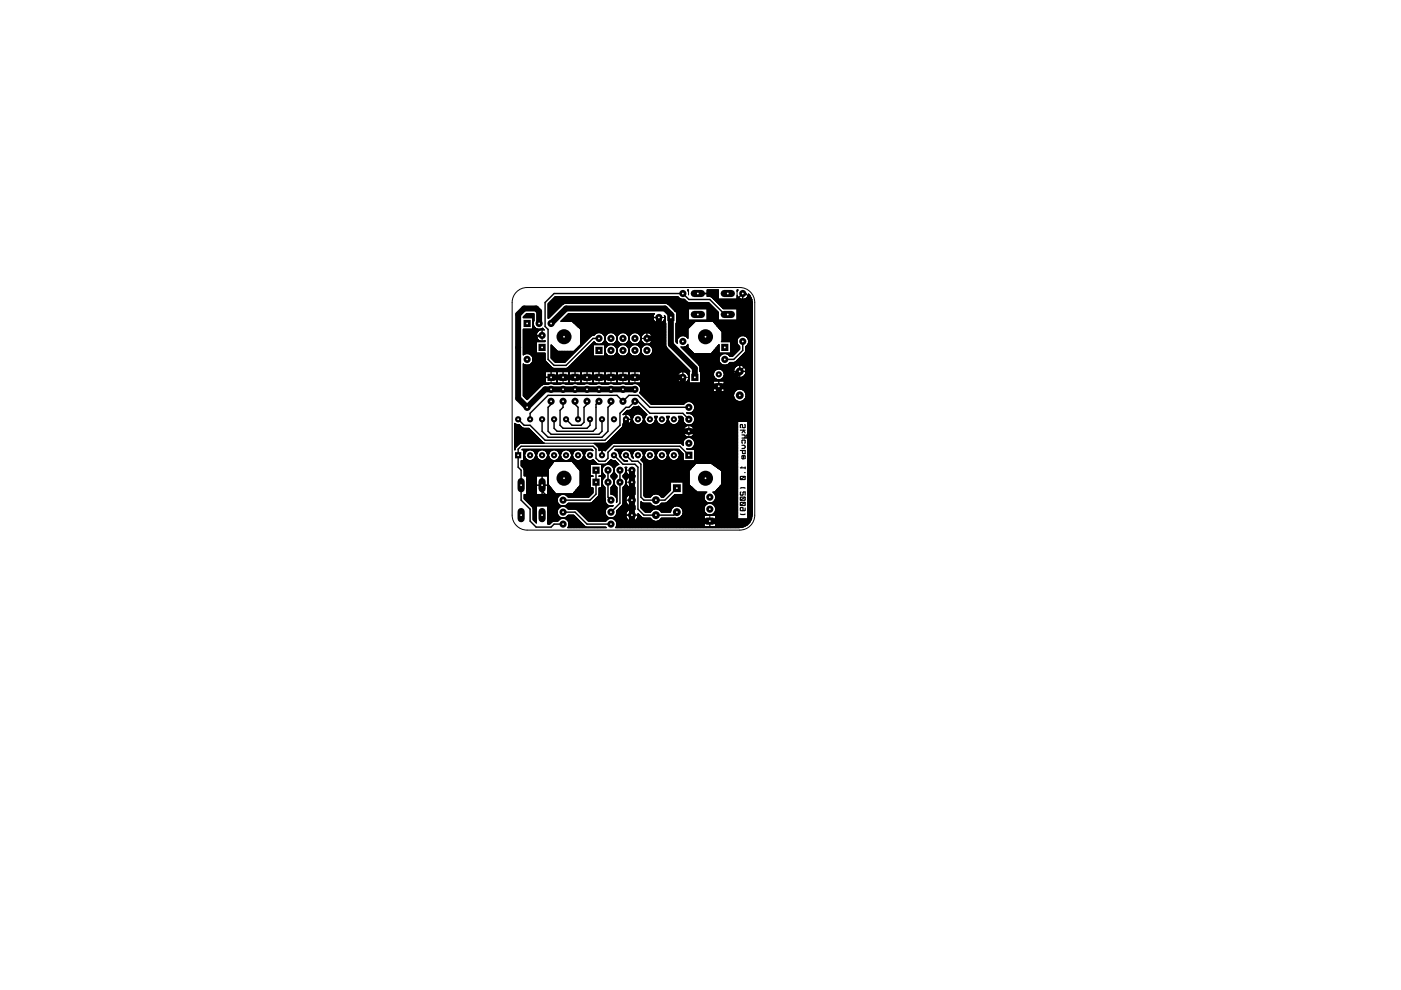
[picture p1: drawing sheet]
<svg xmlns="http://www.w3.org/2000/svg" width="297mm" height="210mm" viewBox="0 0 297 210" stroke-linecap="round" stroke-linejoin="round" font-family="sans-serif">
<g fill="none" stroke="#000" stroke-width=".21">
<path d="M109.5 61.9a3.2 3.2 0 0 1 2.3-.9h45a3.2 3.2 0 0 1 3.2 3.1v45.1a3.2 3.2 0 0 1-3.2 3.2h-45a3.2 3.2 0 0 1-3.2-3.2v-45.1a3.2 3.2 0 0 1 .9-2.2zM110.9 67.3h2.3M110.9 78.4h35.2v6.8M110.9 77.7h5.9v1.1M110.9 71.8h3M110.9 78.6h35.3v.2h-35.3M110.9 78.5h35.3v.3M110.9 78.5h35.2v6.7M110.9 78.4h35.1v6.8M110.9 78.3h35v1.3h.2M110.9 78.2h35v1.2h.2M110.9 78.2h34.9v1.1h.3"/>
<path d="M110.9 78.1h34.8v1.1h.4M110.9 78h6.4v.8M110.9 78h6.3v.8M110.9 77.9h6.1v.9M110.9 77.8h6v1M110.9 77.6h5.8v1.2M110.9 77.5h5.7v1.3M110.9 77.4h5.6v1.4M110.9 77.3h.5v7.1h.7v-7.1h4.4v1.5M110.9 77.3h.3v6.9h1.1v-6.9h4.1v1.5M110.9 77.2h.2v6.9h1.4v-6.9h3.8v1.6M110.9 77.2l.1 6.8h1.5v-6.8h3.8v1.6"/>
<path d="M110.9 77.1v6.8h1.7v-6.8h3.6v1.7M110.9 72.5h4.7v-.3l-.1 .3M110.9 74.9h4.7v6.6M110.9 69.9l4.5 .1M110.9 69.9h4.4l.1 .1M110.9 72.3h3.7v.2M110.9 72.2h3.5v.3M110.9 72.1h3.3v.4M110.9 72h3.2v.5M110.9 71.9h3.1v.6M110.9 71.8h3v.7M110.9 71.7h3v.8"/>
<path d="M110.9 71.5h2.9v1M110.9 79.9h4.7M110.9 79.8h4.7M110.9 79.7h4.7M110.9 79.6h4.7M110.9 79.5h4.7M110.9 79.4h4.7M110.9 79.3h4.7M110.9 79.2h4.7M110.9 79.1h4.7M110.9 79h4.7M110.9 78.9h4.7"/>
<path d="M110.9 78.7h35.3M110.9 75h4.7M110.9 74.9h4.7M110.9 74.8h2.8M110.9 74.7h2.8M110.9 74.6h2.8M110.9 74.5h2.8M110.9 74.4h2.8M110.9 74.3h2.8M110.9 74.2h2.8M110.9 74.1h2.8M110.9 74h2.8"/>
<path d="M110.9 73.9h2.8M110.9 73.8h2.8M110.9 73.7h2.8M110.9 73.6h2.8M110.9 73.5h2.8M110.9 73.4h2.8M110.9 73.3h2.8M110.9 73.2h2.8M110.9 73.1h2.8M110.9 73h2.8M110.9 72.9h2.8M110.9 72.8h2.8"/>
<path d="M110.9 72.7h2.8M110.9 72.6h2.8M110.9 72.5h2.8M110.9 72.4h4.7M110.9 72.3h4.7M110.9 71.6h2.9M110.9 71.4h2.8M110.9 71.3h2.8M110.9 71.2h2.8M110.9 71.1h2.8M110.9 71h2.8M110.9 70.9h2.8"/>
<path d="M110.9 70.8h2.8M110.9 70.7h2.9M110.9 70.6h2.9M110.9 70.5h3M110.9 67.2h2.3M111 69.8l-.1 5.4M111.1 69.8v5.4h-.2M111.1 77.3v6.8h1.3v-6.8M111.1 69.8v5.3M111.2 69.8v5.3h-.3M111.3 77.3v7h1v-7M111.3 69.8v5.3"/>
<path d="M111.3 77.3v7h.9v-7M111.4 69.8v5.3h-.5M111.4 77.4v7.1h.7v-7.1M111.4 69.8v5.2M111.5 77.4v7.1h.5v-7.1M111.5 69.8v5.2M111.6 67.4v-.9h1.6v1.5h-.2M111.6 77.4v7.2h.4v-7.2M111.6 69.8v5.2M111.6 67.4v-.9h1.6v1.7h-.2M111.6 77.4v7.2h.3v-7.2M111.7 77.4v7.3h.1v-7.3"/>
<path d="M111.7 66.5v.9M111.7 69.8v5.2M111.8 66.5v.9M111.8 69.8v5.2M111.8 77.4v7.4M111.9 66.5v.9M111.9 69.8v5.2M112 66.5v.9M112 69.8v5.2M112.1 66.5v.9M112.1 69.8v5.2M112.1 69.8v5.3h3.5"/>
<path d="M112.2 66.5v.9M112.2 69.8v5.3M112.3 66.5v.9M112.3 69.8v5.3M112.3 69.8v5.3h3.3M112.4 66.5v.9M112.4 69.8v5.3M112.5 66.5v.9M112.5 69.8v5.4h3.1M112.6 66.5v.9M112.6 69.8v5.5h3M112.6 69.8v5.6h3"/>
<path d="M112.7 66.5v.9M112.7 69.8v5.6h2.9M112.8 66.5v.9M112.8 69.8v5.7h2.8M112.8 76.8h3.2v2M112.8 69.8v5.8h2.8M112.8 75.6h2.8M112.9 76.7h2.9v2.1M112.9 76.6h2.9v2.2M112.9 66.5v.9M112.9 69.8v6h2.7M112.9 75.8h2.7"/>
<path d="M112.9 75.7h2.7M113 76.5h2.7v2.3M113 76.4h2.6v5.1M113 69.7h.9v.7h-3M113 69.7h.7v13.1h-2.8M113 69.6h.6v13.3h-2.7M113 69.5h.5v13.5h-2.6M113 69.5h.5v13.6h-2.6M113 69.4h.4v13.7h-2.5M113 69.3h.3v13.9h-2.4M113 69.2h.2v14.1h-2.3M113 69h.2v14.4h-2.3"/>
<path d="M113 66.5v17.1h-2.1M113 76.5h2.6M113 76.3h2.6M113 76.2h2.6M113 76.1h2.6M113 76h2.6M113 75.9h2.6M113 69.2h.2M113 69.1h.2M113 69h.2M113 68.9h.1M113 68.8h.1"/>
<path d="M113 68.7h.1M113 68.6h.1M113 68.5h.1M113 68.4h.1M113 68.3h.1M113 68.1h.2M113 67.9h.2M113 67.8h.2M113 67.7h.2M113 67.6h.2M113 67.5h.2M113 67.4h.2"/>
<path d="M113 66.5v17h-2.1M113.1 66.5v16.9h-2.2M113.2 66.6h-1.7v.8M113.2 66.7h-1.8v.7M113.2 66.8h-1.9v.6M113.2 66.9h-1.9v.5M113.2 66.9h-2v.5M113.2 67h-2.1v.4M113.2 67.1h-2.1v.3M113.2 67.1h-2.2v.3M113.2 67.2h-2.3v.2h2.3M113.7 69.7v13.2h-2.8"/>
<path d="M113.8 69.7v1h-2.9M113.8 74.9v7.8h-2.9M113.9 69.7v.8h-3M113.9 74.9v7.8h-3M113.9 74.9v7.7h-3M114 69.8v.6h-3.1M114 74.9v7.7h-3.1M114 69.8v.5h-3.1M114 74.9v7.6h-3.1M114.1 69.8v.4h-3.2M114.1 74.9v7.5h-3.2M114.2 69.8v.4h-3.3"/>
<path d="M114.2 74.9v7.5h-3.3M114.2 69.8v.3h-3.3M114.2 74.9v7.4h-3.3M114.3 69.8v.2M114.3 72.2v.3M114.3 74.9v7.3h-3.4M114.4 69.8v.2h-3.5M114.4 74.9v7.3h-3.5M114.4 69.8v.2M114.4 72.3v.2M114.4 74.9v7.2h-3.5M114.5 69.8v.2"/>
<path d="M114.5 72.3v.2M114.5 74.9v7.1h-3.6M114.6 69.8v.2h-3.7M114.6 74.9v7.1h-3.7M114.6 69.8v.1M114.6 72.3v.2M114.6 74.9v7h-3.7M114.7 69.9v-.2h.5v.2M114.7 72.3v.2M114.7 74.9v7h-3.8M114.7 69.7v.2M114.7 74.9v6.9h-3.8"/>
<path d="M114.8 69.7v.2M114.8 72.3v.2M114.8 74.9v6.8M114.9 69.9v-.2h.2v.2M114.9 72.3v.2M114.9 74.9v6.8h-4M114.9 69.7v.2M114.9 71.1v1.4M115 72.3v.2M115 74.9v6.7M115.1 69.5v.4M115.1 72.3v.2"/>
<path d="M115.1 74.9v6.7h-4.2M115.1 69.6l-.1 .3M115.1 74.9v6.6M115.2 72.3v.2M115.2 74.9v6.6h-4.3M115.3 69.9v-.1h-4.4v5.5M115.3 72.3v.2M115.3 74.9v6.6M115.4 72.3v.2M115.4 74.9v6.6M115.5 74.9v6.6M115.6 72.3h-.3v.2"/>
<path d="M115.7 76.6h-2.8v7h-2M115.9 78.8v-2h-3.1v6.9h-1.9M116 78.8v-1.9h-3.2v6.9h-1.9M116.1 78.8v-1.8h-3.4v6.8h-1.8M116.1 78.8v-1.8h-3.5v6.9h-1.7M116.2 67.3h.3v-3.2h29.4v7.7M116.2 67h.6v-3.2h28.6v7.5M116.2 67.4h.2v-3.2h33.9v3.9M116.2 67.4h.3v-3.3h33.7v4M116.2 67.2h.4v-3.2h29.1v7.6h.2M116.2 67.2h.4v-3.3h29v7.6h.3M116.2 67.1h.5v-3.2h28.8v7.5h.4"/>
<path d="M116.2 67.1h.6v-3.3h28.7v7.6h.4M116.2 66.9h.7v-3.2h28.5v7.6h.5M116.2 66.9h.8v-3.3h28.3v7.6M116.2 66.8h.8v-3.2h28.2v7.6M116.2 66.7h.9v-3.2h28.1v7.7h.7M116.2 66.7h1v-3.3h27.9v7.8M116.2 66.6h1v-3.2h27.2v7.8h-1.1M116.2 66.5h1.1v-3.2h26.9v8h-.9M116.2 66.5h1.1v-3.3h26.8v8.2h-.8M116.2 66.4h1.2v-3.2h26.6v8.2h-.7M116.2 66.4h1.3v-3.3h26.5v8.4h-.7M116.2 66.3h1.3v-3.2h26.4v8.5h-.6"/>
<path d="M116.2 66.2h1.4v-3.2h26.2v8.6h-.5M116.2 66.2h1.5v-3.3h26.1v8.8h-.5M116.2 66.1h1.5v-3.2h26v8.9h-.4M116.3 67.4v-3.1h34.1v3.8M116.8 73.1v2.8h3.9v-1.4M116.8 73.2l.1 2.8h3.7v-1.5M116.8 73.2h.2v2.9h3.5v-1.6M116.8 73.3h.2v2.8h3.5v-1.6M116.8 73.3h.3v2.9h3.3v-1.7M116.8 73.4h.4v2.9h3.1v-1.8M116.8 73.5h.4v2.8h3.1v-1.8M116.8 73.5h.5v2.9h2.9v-1.9"/>
<path d="M116.8 73.6h.5v2.9h2.8v-2M116.8 73.7h.6v2.8h2.7v-2M116.8 73.7h.7v2.9h2.5v-2.1M116.8 73.8h.7v2.8h2.5v-2.1M116.8 73.9h.8v2.8h2.3v-2.2M116.8 73.9h.9v2.9h2.1v-2.3M116.8 74h.9v2.8h2.1v-2.3M116.8 74.4h1.4v2.4M116.8 74.4h1.3v2.4M116.8 74.3h1.2v2.5M116.8 74.2h1.2v2.6M116.8 74.2h1.1v2.6"/>
<path d="M116.8 74.1h1.1v2.7M116.8 74h1v2.8M117.1 78v.8M117.2 78v.8M117.3 78.1v.7M117.4 78.1v.7M117.5 78.1v.7M117.6 78.1v.7M117.7 78.1v.7M117.8 62.9v3.1h-1.6M117.8 78.1v.7M117.9 62.9v3.1h-1.7"/>
<path d="M117.9 78.1v.7M117.9 62.9v3h-1.7M118 62.9v2.9h-1.8M118 78.1v.7M118 78.1v3.4M118 79.9h.2M118 79.8h.2M118 79.7h.2M118 79.6h.2M118 79.5h.2M118 79.4h.2M118 79.3h.2"/>
<path d="M118 79.2h.2M118 79.1h.2M118 79h.2M118 78.9h.2M118.1 62.9v2.8h-1.9M118.1 78.1v3.4M118.2 62.9v2.8h-2M118.2 78.1v3.4M118.2 62.9v2.7h-2M118.2 74.5v2.3M118.2 78.1v.7M118.3 62.9v2.6h-2.1"/>
<path d="M118.3 74.5v2.3M118.3 78.1v.7M118.4 62.9v2.6h-2.2M118.4 74.5v2.3M118.4 78.1v.7M118.4 62.9v2.5h-2.2M118.5 62.9v2.4h-2.3M118.5 74.5v2.3M118.5 78.1v.7M118.6 62.9v2.4h-2.4M118.6 74.5v2.3M118.6 78.1v.7"/>
<path d="M118.6 62.9v2.3h-2.4M118.7 62.9v2.3h-2.5M118.7 74.5v2.3M118.7 78.1v.7M118.7 62.9v2.2h-2.5M118.8 62.9v2.1h-2.6M118.8 74.5v2.3M118.8 78.1v.7M118.9 68.1h19.9v17.6M118.9 62.9v2.1h-2.7M118.9 74.5v2.3M118.9 78.1v.7"/>
<path d="M118.9 68.1h19.8v17.6M118.9 62.9v2h-2.7M119 68.1v-.1h19.7v17.7M119 62.9v1.9h-2.8M119 74.5v2.3M119 78.1v.7M119.1 62.9v1.9h-2.9M119.1 74.5v2.3M119.1 78.1v.7M119.1 68.1v-.2h19.5v17.8M119.1 62.9v1.8h-2.9M119.2 62.9v1.7h-3"/>
<path d="M119.2 74.5v2.3M119.2 78.1v.7M119.3 62.9v1.7M119.3 74.5v2.3M119.3 78.1v.7M119.3 68.1v-.4h19.3v18M119.3 62.9v1.7h-3.1M119.4 62.9v1.6h-3.2M119.4 74.5v2.3M119.4 78.1v.7M119.4 62.9v1.6M119.5 62.9v1.6h-3.3"/>
<path d="M119.5 74.5v2.3M119.5 78.1v.7M119.6 62.9v1.5M119.6 74.5v2.3M119.6 78.1v.7M119.6 62.9v1.5h-3.4v3.1l.1-3.2h34.1v3.8M119.7 62.9v1.4M119.7 74.5v2.3M119.7 78.1v.7M119.8 62.9v1.4M119.8 78.1v.7M119.9 62.9v1.4"/>
<path d="M119.9 78.1v.7M120 62.9v1.4M120 78.1v.7M120.1 62.9v1.4M120.1 78.1v.7M120.2 78.8v-.8h25.5v1.2h.4M120.2 62.9v1.4M120.3 62.9v1.4M120.3 78v.8M120.3 78.8v-.8h25.3v1.1h.5M120.4 62.9v1.4M120.4 78v.8"/>
<path d="M120.5 78.8v-.9h25v1.2h.6M120.5 62.9v1.4M120.5 78.8v-.9h25v1.1h.6M120.6 62.9v1.4M120.6 66.5v1.6M120.6 79.9h.1M120.6 79.8h.1M120.6 79.7h.1M120.6 79.6h.1M120.6 79.5h.1M120.6 79.4h.1M120.6 79.3h.1"/>
<path d="M120.6 79.2h.1M120.6 79.1h.1M120.6 79h.1M120.6 78.9h.1M120.7 62.9v1.4M120.7 66.5v1.6M120.7 74.5v1.4h-3.9M120.8 78.8v-1.2h24.4v1.3M120.8 62.9v1.4M120.8 66.5v1.6M120.8 74.5v1.3h-4M120.8 78.8v-1.3h24.4v1.4h.9"/>
<path d="M120.9 78.8v-1.3h24.2v1.3M120.9 62.9v1.4M120.9 66.5v1.6M120.9 74.5v1.2h-4.1M121 78.8v-1.4h24v1.4M121 62.9v1.4M121 66.5v1.6M121 74.5v1.1h-4.2M121 78.8v-1.5h24v1.5M121.1 78.8v-1.5h23.8v1.5M121.1 62.9v1.4M121.1 66.5v1.6"/>
<path d="M121.1 74.5v1h-4.3M121.2 78.8v-1.6h23.6v1.6M121.2 62.9v1.4M121.2 66.5v1.6M121.2 74.5v.9h-4.4M121.3 78.8v-1.7h23.4v1.7M121.3 62.9v1.4M121.3 66.5v1.6M121.3 74.5v.8h-4.5M121.3 78.8v-1.8h23.4v1.8M121.3 66.5v1.7h17.6v17.5M121.3 74.5v.7h-4.5"/>
<path d="M121.4 78.8v-1.8h23.2v1.8M121.4 66.5v1.8h17.5v17.4M121.4 62.9v1.4M121.4 74.5v.7h-4.6M121.5 78.8v-1.9h23v1.9M121.5 66.5v1.8h17.5v17.4M121.5 62.9v1.4M121.5 74.5v.6h-4.7M121.5 78.8v-2h23v2M121.5 66.5v1.9h17.6v17.3M121.6 78.8v-2h22.8v2.1h-8.6M121.6 66.5v2h17.7v17.2"/>
<path d="M121.6 62.9v1.4M121.6 74.5v.5h-4.8M121.7 78.8v-2.1h22.6v2.2M121.7 66.5v2h19.5v17.2M121.7 62.9v1.4M121.7 74.5v.4h-4.9M121.7 78.8v-2.2h22.6v2.3M121.7 66.5v2M121.8 78.8v-2.2h22.4v2.3h-8.4M121.8 62.9v1.4M121.8 66.5v2.1h19.4M121.9 78.8v-2.3h22.2v2.4"/>
<path d="M121.9 62.9v1.4M121.9 66.5v2.1h19.3M121.9 66.5v2.2h19.3M121.9 78.8v-2.3h22.2v2.5h-8.3M122 78.8v-2.4h22v2.7h-8.2M122 62.9v1.4M122 66.5v2.3h19.2M122 78.8v-2.5h22v2.8h-8.2M122.1 78.8v-2.5h21.8v2.9h-8.1M122.1 62.9v1.4M122.1 66.5v2.4h19.1M122.2 78.8v-2.6h21.6v3h-8"/>
<path d="M122.2 62.9v1.4M122.2 66.5v2.5h19M122.2 78.8v-2.7h21.6v3.2h-8M122.3 78.8v-2.7h21.4v3.3h-7.9M122.3 62.9v1.4M122.3 66.5v2.6h18.9M122.4 78.8v-2.8h21.2v3.6h-7.8M122.4 62.9v1.4M122.4 66.5v2.7h18.8M122.4 78.8v-2.9h21.2v9.8M122.5 78.8v-2.9h21v9.8M122.5 62.9v1.4"/>
<path d="M122.5 66.5v2.8h18.7M122.6 78.8v-3h20.8v9.9M122.6 62.9v1.4M122.6 66.5v2.8h18.6M122.6 66.5v2.8M122.7 78.8v-3.1h20.6v10M122.7 62.9v1.4M122.7 66.5v2.9h18.5M122.7 78.8v-3.2h20.6v10.1M122.7 66.5v3h18.5M122.8 78.8v-3.2h20.4v10.1M122.8 62.9v1.4"/>
<path d="M122.8 66.5v3h18.4M122.9 78.8v-3.3h20.2v10.2M122.9 62.9v1.4M122.9 66.5v3.1h18.3M122.9 66.5v3.2h18.3M123 62.9v1.4M123 66.5v3.2h18.2M123.1 62.9v1.4M123.1 66.5v3.3h18.1M123.1 66.5v7h-.4v.4h-.5v.5h-.4v.4h-5M123.1 79.9h.2M123.1 79.8h.2"/>
<path d="M123.1 79.7h.2M123.1 79.6h.2M123.1 79.5h.2M123.1 79.4h.2M123.1 79.3h.2M123.1 79.2h.2M123.1 79.1h.2M123.1 79h.2M123.1 78.9h.2M123.1 70.5h18.1M123.1 70.4h18.1M123.1 70.3h18.1"/>
<path d="M123.1 70.2h18.1M123.1 70.1h18.1M123.1 70h18.1M123.1 69.9h18.1M123.2 62.9v1.4M123.2 66.5v6.9h-.5v.5h-.4v.4h-.4v.4h-5.1M123.3 66.5v6.8h-.5v.5h-.4v.4h-.5v.5h-5.1M123.3 62.9v1.4M123.3 66.5v6.8h-.4v.4h-.5v.5h-.4v.4h-5.2M123.4 62.9v1.4M123.4 66.5v6.7h-.5v.5h-.4v.4h-.5v.4h-5.2M123.4 66.5v6.7h-.4v.4h-.4v.4h-.5v.5h-5.3"/>
<path d="M123.5 62.9v1.4M123.5 66.5v6.6h-.4v.4h-.5v.5h-.4v.4h-.5v.5h-4.9M123.6 62.9v1.4M123.6 66.5v6.5h-.5M123.7 62.9v1.4M123.7 66.5v6.4h-.6M123.8 62.9v1.4M123.8 66.5v6.3h-.7M123.9 62.9v1.4M123.9 66.5v6.2h-.8M124 62.9v1.4M124 66.5v6.1h-.9"/>
<path d="M124.1 62.9v1.4M124.1 66.5v6h-1M124.2 62.9v1.4M124.2 66.5v5.9h-1.1M124.3 62.9v1.4M124.3 66.5v5.8h-1.2M124.4 62.9v1.4M124.4 66.5v5.7h-1.3M124.5 62.9v1.4M124.5 66.5v5.6h-1.4M124.6 62.9v1.4M124.6 66.5v5.5h-1.5"/>
<path d="M124.7 62.9v1.4M124.7 66.5v5.4h-1.6M124.8 62.9v1.4M124.8 66.5v5.3h-1.7M124.9 62.9v1.4M124.9 66.5v5.2h-1.8M125 62.9v1.4M125 66.5v5.1h-1.9M125.1 62.9v1.4M125.1 66.5v5h-2M125.2 62.9v1.4M125.2 66.5v4.9h-2.1"/>
<path d="M125.3 62.9v1.4M125.3 66.5v4.8h-2.2M125.3 66.5v4.7M125.4 62.9v1.4M125.4 66.5v4.7h-2.3M125.5 62.9v1.4M125.5 66.5v4.7M125.5 66.5v4.7h-2.4M125.6 62.9v1.4M125.6 66.5v4.6M125.7 62.9v1.4M125.7 66.5v4.6"/>
<path d="M125.7 79.9h.1M125.7 79.8h.1M125.7 79.7h.1M125.7 79.6h.1M125.7 79.5h.1M125.7 79.4h.1M125.7 79.3h.1M125.7 79.2h.1M125.7 79.1h.1M125.7 79h.1M125.7 78.9h.1M125.8 73.9h-1.3v4.9"/>
<path d="M125.8 62.9v1.4M125.8 66.5v4.6M125.8 73.2h-.6v5.6M125.8 73.3h-.7v5.5M125.8 73.3h-.8v5.5M125.8 73.4h-.8v5.4M125.8 73.5h-.9v5.3M125.8 73.5h-1v5.3M125.8 73.6h-1v5.2M125.8 73.7h-1.1v5.1M125.8 73.8h-1.2v5M125.8 74h-1.4v4.8"/>
<path d="M125.8 74h-1.5v4.8M125.8 74.1h-1.5v4.7M125.8 74.2h-1.6v4.6M125.8 74.2h-1.7v4.6M125.8 74.3h-1.7v4.5M125.8 74.4h-1.8v4.4M125.8 74.5h-1.9v4.3M125.8 74.5h-2v4.3M125.8 74.6h-2v4.2M125.8 74.7h-2.1v4.1M125.8 74.7h-2.2v4.1M125.8 74.8h-2.2v4"/>
<path d="M125.8 74.9h-2.3v3.9M125.8 74.9h-2.4v3.9M125.8 75h-2.4v3.8M125.8 75.1h-2.5v3.7M125.8 75.1h-2.5v6.4M125.8 75.2h-2.6v6.3M125.8 75.2h-2.7v6.3M125.8 75.3h-2.7v3.5M125.8 75.4h-2.8v3.4M125.8 75.4h-2.9v3.4M125.9 73.1v-.6h.1v.6M125.9 62.9v1.4"/>
<path d="M125.9 66.5v4.6M125.9 75.5v3.3M125.9 73.1v-.6l.1 .6M125.9 66.5v4.6h-2.8M126 62.9v1.4M126 66.5v4.6h-2.9M126 75.5v3.3M126 66.5v4.5h-2.9M126.1 62.9v1.4M126.1 66.5v4.4h-3M126.1 73.1v-.5h-.3v8.9M126.1 75.5v3.3"/>
<path d="M126.2 62.9v1.4M126.2 66.5v4.4h-3.1M126.2 73.1v-.5h-.5v8.9M126.2 75.5v3.3M126.2 66.5v4.3h-3.1M126.2 73.1v-.4h-.5v8.8M126.3 62.9v1.4M126.3 66.5v4.2h-3.2M126.3 73.1v-.3h-.7v6M126.3 75.5v3.3M126.4 62.9v1.4M126.4 66.5v4.2"/>
<path d="M126.4 72.8v.3M126.4 75.5v3.3M126.4 66.5v4.2h-3.3M126.4 73.1v-.3h-.9v6M126.5 62.9v1.4M126.5 66.5v4.1M126.5 72.9v.2M126.5 75.5v3.3M126.6 62.9v1.4M126.6 66.5v4.1M126.6 72.9v.2M126.6 75.5v3.3"/>
<path d="M126.6 66.5v4.1h-3.5M126.6 73.1v-.2h-1.1v5.9M126.7 62.9v1.4M126.7 66.5v4M126.7 73v.1M126.7 75.5v3.3M126.8 62.9v1.4M126.8 66.5v4M126.8 73v.1M126.8 75.5v3.3M126.9 62.9v1.4M126.9 66.5v4"/>
<path d="M126.9 73v.1M126.9 75.5v3.3M127 62.9v1.4M127 66.5v4M127 73v.1M127 75.5v3.3M127.1 62.9v1.4M127.1 66.5v4M127.1 73v.1M127.1 75.5v3.3M127.2 62.9v1.4M127.2 66.5v4"/>
<path d="M127.2 73v.1M127.2 75.5v3.3M127.3 62.9v1.4M127.3 66.5v4M127.3 73v.1M127.3 75.5v3.3M127.4 66.5v4.1h1.8v-4.1M127.4 73.1v-.2h1.8v.3h-1M127.4 62.9v1.4M127.4 75.5v3.3M127.4 66.5v4.1M127.4 72.9v.2"/>
<path d="M127.5 62.9v1.4M127.5 66.5v4.1M127.5 72.9v.2M127.5 75.5v3.3M127.6 66.5v4.2h1.4v-4.2M127.6 73.1v-.3h1.4v.4h-.8M127.6 62.9v1.4M127.6 75.5v3.3M127.6 66.5v4.2M127.6 72.8v.3M127.7 66.5v4.2h1.1v-4.2M127.7 73.1v-.3h1.1v.5h-.6"/>
<path d="M127.7 62.9v1.4M127.7 75.5v3.3M127.8 66.5v4.3h1v-4.3M127.8 73.1v-.4h1v.6h-.6M127.8 62.9v1.4M127.8 75.5v3.3M127.8 66.5v4.4h.9v-4.4M127.8 73.1v-.5h.9v.8h-.5M127.9 66.5v4.4h.8v-4.4M127.9 73.1v-.5h.8v.9h-.5M127.9 62.9v1.4M127.9 75.5v3.3"/>
<path d="M128 66.5v4.5h.6v-4.5M128 73.1v-.6h.6v1h-.4M128 62.9v1.4M128 75.5v3.3M128 66.5v4.6h.5v-4.6M128 73.1v-.6h.5v1.1h-.3M128.1 66.5v4.7h.4v-4.7M128.1 73.1v-.8h.4v1.4h-.3M128.1 62.9v1.4M128.1 75.5v3.3M128.1 72.4h.4M128.1 71.1h.4"/>
<path d="M128.1 66.5v4.9h.3v-4.9M128.1 73.1v-1h.3v1.8h-.2M128.1 72.3h.3M128.1 72.2h.3M128.1 71.3h.3M128.1 71.2h.3M128.2 71.8h.1M128.2 75.4h1v3.4M128.2 75.4h.8v3.4M128.2 75.3h.6v3.5M128.2 75.2h.6v3.6M128.2 75.2h.5v3.6"/>
<path d="M128.2 75.1h.5v3.7M128.2 75.1h.4v3.7M128.2 75h.3v3.8M128.2 74.9h.3v3.9M128.2 74.7h.2v4.1M128.2 62.9v1.4M128.2 66.5v15M128.2 79.9h.1M128.2 79.8h.1M128.2 79.7h.1M128.2 79.6h.1M128.2 79.5h.1"/>
<path d="M128.2 79.4h.1M128.2 79.3h.1M128.2 79.2h.1M128.2 79.1h.1M128.2 79h.1M128.2 78.9h.1M128.2 74.9h.3M128.2 74.8h.2M128.2 74.7h.2M128.2 74.6h.1M128.2 74.5h.1M128.2 74.4h.1"/>
<path d="M128.2 74.3h.1M128.2 74.2h.1M128.2 74.1h.1M128.2 74h.1M128.2 73.9h.2M128.2 73.8h.2M128.2 73.7h.3M128.2 72.1h.1M128.2 72h.1M128.2 71.9h.1M128.2 71.7h.1M128.2 71.6h.1"/>
<path d="M128.2 71.5h.1M128.2 71.4h.1M128.3 62.9v1.4M128.3 66.5v15M128.4 62.9v1.4M128.5 62.9v1.4M128.6 62.9v1.4M128.7 62.9v1.4M128.8 62.9v1.4M128.9 62.9v1.4M128.9 66.5v4.2M128.9 72.8v.4"/>
<path d="M128.9 75.4v3.4M129 62.9v1.4M129 66.5v4.1M129 72.9v.3M129 75.4v3.4M129.1 62.9v1.4M129.1 66.5v4.1M129.1 72.9v.3M129.1 75.4v3.4M129.2 62.9v1.4M129.2 66.5v4M129.2 73v.1"/>
<path d="M129.2 75.5v3.3M129.3 62.9v1.4M129.3 66.5v4M129.3 73v.1M129.3 75.5v3.3M129.4 62.9v1.4M129.4 66.5v4M129.4 73v.1M129.4 75.5v3.3M129.5 62.9v1.4M129.5 66.5v4M129.5 73v.1"/>
<path d="M129.5 75.5v3.3M129.6 62.9v1.4M129.6 66.5v4M129.6 73v.1M129.6 75.5v3.3M129.7 62.9v1.4M129.7 66.5v4M129.7 73v.1M129.7 75.5v3.3M129.8 62.9v1.4M129.8 66.5v4M129.8 73v.1"/>
<path d="M129.8 75.5v3.3M129.9 62.9v1.4M129.9 66.5v4M129.9 73v.1M129.9 75.5v3.3M129.9 66.5v4.1h1.8v-4.1M129.9 72.9h1.8v.3h-1.8zM129.9 78.8v-3.4h1.8v3.4M130 62.9v1.4M130 66.5v4.1M130 72.9v.3M130 75.4v3.4"/>
<path d="M130.1 66.5v4.2h1.4v-4.2M130.1 72.8h1.4v.4h-1.4zM130.1 78.8v-3.4h1.4v3.4M130.1 62.9v1.4M130.2 62.9v1.4M130.2 66.5v4.2M130.2 72.8v.4M130.2 75.4v3.4M130.2 66.5v4.2h1.2v-4.2M130.2 72.8h1.2v.5h-1.2zM130.2 78.8v-3.5h1.2v3.5M130.3 66.5v4.3h1v-4.3"/>
<path d="M130.3 72.7h1v.6h-1zM130.3 78.8v-3.6h1v3.6M130.3 62.9v1.4M130.4 66.5v4.4h.9v-4.4M130.4 72.6h.9v.8h-.9zM130.4 78.8v-3.6h.9v3.6M130.4 62.9v1.4M130.4 66.5v4.4h.8v-4.4M130.4 72.6h.8v.9h-.8zM130.4 78.8v-3.7h.8v3.7M130.5 66.5v4.5h.6v-4.5M130.5 72.5h.6v1h-.6z"/>
<path d="M130.5 78.8v-3.7h.6v3.7M130.5 62.9v1.4M130.6 66.5v4.6h.5v-4.6M130.6 72.5h.5v1.1h-.5zM130.6 78.8v-3.8h.5v3.8M130.6 62.9v1.4M130.6 66.5v4.7h.4v-4.7M130.6 72.3h.4v1.4h-.4zM130.6 78.8v-3.9h.4v3.9M130.6 74.9h.4M130.6 73.7h.4M130.6 72.4h.4"/>
<path d="M130.6 71.1h.4M130.7 66.5v4.9h.2v-4.9M130.7 72.1h.2v1.8h-.2zM130.7 78.8v-4.1h.2v4.1M130.7 62.9v1.4M130.7 74.8h.2M130.7 74.7h.2M130.7 73.9h.2M130.7 73.8h.2M130.7 72.3h.2M130.7 72.2h.2M130.7 71.3h.2"/>
<path d="M130.7 71.2h.2M130.7 71.8h.2M130.7 66.5v15M130.7 79.9h.2M130.7 79.8h.2M130.7 79.7h.2M130.7 79.6h.2M130.7 79.5h.2M130.7 79.4h.2M130.7 79.3h.2M130.7 79.2h.2M130.7 79.1h.2"/>
<path d="M130.7 79h.2M130.7 78.9h.2M130.7 74.6h.2M130.7 74.5h.2M130.7 74.4h.2M130.7 74.3h.2M130.7 74.2h.2M130.7 74.1h.2M130.7 74h.2M130.7 72.1h.2M130.7 72h.2M130.7 71.9h.2"/>
<path d="M130.7 71.7h.2M130.7 71.6h.2M130.7 71.5h.2M130.7 71.4h.2M130.8 62.9v1.4M130.8 66.5v15M130.9 62.9v1.4M130.9 66.5v15M131 62.9v1.4M131.1 62.9v1.4M131.2 62.9v1.4M131.3 62.9v1.4"/>
<path d="M131.4 62.9v1.4M131.4 66.5v4.2M131.4 72.8v.4M131.4 75.4v3.4M131.5 62.9v1.4M131.6 62.9v1.4M131.6 66.5v4.1M131.6 72.9v.3M131.6 75.4v3.4M131.7 62.9v1.4M131.8 62.9v1.4M131.8 66.5v4"/>
<path d="M131.8 73v.1M131.8 75.5v3.3M131.9 62.9v1.4M131.9 66.5v4M131.9 73v.1M131.9 75.5v3.3M132 62.9v1.4M132 66.5v4M132 73v.1M132 75.5v3.3M132.1 62.9v1.4M132.1 66.5v4"/>
<path d="M132.1 73v.1M132.1 75.5v3.3M132.2 62.9v1.4M132.2 66.5v4M132.2 73v.1M132.2 75.5v3.3M132.3 62.9v1.4M132.3 66.5v4M132.3 73v.1M132.3 75.5v3.3M132.4 62.9v1.4M132.4 66.5v4"/>
<path d="M132.4 73v.1M132.4 75.5v3.3M132.5 66.5v4.1h1.7v-4.1M132.5 72.9h1.7v.3h-1.7zM132.5 78.8v-3.4h1.7v3.4M132.5 62.9v1.4M132.5 66.5v4.1M132.5 72.9v.3M132.5 75.4v3.4M132.6 62.9v1.4M132.6 66.5v4.1M132.6 72.9v.3"/>
<path d="M132.6 75.4v3.4M132.7 66.5v4.2h1.3v-4.2M132.7 72.8h1.3v.4h-1.3zM132.7 78.8v-3.4h1.3v3.4M132.7 62.9v1.4M132.7 66.5v4.2M132.7 72.8v.4M132.7 75.4v3.4M132.8 66.5v4.2h1.1v-4.2M132.8 72.8h1.1v.5h-1.1zM132.8 78.8v-3.5h1.1v3.5M132.8 62.9v1.4"/>
<path d="M132.8 66.5v4.3h1.1v-4.3M132.8 72.7h1.1v.6h-1.1zM132.8 78.8v-3.6h1.1v3.6M132.9 66.5v4.4h.9v-4.4M132.9 72.6h.9v.8h-.9zM132.9 78.8v-3.6h.9v3.6M132.9 62.9v1.4M133 66.5v4.4h.7v-4.4M133 72.6h.7v.9h-.7zM133 78.8v-3.7h.7v3.7M133 62.9v1.4M133 66.5v4.5h.7v-4.5"/>
<path d="M133 72.5h.7v1h-.7zM133.1 66.5v4.6h.5v-4.6M133.1 72.5h.5v1.1h-.5zM133.1 78.8v-3.8h.5v3.8M133.1 62.9v1.4M133.2 66.5v4.7h.3v-4.7M133.2 72.3h.3v1.4h-.3zM133.2 78.8v-3.9h.3v3.9M133.2 62.9v1.4M133.2 74.9h.3M133.2 73.7h.3M133.2 72.4h.3"/>
<path d="M133.2 71.1h.3M133.2 66.5v4.9h.3v-4.9M133.2 72.1h.3v1.8h-.3zM133.2 78.8v-4.1h.3v4.1M133.2 74.8h.3M133.2 74.7h.3M133.2 73.9h.3M133.2 73.8h.3M133.2 72.3h.3M133.2 72.2h.3M133.2 71.3h.3M133.2 71.2h.3"/>
<path d="M133.3 71.8h.1M133.3 62.9v1.4M133.3 66.5v15M133.3 79.9h.1M133.3 79.8h.1M133.3 79.7h.1M133.3 79.6h.1M133.3 79.5h.1M133.3 79.4h.1M133.3 79.3h.1M133.3 79.2h.1M133.3 79.1h.1"/>
<path d="M133.3 79h.1M133.3 78.9h.1M133.3 74.6h.1M133.3 74.5h.1M133.3 74.4h.1M133.3 74.3h.1M133.3 74.2h.1M133.3 74.1h.1M133.3 74h.1M133.3 72.1h.1M133.3 72h.1M133.3 71.9h.1"/>
<path d="M133.3 71.7h.1M133.3 71.6h.1M133.3 71.5h.1M133.3 71.4h.1M133.4 62.9v1.4M133.4 66.5v15M133.5 62.9v1.4M133.6 62.9v1.4M133.7 62.9v1.4M133.8 62.9v1.4M133.9 62.9v1.4M134 62.9v1.4"/>
<path d="M134 66.5v4.2M134 72.8v.4M134 75.4v3.4M134.1 62.9v1.4M134.1 66.5v4.1M134.1 72.9v.3M134.1 75.4v3.4M134.2 62.9v1.4M134.2 66.5v4.1M134.2 72.9v.3M134.2 75.4v3.4M134.3 62.9v1.4"/>
<path d="M134.3 66.5v4M134.3 73v.1M134.3 75.5v3.3M134.4 62.9v1.4M134.4 66.5v4M134.4 73v.1M134.4 75.5v3.3M134.5 62.9v1.4M134.5 66.5v4M134.5 73v.1M134.5 75.5v3.3M134.6 62.9v1.4"/>
<path d="M134.6 66.5v4M134.6 73v.1M134.6 75.5v3.3M134.7 62.9v1.4M134.7 66.5v4M134.7 73v.1M134.7 75.5v3.3M134.8 62.9v1.4M134.8 66.5v4M134.8 73v.1M134.8 75.5v3.3M134.9 62.9v1.4"/>
<path d="M134.9 66.5v4M134.9 73v.1M134.9 75.5v3.3M135 78.8v-3.4h1.8v9.1h18.9v27.4M135 66.5v4.1h1.8v-4.1M135 72.9h1.8v.3h-1.8zM135 62.9v1.4M135.1 62.9v1.4M135.1 66.5v4.1M135.1 72.9v.3M135.1 75.4v3.4M135.2 78.8v-3.4h1.4v8.9h19v27.6"/>
<path d="M135.2 66.5v4.2h1.4v-4.2M135.2 72.8h1.4v.4h-1.4zM135.2 62.9v1.4M135.3 62.9v1.4M135.3 66.5v4.2M135.3 72.8v.4M135.3 75.4v3.4M135.3 66.5v4.2h1.2v-4.2M135.3 72.8h1.2v.5h-1.2zM135.3 78.8v-3.5h1.2v8.8h19.1M135.4 66.5v4.3h1v-4.3M135.4 72.7h1v.6h-1z"/>
<path d="M135.4 78.8v-3.6h1v8.9h19.2M135.4 62.9v1.4M135.4 78.8v-3.6h.9v8.8h19.3v27.9M135.4 66.5v4.4h.9v-4.4M135.4 72.6h.9v.8h-.9zM135.5 66.5v4.4h.8v-4.4M135.5 72.6h.8v.9h-.8zM135.5 78.8v-3.7h.8v8.8h19.2M135.5 62.9v1.4M135.6 66.5v4.5h.6v-4.5M135.6 72.5h.6v1h-.6zM135.6 78.8v-3.7h.6v8.8h19.3"/>
<path d="M135.6 62.9v1.4M135.6 66.5v4.6h.5v-4.6M135.6 72.5h.5v1.1h-.5zM135.6 78.8v-3.8h.5v8.8h19.4M135.7 66.5v4.7h.4v-4.7M135.7 72.3h.4v1.4h-.4zM135.7 78.8v-3.9h.4v8.9h19.4M135.7 62.9v1.4M135.7 74.9h.4M135.7 73.7h.4M135.7 72.4h.4M135.7 71.1h.4"/>
<path d="M135.8 66.5v4.9h.2v-4.9M135.8 72.1h.2v1.8h-.2zM135.8 78.8v-4.1h.2v9h19.5M135.8 62.9v1.4M135.8 74.8h.2M135.8 74.7h.2M135.8 73.9h.2M135.8 73.8h.2M135.8 72.3h.2M135.8 72.2h.2M135.8 71.3h.2M135.8 71.2h.2"/>
<path d="M135.8 71.8h1.4v1.3M135.8 66.5v17h19.8M135.8 79.9h7.8M135.8 79.8h7.8M135.8 79.7h7.8M135.8 79.6h7.8M135.8 79.5h7.8M135.8 79.4h7.9M135.8 74.6h.2M135.8 74.5h.2M135.8 74.4h.2M135.8 74.3h.2"/>
<path d="M135.8 74.2h.2M135.8 74.1h.2M135.8 74h.2M135.8 72.1h.2M135.8 72h.2M135.8 71.9h.2M135.8 71.8h.2M135.8 71.7h.2M135.8 71.6h.2M135.8 71.5h.2M135.8 71.4h.2M135.9 62.9v1.4"/>
<path d="M135.9 66.5v17.1h19.7M136 66.5v17.1h19.6v-4.7h-2.2v-1.5M136 62.9v1.4M136.1 62.9v1.4M136.2 62.9v1.4M136.3 62.9v1.4M136.4 62.9v1.4M136.5 62.9v1.4M136.5 66.5v4.2M136.5 72.8v.4M136.5 75.4v8.8h19.1M136.6 62.9v1.4"/>
<path d="M136.7 62.9v1.4M136.7 66.5v4.1M136.7 72.9v.3M136.7 75.4v8.9h18.9M136.7 75.4v9h18.9M136.8 62.9v1.4M136.8 75.5v9h19v27.4M136.8 66.5v4M136.8 73v.1M136.9 62.9v1.4M136.9 66.5v4M136.9 73v.1"/>
<path d="M136.9 75.5v9.1h18.9M137 75.5v9.1h18.8v27.3M137 62.9v1.4M137 66.5v4M137 73v.1M137 75.5v9.2h18.9v27.2M137.1 75.5v9.3h18.9v27.1M137.1 62.9v1.4M137.1 66.5v4M137.1 73v.1M137.2 62.9v1.4M137.2 66.5v4"/>
<path d="M137.2 75.5v9.3h18.8v27.1M137.2 75.5v9.4h18.9v27M137.2 73v.1M137.3 75.5v9.5h18.9v26.9M137.3 62.9v1.4M137.3 66.5v4M137.3 73v.1M137.4 75.5v9.5h19v26.9M137.4 62.9v1.4M137.4 66.5v4M137.4 73v.1M137.4 75.5v9.6h19.3v4.2"/>
<path d="M137.5 62.9v1.4M137.5 66.5v4M137.5 73v.1M137.5 75.5v9.7h22M137.5 66.5v4.1h3.7M137.6 75.4v9.9h7.9v-4.3h.6M137.6 62.9v1.4M137.6 66.5v4.1M137.6 72.9v.3M137.7 75.4v9.9h7.7v-4.2h.7M137.7 62.9v1.4M137.7 66.5v4.1"/>
<path d="M137.7 72.9v.3M137.7 66.5v4.2h3.5M137.8 75.4v10.1h7.4v-4.3M137.8 62.9v1.4M137.8 66.5v4.2M137.8 72.8v.4M137.9 62.9v1.4M137.9 66.5v4.2h3.3M137.9 66.5v4.3h3.3M138 62.9v1.4M138 66.5v4.4h3.2M138.1 62.9v1.4"/>
<path d="M138.1 66.5v4.5h3.1M138.2 62.9v1.4M138.2 66.5v4.6h3M138.2 74.9h4.4v10.8M138.2 73.7h3.2v12M138.2 66.5v4.7h3M138.2 72.4h3M138.2 71.1h3M138.3 74.8h4.1v10.9M138.3 74.7h4.1v11M138.3 73.9h3.2v11.8M138.3 62.9v1.4"/>
<path d="M138.3 66.5v4.9h2.9M138.3 73.8h3.1M138.3 72.3h2.9M138.3 72.2h2.9M138.3 71.3h2.9M138.3 71.2h2.9M138.4 71.8h2.8M138.4 74.6h3.8v11.1M138.4 74.5h3.8v11.2M138.4 74.5h3.7v11.2M138.4 74.4h3.6v11.3M138.4 74.3h3.5v11.4"/>
<path d="M138.4 74.2h3.5v11.5M138.4 74.2h3.4v11.5M138.4 74.1h3.3v11.6M138.4 74h3.3v11.7M138.4 74h3.2v11.7M138.4 62.9v1.4M138.4 66.5v19.2M138.4 72.1h2.8M138.4 72h2.8M138.4 71.9h2.8M138.4 71.7h2.8M138.4 71.6h2.8"/>
<path d="M138.4 71.5h2.8M138.4 71.4h2.8M138.5 67.3h-18.8v.8M138.5 67.6h-19.1v.5M138.5 62.9v1.4M138.5 66.5v19.2M138.5 67h-18.5v1.1M138.5 67.1h-18.5v1M138.5 67.1h-18.6v1M138.5 67.2h-18.7v.9M138.5 67.4h-18.9v.7M138.5 67.5h-19v.6"/>
<path d="M138.6 62.9v1.4M138.6 66.5v.4h-18.5v1.2M138.6 66.8h-18.4v1.3M138.6 66.9h-18.5v1.2M138.6 67.8h-19.3v.3M138.6 67.8h-19.4v.3M138.6 66.5v.2h-18.3v1.4M138.6 66.7h-18.3v1.4M138.6 67.9h-19.5v.2M138.7 62.9v1.4M138.7 66.5v.1h-18.3v1.5M138.7 66.5h-18.2v1.6"/>
<path d="M138.8 62.9v1.4M138.8 66.5h-18.3v1.6M138.9 62.9v1.4M139 62.9v1.4M139.1 62.9v1.4M139.1 68.4v17.3M139.2 62.9v1.4M139.2 68.5v17.2M139.3 62.9v1.4M139.3 68.5v17.2M139.4 62.9v1.4M139.4 68.5v17.2"/>
<path d="M139.5 62.9v1.4M139.5 68.5v17.2M139.6 62.9v1.4M139.6 68.5v17.2M139.7 67.3h1.3M139.7 62.9v1.4M139.7 68.5v17.2M139.8 62.9v1.4M139.8 68.5v17.2M139.9 62.9v1.4M139.9 68.5v17.2M140 62.9v1.4"/>
<path d="M140 68.5v17.2M140.1 62.9v1.4M140.1 68.5v17.2M140.2 62.9v1.4M140.2 68.5v17.2M140.3 62.9v1.4M140.3 68.4v17.3M140.4 62.9v1.4M140.5 62.9v1.4M140.6 62.9v1.4M140.7 62.9v1.4M140.8 62.9v1.4"/>
<path d="M140.8 67.9h.2M140.8 66.9l.1 18.8M140.8 67.8h.2M140.9 67.1h.1v18.6M140.9 67l.1 18.7M140.9 62.9v1.4M140.9 67.6h.1M140.9 67.5h.1M140.9 67.4h.1M140.9 67.2h.1M140.9 67.1h.1M141 62.9v1.4"/>
<path d="M141 67.7h-.2v18M141 67.9h-.2v17.8M141 68h-.3v17.7M141 68.1h-.3v17.6M141 68.1h-.4v17.6M141 68.2h-.5v17.5M141 68.3h-.5v17.4M141 68.3h-.6v17.4M141 68.4h-.7v17.3M141 68.5h-.9v17.2M141.1 62.9v1.4M141.1 68.5v17.2"/>
<path d="M141.2 72.1h-2.9v1.8h3.2v11.8M141.2 72.3h-3v1.4h3.2v12M141.2 72.5h-3.1v1h3.2v12.2M141.2 72.6h-3.2v.8h3.2v12.3M141.2 62.9v1.4M141.2 72.5h-3v1.1h3.1M141.2 72.6h-3.2v.9h3.2M141.2 72.7h-3.3v.6h3.3M141.2 72.8h-3.3v.5h3.3M141.2 72.8h-3.5v.4h3.5M141.2 72.9h-3.7v.3h3.7M141.2 73h-15.8v5.8"/>
<path d="M141.2 73h-15.9v5.8M141.2 73.1h-15.9v5.7M141.3 62.9v1.4M141.4 62.9v1.5h9.1v3.7M141.4 62.9v1.5M141.5 62.9v1.6h9.1v3.6M141.5 62.9v1.6M141.6 62.9v1.6h9v3.6M141.7 62.9v1.7h9v3.5M141.7 62.9v1.7M141.8 62.9v1.7h8.9v3.5M141.9 62.9v1.8h8.9v3.4"/>
<path d="M141.9 62.9v1.9h9v3.3M142 62.9v1.9h8.9v3.3M142 62.9v2h9v3.2M142.1 62.9v2.1h9v3.1M142.2 62.9v2.1h8.9v3.1M142.2 62.9v2.2h9v3.1h8.3M142.3 62.9v2.3h9v3.1h8.2M142.4 62.9v2.3h8.9v3.1h8.2M142.4 62.9v2.4h9v3.1h8.1M142.5 62.9v2.4h8.9v3.2h8.1M142.6 62.9v2.5h8.9v3.2h8M142.6 62.9v2.6h9v3.1h7.9"/>
<path d="M142.7 62.9v2.6h3.3M142.7 62.9v2.7h3.3M142.8 62.9v2.8h3.2M142.9 62.9v2.8h3.1M142.9 62.9v2.9h3.1M143 62.9v2.9h3M143.1 62.9v3.1h2.9M143.1 65.9h2.9M143.2 62.9v3.2h2.8M143.3 62.9v3.2M143.3 71.8h.4M143.3 72.5h.3"/>
<path d="M143.3 72.4h.3M143.3 72.3h.3M143.3 72.2h.3M143.3 72.1h.3M143.3 71.9h.3M143.3 71.2h2.6M143.3 71.1h2.6M143.3 71h2.6M143.3 70.9h2.6M143.3 70.8h2.6M143.3 70.7h2.6M143.3 70.6h2.6"/>
<path d="M143.3 70.5h2.6M143.3 70.4h2.6M143.3 70.3h2.6M143.3 70.2h2.6M143.3 70.1h2.6M143.3 70h2.6M143.3 69.9h2.6M143.3 69.8h2.6M143.3 69.7h2.6M143.4 62.9v3.2M143.4 68.5v4.1h.2M143.4 67.3h2.6"/>
<path d="M143.4 62.9v9.7h.2M143.4 68.1h16.1M143.4 68h16.1M143.4 67.9h16.1M143.4 67.8h2.6M143.4 67.7h2.6M143.4 67.6h2.6M143.4 67.5h2.6M143.4 67.4h2.6M143.4 67.2h2.6M143.4 67.1h2.6M143.4 67h2.6"/>
<path d="M143.4 66.9h2.6M143.4 66.8h2.6M143.4 66.7h2.6M143.4 66.6h2.6M143.4 66.5h2.6M143.4 66.4h2.6M143.4 66.3h2.6M143.4 66.2h2.6M143.5 62.9l.1 9.8M143.6 62.9v9.9M143.6 62.9v9.1h-.3M144.1 63.3v8"/>
<path d="M144.3 63.4v7.8M144.3 73.5l1.6 .1M144.5 63.4v7.8M144.5 73.6l1.4 .1M144.5 73.6v.1h1.4v1.4h7.2v-.2M144.6 73.6v.2h1.4v1.4h7v-.3M144.6 63.4v7.8M144.7 73.6v.3h1.4v1.3h6.8v-.3M144.7 63.4v7.8M144.7 73.6v.3h1.4v1.4h6.7v-.4M144.8 73.6v.4h1.4v1.4h6.6v-.5M144.8 63.4v7.8"/>
<path d="M144.8 73.6v.4h1.4v1.4h6.5v-.5M144.9 73.6v.5h1.4v1.4h6.4v-.6M144.9 63.4v7.8M145 73.6v.6h1.4v1.4h6.2M145 63.4v7.8M145 73.6v.6h1.4v1.4h6.2v-.7M145.1 73.6v.7h1.4v1.4h6M145.2 73.5v.9h1.4v1.4h5.9v-.9M145.3 73.5v1h1.4v1.4h5.8M145.3 78.9v-1.2h-24.6v3.8M145.4 73.5v1.1h1.4v1.4h5.7M145.4 78.9v-1.1h-24.8v3.7"/>
<path d="M145.7 64v7.6h.2M145.7 61.5h.3v1M145.8 61.5h.2M145.8 64.1l.1 7.6M145.9 73v2.1h7.4v-.2M145.9 73.2h-.2v1.7h1.4v1.4h5.4M145.9 73.3h-.3v1.5h1.4v1.4h5.5M145.9 73.3h-.4v1.4h1.4v1.4h5.6M145.9 73.4h-.4v1.3h1.4v1.4h5.6M145.9 73.5h-.5v1h1.3v1.4h5.8M145.9 73.5h-.7v.9h1.4v1.4h5.9M145.9 61.5l.1 .2"/>
<path d="M145.9 79.4h.2M145.9 61.6h.1M145.9 61.5l.1 .3M145.9 64.1v5.6h-2.6M145.9 79.6h.2M145.9 79.5h.2M145.9 61.8h.1M145.9 61.7h.1M146 64.1v5.5h-2.7M146 79.9h.1M146 79.8h.1M146 79.7h.1"/>
<path d="M146.1 64.1v1.4M146.1 67.9v1.6h-2.8M146.1 78.9h-.7v-1.2h-24.7v3.8M146.2 64.1v1.4M146.2 67.9v1.5h-2.9M146.2 67.9v1.4h-2.9M146.3 64.1v1.4M146.3 67.9v1.4h-3M146.4 64.1v1.4M146.4 67.9v1.3h-3.1M146.5 64.1v1.4M146.5 67.9v1.2h-3.2"/>
<path d="M146.6 64.1v1.4M146.6 67.9v1.1h-3.3M146.7 64.1v1.4M146.7 67.9v1h-3.4M146.7 67.9v.9h-3.4M146.8 64.1v1.4M146.8 67.9v.9h-3.5M146.9 64.1v1.4M146.9 67.9v.8h-3.6M146.9 67.9v.7h-3.6M147 64.1v1.4M147 67.9v.7h-3.7"/>
<path d="M147.1 64.1v1.4M147.1 67.9v.6h-3.8v4h.3M147.1 67.9v.6h-3.7M147.2 64.1v1.4M147.2 67.9v.5h-3.8M147.2 75v1.4h5.3M147.3 64.1v1.4M147.3 67.9v.4h-3.9M147.3 75v1.5h5.2M147.4 75v1.6h5.1v1.6M147.4 64.1v1.4M147.4 67.9v.3h-4"/>
<path d="M147.4 67.9v.2M147.4 75v1.6h5.1M147.5 64.1v1.4M147.5 67.9v.2M147.5 75v1.7h5M147.6 75v1.8h5v1.4M147.6 64.1v1.4M147.6 67.9v.2M147.6 75v1.8h5M147.7 75v1.9h5v1.4h2.9v-1.5M147.7 64.1v1.4M147.7 67.9v.2"/>
<path d="M147.8 75v2h4.9v1.3M147.8 64.1v1.4M147.8 67.9v.2M147.8 75v2h5v1.3M147.9 75v2.1h4.9v1.3h2.8M147.9 64.1v1.4M147.9 67.9v.2M148 75v2.2h4.9v1.2M148 64.1v1.4M148 67.9v.2M148 75v2.2h5v1.2h2.6M148.1 75v2.3h5v1.2h2.5"/>
<path d="M148.1 64.1v1.4M148.1 67.9v.2M148.1 77.3h5.2v1.4h2.2M148.1 75v2.4h11.4M148.2 75v2.5h8.5v-1.5h2.8M148.2 64.1v1.4M148.2 67.9v.2M148.3 75v2.6h7.9v-1.1h3.3M148.3 64.1v1.4M148.3 67.9v.2M148.3 75v2.7h7.7v-1.1h3.5M148.4 64.1v1.4"/>
<path d="M148.4 67.9v.2M148.4 78.7h3M148.4 78.2h7.2M148.4 78h7.4M148.5 64.1v1.4M148.5 67.9v.2M148.5 75v3.8M148.5 79.9h2.9v.9M148.5 79.8h2.9v1M148.5 79.6h2.8v1.2M148.5 75v23.2M148.5 79.9h2.9"/>
<path d="M148.5 79.8h2.8M148.5 79.7h2.8M148.5 79.6h2.8M148.5 79.5h2.8M148.5 79.4h2.8M148.5 79.3h2.8M148.5 79.2h2.8M148.5 79.1h2.8M148.5 79h2.8M148.5 78.9h2.9M148.6 64.1v1.4M148.6 67.9v.2"/>
<path d="M148.6 75v23.2M148.7 64.1v1.4M148.7 67.9v.2M148.7 75v23.2M148.8 64.1v1.4M148.8 67.9v.2M148.8 75v23.2M148.9 64.1v1.4M148.9 67.9v.2M148.9 75v23.2M149 64.1v1.4M149 67.9v.2"/>
<path d="M149 75v23.2M149.1 64.1v1.4M149.1 67.9v.2M149.1 75v23.2M149.2 64.1v1.4M149.2 67.9v.2M149.2 75v23.2M149.3 64.1v1.4M149.3 67.9v.2M149.3 75v23.2M149.4 64.1v1.4M149.4 67.9v.2"/>
<path d="M149.4 75v23.2M149.5 64.1v1.4M149.5 67.9v.2M149.5 75v23.2M149.6 64.1v1.4M149.6 67.9v.2M149.6 75v23.2M149.7 64.1v1.4M149.7 67.9v.2M149.7 75v23.2M149.8 64.1v1.4M149.8 67.9v.2"/>
<path d="M149.8 75v23.2M149.9 64.1v1.4M149.9 67.9v.2M149.9 75v23.2M149.9 67.3h2.4M149.9 66.2h2.4v3.3h7.2M149.9 66.2h2.4v3.2h7.2M149.9 66.1h2.3v3.2h7.3M149.9 66h2.2v3.3h7.4M149.9 66h2.2v3.2h7.4M149.9 65.9h2.1v3.3h7.5M149.9 65.8h2.1v3.3h7.5"/>
<path d="M149.9 65.8h2v3.2h7.6M149.9 65.7h1.9v3.2h7.7M149.9 65.7h1.9v3.1h7.7M149.9 65.6h1.8v3.2h7.8M149.9 65.5h1.7v3.2h7.9M149.9 64.1v4M149.9 67.8h2.4M149.9 67.7h2.4M149.9 67.6h2.4M149.9 67.5h2.4M149.9 67.4h2.4M149.9 67.2h2.4"/>
<path d="M149.9 67.1h2.4M149.9 67h2.4M149.9 66.9h2.4M149.9 66.8h2.4M149.9 66.7h2.4M149.9 66.6h2.4M149.9 66.5h2.4M149.9 66.4h2.4M149.9 66.3h2.4M149.9 62.8h2.4M149.9 62.7h2.4M149.9 62.6h2.4"/>
<path d="M149.9 62.5h2.4M149.9 62.4h2.4M149.9 62.3h2.4M149.9 62.2h2.4M149.9 62.1h2.4M149.9 62h2.4M149.9 61.9h2.4M149.9 61.8h2.4M149.9 61.7h2.4M149.9 61.6h2.4M149.9 61.5h2.4M150 61.5v1.4"/>
<path d="M150 64.1v4M150 75v23.2M150.1 61.5v1.4M150.1 64.1v4M150.1 75v23.2M150.2 61.5v1.4M150.2 64.1v4M150.2 75v23.2M150.3 61.5v1.4M150.3 75v23.2M150.4 61.5v1.4M150.4 75v23.2"/>
<path d="M150.5 61.5v1.4M150.5 75v23.2M150.6 61.5v1.4M150.6 75v23.2M150.7 61.5v1.4h1.6M150.7 75v23.2M150.7 61.5v1.4M150.8 61.5v1.5h1.5M150.9 61.5v1.5M150.9 61.5v1.6h1.4M151 61.5v1.6h1.3M151 74.7h1.5"/>
<path d="M151.1 61.5v1.7h1.2M151.2 61.5v1.8h1.1M151.3 61.5v1.9h1M151.3 61.5v1.9h8.1v46.5h-.8M151.4 61.5v2h8M151.4 74.3h1.1M151.4 61.5v2.1h8M151.4 68.5h8.1M151.5 61.5v2.1h7.9M151.6 61.5v2.2h7.8M151.6 61.5v2.3h7.8M151.7 61.5v2.3h7.7v45.7h-.8"/>
<path d="M151.8 61.5v2.4h7.6M151.8 73.9h.7M151.9 61.5v2.5h7.5M151.9 69h7.6M152 61.5v2.6h7.4M152.1 61.5v2.7h7.4v45h-.9M152.1 61.5v2.8h7.4M152.1 73.4h.4M152.2 61.5v2.8h7.3M152.3 61.5v2.9h7.2M152.3 62.9h-2.4v-1.4h2.4v3h7.2M152.4 63.4v1.1h7.1"/>
<path d="M152.4 67.9v1.7h7.1M152.4 69.5h7.1M152.5 63.4v1.2h7M152.5 67.9v1.8h7M152.5 73v5.2M152.5 73.1l-.1 5.1M152.5 73.2h-.2v5M152.5 73.3h-.3v4.9M152.5 73.3h-.4v5h-3.7M152.5 73.5h-.4v4.8M152.5 73.5h-.5v4.8M152.5 73.6h-.5v4.8h-3.6"/>
<path d="M152.5 73.7h-.6v4.7M152.5 73.7h-.7v4.7h-3.4M152.5 73.8h-.7v4.6M152.5 73.9h-.8v4.6h-3.3M152.5 74h-.9v4.5h-3.2M152.5 74h-.9v4.6h-3.2M152.5 74.1h-1v4.6h-3.1M152.5 74.2h-1.1v4.6h-3v-3.8M152.5 74.2h-1.1v4.7h-2.9M152.5 74.4h-1.2v4.7h-2.8M152.5 74.4h-1.2v24.2h5.1M152.5 74.5h-1.3v24.1h5.2"/>
<path d="M152.5 74.5h-1.4v24M152.5 74.6h-1.4v23.9h5.3M152.5 74.7h-1.5v23.7h5.4M152.5 74.8h-1.6v23.6h5.5M152.6 63.4v1.3h6.9M152.6 67.9v1.9h6.9M152.7 63.4v1.4h6.8M152.7 67.9v2h6.8M152.8 63.4v1.5h6.7M152.8 67.9v2.1h6.7M152.8 63.4v1.6h6.7M152.8 67.9v2.2h6.7"/>
<path d="M152.8 70h6.7M152.9 63.4v1.6h6.6M152.9 67.9v2.3h6.6M152.9 72.5h3.4M153 63.4v1.7h6.5M153 67.9v2.3h6.5M153 63.4v1.8h6.5M153 67.9v2.4h6.5M153 74.9v.2M153 77.3v1.1M153.1 71.8h3.3M153.1 63.4v1.8h6.4"/>
<path d="M153.1 67.9v4.6M153.1 72.3h3.2M153.1 72.2h3.2M153.1 72.1h3.2M153.1 71.9h3.2M153.1 71.2h6.4M153.1 71.1h6.4M153.1 71h6.4M153.1 70.9h6.4M153.1 70.8h6.4M153.1 70.7h6.4M153.1 70.6h6.4"/>
<path d="M153.1 70.5h6.4M153.1 70.4h6.4M153.2 63.4v1.9h6.3M153.2 67.9v4.6M153.2 74.9v.2M153.2 77.3v1.3h2.3M153.3 63.4v2h6.2M153.3 67.9v4.6M153.4 63.4v2.1h6.1M153.4 67.9v4.6M153.4 74.9v.1M153.4 77.4v1.4h2.1"/>
<path d="M153.4 78.7h2.1M153.4 79.9h2.8v2.8h-2.7M153.4 63.4v2.1M153.4 78.9h2.1M153.5 79.8h2.5v3h-2.5M153.5 79.7h2.5v3.2h-2.5M153.5 63.4v2.1M153.5 67.9v4.6M153.5 74.9v.1M153.5 77.4v1.7h2.1M153.5 79.1h2.1M153.5 79h2.1"/>
<path d="M153.5 79.6h2.3v3.4h-2.3M153.5 79.2h2.1v4.2h-19.9v-.3h20.1v-3.7h-2.3M153.5 79.4h2.2v3.8h-20M153.5 77.4v34.5M153.5 79.5h2.3M153.5 79.3h2.1M153.5 79.2h2.1M153.6 63.4v2.1M153.6 67.9v4.6M153.6 74.9v.1M153.6 77.4v34.5M153.7 63.4v2.1"/>
<path d="M153.7 67.9v4.6M153.7 74.9v.1M153.7 77.4v34.5M153.8 63.4v2.1M153.8 67.9v4.6M153.8 74.9v.1M153.8 77.4v34.5M153.9 63.4v2.1M153.9 67.9v4.6M153.9 74.9v.1M153.9 77.4v34.5M154 63.4v2.1"/>
<path d="M154 67.9v4.6M154 74.9v.1M154 77.4v34.5M154.1 63.4v2.1M154.1 67.9v4.6M154.1 74.9v.2M154.1 77.3v34.6M154.2 63.4v2.1M154.2 67.9v4.6M154.2 74.9v.2M154.2 77.3v34.6M154.3 63.4v2.1"/>
<path d="M154.3 67.9v4.6M154.3 74.9v.2M154.3 77.3v34.6M154.4 63.4v2.1M154.4 67.9v4.6M154.5 63.4v2.1M154.5 67.9v4.6M154.6 63.4v2.1M154.6 67.9v4.6M154.7 63.4v2.1M154.7 67.9v4.6M154.8 63.4v2.1"/>
<path d="M154.8 67.9v4.6M154.8 74.9v.7M154.8 76.8v35.1M154.9 73.5h1.9v.5h-1.9M154.9 73.4h1.9v.7h-1.9M154.9 73.3h1.8v.9h-1.8M154.9 73.2h1.7v1.1h-1.7M154.9 73.2h1.6v1.2h-1.6M154.9 73.1h1.6v1.3h-1.6M154.9 73h1.5v1.5h-1.5M154.9 72.8h1.4v1.7h-1.4M154.9 63.4v2.1"/>
<path d="M154.9 67.9v7.7M154.9 76.8v35.1M154.9 74h1.9M154.9 73.9h1.9M154.9 73.8h1.9M154.9 73.7h1.9M154.9 73.6h1.9M154.9 73.5h1.9M154.9 73h1.5M154.9 72.9h1.4M154.9 72.8h1.4M154.9 72.7h1.4"/>
<path d="M154.9 72.6h1.4M154.9 72.5h1.4M155 63.4v2.1M155 67.9v7.7M155 76.8v35.1M155.1 63.4v2.1M155.1 67.9v7.7M155.1 76.8v35.1M155.2 63.4v2.1M155.2 67.9v7.7M155.2 76.8v35.1M155.3 63.4v2.1"/>
<path d="M155.3 67.9v7.7M155.3 76.8v35.1M155.3 67.9v7.7h-.6v-.7M155.4 63.4v2.1M155.4 67.9v7.6h-.7v-.6M155.4 76.8v35.1M155.4 67.9v7.5h-.8v-.5M155.5 63.4v2.1M155.5 67.9v7.5h-.9v-.5M155.5 76.8v35.1M155.6 63.4v2.1M155.6 67.9v7.4h-1.1v-.4"/>
<path d="M155.6 76.8v1.7h-2.4v-1.2M155.6 67.9v7.3h-1.2v-.3M155.7 63.4v2.1M155.7 67.9v7.3h-1.3v-.3M155.7 76.8v1.3h-7.3M155.8 63.4v2.1M155.8 67.9v7.2h-1.6v-.2M155.8 67.9v7.2h-1.7v-.2M155.8 76.8v1.1h-7.4M155.9 63.4v2.1M155.9 67.9v7.1h-10.1l.1-1.9M156 63.4v2.1"/>
<path d="M156 67.9v7h-5.2v23.4h5.6M156 76.7v1.1h-7.6M156 67.9v7h-5.1v23.4M156.1 63.4v2.1M156.1 67.9v6.9h-1.2M156.1 79.8v2.9M156.1 67.9v6.8h-1.2M156.2 63.4v2.1M156.2 67.9v6.8h-1.3M156.3 67.3h3.2M156.3 63.4h.8v7.8h-4M156.3 63.3h.6v8h-3.8"/>
<path d="M156.3 63.2h.5v8.2h-3.7M156.3 63.2h.4v8.2h-3.6M156.3 63.1h.4v8.4h-3.6M156.3 63.1h.3v8.5h-3.5M156.3 63h.2v8.6h-3.4M156.3 62.9h.2v8.8h-3.4M156.3 62.8h.1v9h-3.3M156.3 62.6v9.4h-3.2M156.3 79.9v2.7M156.3 72.3h-3.3v.2M156.3 72.4l-3.3 .1M156.3 67.8h3.2"/>
<path d="M156.3 67.7h3.2M156.3 67.6h3.2M156.3 67.5h3.2M156.3 67.4h3.2M156.3 67.2h3.2M156.3 67.1h3.2M156.3 67h3.2M156.3 66.9h3.2M156.3 66.8h3.2M156.3 66.7h3.2M156.3 66.6h3.2M156.3 66.5h3.2"/>
<path d="M156.3 66.4h3.2M156.3 66.3h3.2M156.3 66.2h3.2M156.3 66.1h3.2M156.3 66h3.2M156.3 65.9h3.2M156.3 65.8h3.2M156.3 65.7h3.2M156.3 65.6h3.2M156.3 65.5h3.2M156.3 62.9h.1M156.3 62.7h.1"/>
<path d="M156.3 61.8h.1M156.3 61.7h.1M156.3 61.6h.1M156.3 61.5v.3M156.4 61.5l-.1 .2M156.5 61.5h-.2M156.5 61.5h-.2v13.1h-1.4M156.8 63.3v8M157 63.4v7.8M157.2 63.4v7.8M157.3 63.4v7.8M157.4 63.4v7.8"/>
<path d="M157.4 79.9v2.7M157.5 63.4v7.8M157.6 63.4v7.8M157.6 79.8v2.9M157.7 63.4v7.8M157.8 63.4v7.8M157.9 63.4v7.8M157.9 79.5h1.6M157.9 78h1.6M158 63.4v7.8M158 74.7h1.5M158.1 79.3h1.4"/>
<path d="M158.1 79.2h1.4M158.1 78.2h1.4M158.1 74.5h1.4M158.1 63.3v8M158.1 79.1h1.4M158.1 79h1.4M158.1 78.5h1.4M158.1 78.4h1.4M158.1 74.4h1.4M158.1 74.3h1.4M158.1 74.2h1.4M158.1 74.1h1.4"/>
<path d="M158.1 74h1.4M158.1 73.9h1.4M158.1 73.8h1.4M158.1 73.7h1.4M158.1 73.6h1.4M158.1 73.5h1.4M158.2 78.9h1.3M158.2 78.8h1.3M158.2 78.7h1.3M158.2 78.6h1.3M158.6 71.8h.9M158.6 62.9h.5v47.6h-7.4"/>
<path d="M158.6 73h.9M158.6 62.7h.5v47.9h-7.4M158.6 72.9h.9M158.6 72.8h.9M158.6 71.9h.9M158.6 62.7h.4M158.7 62.5h.2v48.3h-7.2M158.7 62.5h.2v48.4h-7.2M158.7 62.4h.1v48.5h-7.1M158.7 62.4l.1 48.6h-7.1M158.7 62.3v48.8h-7M158.7 72.7h.8"/>
<path d="M158.7 72.6h.8M158.7 72.5h.8M158.7 72.4h.8M158.7 72.3h.8M158.7 72.2h.8M158.7 72.1h.8M159.1 62.8h-.5v9h.9M159.1 62.9h-.6v8.8h1M159.2 63.1h-.8v8.5h1.1M159.3 63.2h-1.1v8.2h1.3M159.3 63.3h-1.2v8h1.4M159.3 63.4h-1.4v7.8h1.6"/>
<path d="M159.5 71.4h-1.3v-8.2h1.1v46.9h-7.6M159.5 71.5h-1.2v-8.4h1v47.1h-7.6M159.5 71.6h-1.1v-8.6h.8v47.4h-7.5M159.5 72h-.9v-9.4h.4v48.1h-7.3M159.5 72.8h-.9v38.3h-6.9M159.5 73h-.9v38.2h-6.9M159.5 73.1h-1v16.2M159.5 73.2h-1.1v16.1M159.5 73.3h-1.2v16M159.5 73.3h-1.3v16M159.5 73.4h-1.3v15.9M159.5 73.5h-1.4v5h1.4"/>
<path d="M159.5 78.9h-1.4v4.7h1.4M159.5 74.5h-1.4v3.8h1.4M159.5 79.2h-1.4v4.2h1.4M159.5 74.6h-1.5v3.5h1.5M159.5 79.4h-1.5v3.8h1.5M159.5 74.7h-1.6v3.3h1.6M159.5 79.4h-1.6v3.7h1.6M159.5 74.8h-1.6v3.1h1.6M159.5 79.6h-1.6v3.4h1.6M159.5 74.9h-1.7v3h1.7M159.5 79.6h-1.7v3.3h1.7M159.5 74.9h-1.8v2.9h1.8"/>
<path d="M159.5 79.7h-1.8v3.2h1.8M159.5 75h-1.8v2.7h1.8M159.5 79.8h-1.8v3h1.8M159.5 75.1h-1.9v2.6M159.5 75.1h-2v2.6h2M159.5 79.8h-2v2.9h2M159.5 75.2h-2v2.4h2M159.5 79.9h-2v2.8h2M159.5 75.2h-2.1v2.3M159.5 75.3h-2.1v2.2M159.5 75.4h-2.2v2.1h2.2M159.5 79.9h-2.2v2.7h2.2"/>
<path d="M159.5 75.4h-2.3v2.1M159.5 75.5h-2.3v2M159.5 75.6h-2.4v1.9M159.5 75.6h-2.5v1.9h2.5M159.5 75.7h-2.5v1.7M159.5 75.8h-2.6v1.6M159.5 75.8h-2.7v1.6M159.5 75.9h-2.7v1.5M159.5 75.9h-2.8v1.5M159.5 76.1h-2.9v1.4M159.5 76.1h-3v1.4M159.5 76.2h-3v1.3"/>
<path d="M159.5 76.3h-3.1v1.2h-8.1M159.5 76.3h-3.2v1.2M159.5 76.4h-3.2v1.1M159.5 76.5h-3.4v1.2h-7.8M159.5 76.6h-3.4v1.1M159.5 76.7h-3.6v1.2h-7.5M159.5 76.8h-3.7v1.2h-7.4M159.5 76.8h-4.8v35.1M159.5 76.9h-4.8v35M159.5 77h-4.9v34.9M159.5 77.1h-5v34.8M159.5 77.2h-5.1v34.7"/>
<path d="M159.5 77.3h-5.3v34.6M159.5 77.3h-5.4v34.6M109.1 93.6h5.8v.4M109.1 93.9l6.3 .1M109.1 93.9h6.2v.1M109.1 93.8h6v.2M109.1 93.7h6v.3M109.1 93.7h5.9v.3M109.1 93.5h5.8v.5M109.1 93.5h5.7v.5M109.1 93.4h5.6v.6M109.1 93.3h5.6v.7"/>
<path d="M109.1 93.3h5.5v.7M109.1 93.2h5.5v.8M109.1 93.2h5.4v.8M109.1 93.1h5.3v.9M109.1 93h5.3v1M109.1 93h5.2v1M109.1 92.9h5.1v1.1M109.1 92.8h5.1v1.2M109.1 92.8h5v1.2M109.1 92.7h4.9v1.3M109.1 92.6h4.9v1.4M109.1 92.6h4.8v1.4"/>
<path d="M109.1 92.5h4.8v1.5M109.1 92.5h4.7v1.5M109.1 92.4h4.6v1.6M109.1 92.3h4.6v1.7M109.1 92.3h4.5v1.7M109.1 92.2h4.4v1.8M109.1 92.1h4.4v1.9M109.1 92.1h4.3v1.9M109.1 92h4.2v2M109.1 91.9h4.2v2.1M109.1 91.9h4.1v2.1M109.1 91.8h4.1v2.2"/>
<path d="M109.1 91.8h4v2.2M109.1 91.7h3.9v2.3M109.1 91.6h3.9v2.4M109.1 91.6h3.8v2.4M109.1 91.5h3.7v2.5M109.1 91.4h3.7v2.6M109.1 91.4h3.6v2.6M109.1 91.3h3.5v2.7M109.1 91.2h3.5v2.8M109.1 91.2h3.4v2.8M109.1 91.1h3.4v2.9M109.1 91.1h3.3v2.9"/>
<path d="M109.1 91h3.2v3M109.1 90.9h3.2v3.1M109.1 90.9h3.1v3.1M109.1 90.8h3v3.2M109.1 90.7h1.8v3.3M109.1 90.7h1.7v3.3M109.1 90.6h1.6v3.4M109.1 90.6h1.5v3.4M109.1 90.5h1.5v3.5M109.1 90.4h1.4v3.6M109.1 90.4h1.3v3.6M109.1 90.3h1.3v3.7"/>
<path d="M109.1 90.2h1.2v3.8h-1.2M109.1 90.2h1.1v3.8M109.1 90.1h1.1v4h-1.1M109.1 90h1v4.1M109.1 90h.5v4.6h-.5M109.1 89.9h.3v4.9h-.3M109.1 89.9h.2v5.2h-.2M109.1 89.7v5.7h.1v-5.5M109.1 89.8l.1 5.6M109.1 95.3h.1M109.1 95.2h.1M109.1 95.1h.1"/>
<path d="M109.1 95h.2M109.1 94.9h.2M109.1 94h35.7M109.3 89.9v5h-.2M109.5 90v4.7h-.4M109.7 90v4.6h-.6M109.7 90v4.5h-.6M109.8 90v4.4h-.7M109.9 90v4.4h-.8M109.9 90v4.3h-.8M110 90v4.2h-.9M110.5 97.9h15.7v.6"/>
<path d="M110.5 97.8h15.6v.7M110.5 97.7h15.5v.8M110.5 98.2h6.7v-.6h-2v3.3M110.5 98.4h6.5v-.9h-1.6v3.4M110.5 98.6h6.4v-1.1h-1.4v3.4M110.5 98.7h6.3M110.5 98.5h6.5M110.5 98.2h6.7M110.5 98h6.8M110.6 97.7v1.2h6.1v-1.6h-1v3.6M110.6 95.4h15v.1M110.6 97.7v1.2h6v-1.6h-.8v3.6"/>
<path d="M110.7 97.7v1.3h5.9M110.7 95.4v-.1h14.8v.1M110.7 97.7v1.4h5.9v-1.9h-.8v3.7M110.7 90.7v3.3M110.8 97.7v1.4h5.7v-2h-.6v3.8M110.8 95.3v.1M110.9 97.7v1.5h5.6v-2.2h-.5v3.9M110.9 90.7v3.3M110.9 95.3v.1M110.9 80h4.7M110.9 97.7v1.6h5.5M110.9 81.3h40.4"/>
<path d="M110.9 81.2h40.4M110.9 81.2h4.7M110.9 81.1h4.7M110.9 81h4.7M110.9 80.9h4.7M110.9 80.8h4.7M110.9 80.7h4.7M110.9 80.6h4.7M110.9 80.5h4.7M110.9 80.4h4.7M110.9 80.3h4.7M110.9 80.2h4.7"/>
<path d="M110.9 80.1h4.7M111 97.6h1.1v9.2h6.3v1h-2.3M111 97.5h1v9.1h6.3v1.4h-2.2M111 99.3h5.4v-2.5h-.4v4.1M111 95.3v4.1h5.3v-4.1M111 97.5h.8v9h6.4M111 97.4h.7v9h6.5M111 97.3h.6v3.6M111 97.2h.5v3.7M111 97.1h.4v3.8M111 97h.4v3.9M111 96.8h.3v4.1"/>
<path d="M111 90.8v3.2M111 97.2h.4M111 97h.4M111 96.9h.3M111 96.8h.3M111 96.7h.3M111 96.6h.3M111 96.5h.3M111 96.4h.3M111 96.3h.3M111 96.2h.3M111 96.1h.3"/>
<path d="M111 96h.4M111 95.9h.4M111.1 90.8v3.2M111.1 95.3v4.2h5.2M111.1 99.4h5.2M111.1 99.7h5.2M111.1 95.3v5.6h5.2M111.1 99.9h5.2M111.1 99.8h5.2M111.1 99.6h5.2M111.2 90.8v3.2M111.2 95.3v5.6"/>
<path d="M111.3 90.8v3.2M111.3 95.3v5.6M111.3 95.3v1h-.3M111.4 90.8v3.2M111.4 95.3v.8h-.4M111.4 95.3v.6h-.4M111.5 90.8v3.2M111.5 95.3v.5h-.5M111.6 90.8v3.2M111.6 95.3v.5h-.6M111.6 95.3v.4h-.6M111.7 90.8v3.2"/>
<path d="M111.7 95.3v.3h-.7M111.8 97.5v8.9h6.4v1.8h-2.1M111.8 90.8v3.2M111.8 95.3v.3M111.8 95.3v.3h-.8M111.9 90.8v3.2M111.9 95.3v.2M111.9 97.5v9.1h6.3M112 90.8v3.2M112 95.3v.2h-1M112 95.3v.1M112 97.6v9.1h6.3"/>
<path d="M112.1 97.6v9.1h6.3v1.2h-2.3M112.1 90.8v3.2M112.1 95.3v.1M112.1 95.3v.1h-1.1M112.2 97.7v9.2h6.3v.9h-2.4M112.2 95.3v.1M112.3 97.7v9.2h6.3v.8h-2.5M112.3 95.3v.1M112.3 97.7v9.3h6.3v.6h-2.5M112.4 97.7v9.4h6.3v.5h-2.6M112.4 95.3v.1M112.5 97.7v9.4h6.3v.4h-2.7"/>
<path d="M112.5 95.3v.1M112.5 97.7v9.5h6.5v.2h-2.9M112.6 97.7v9.6l17.4-.1M112.6 95.3v.1M112.6 95.3v.1h2.1v-.1M112.7 95.3v.1M112.7 97.6v9.8h1M112.8 95.3v.1M112.8 97.6v9.8h.9M112.8 95.3v.2h1.7v-.2M112.9 95.3v.2M112.9 97.5v10.1h.8"/>
<path d="M113 95.3v.3h1.4v-.3M113 95.3v.3M113 97.5v12.7h.7M113.1 95.3v.3h1.1v-.3M113.2 95.3v.4h1v-.4M113.2 95.3v.5h.9v-.5M113.3 95.3v.5h.7v-.5M113.3 95.3v.6h.7v-.6M113.3 97.2h.7M113.3 95.9h.7M113.4 95.3v.8h.5v-.8M113.4 97h.5"/>
<path d="M113.4 96h.5M113.5 95.3v1h.4v-1M113.5 96.9h.4M113.5 96.8h.4M113.5 96.2h.4M113.5 96.1h.4M113.5 95.3v15.4h.2M113.5 96.7h.3M113.5 96.6h.3M113.5 96.5h.3M113.5 96.4h.3M113.5 96.3h.3"/>
<path d="M113.6 95.3v15.5h.1M113.7 95.3v15.6M113.8 95.3v5.6M114.3 95.3v.3M114.3 97.5v3.4M114.4 95.3v.2M114.4 97.5v3.4M114.6 95.3v.1M114.6 97.6v3.3M114.7 95.3v.1M114.7 97.7v3.2M114.8 95.3v.1"/>
<path d="M114.8 97.7v3.2M114.9 95.3v.1M114.9 97.7v3.2M115 95.3v.1M115 97.7v3.2M115.1 95.3v.1M115.1 97.7v3.2M115.2 95.3v.1h2v-.1M115.2 93.9v.1M115.3 95.3v.1M115.3 97.6v3.3M115.3 93.9v.1"/>
<path d="M115.4 95.3v.2h1.6v-.2M115.4 95.3v.2M115.4 97.5v3.4M115.5 95.3v.3h1.4v-.3M115.6 95.3v.3M115.6 97.5v3.4M115.6 95.3v.3h1.2v-.3M115.7 95.3v.4h1v-.4M115.7 81.2v.3M115.8 95.3v.5h.8v-.5M115.8 81.2v.3M115.9 95.3v.6h.6v-.6"/>
<path d="M115.9 81.2v.3M115.9 97.2h.6M115.9 95.9h.6M116 95.3v.8h.5v-.8M116 81.2v.3M116 97h.5M116 96h.5M116 95.3v1h.4v-1M116 96.9h.4M116 96.8h.4M116 96.2h.4M116 96.1h.4"/>
<path d="M116.1 81.2v.3M116.1 95.3v5.6M116.1 96.7h.2M116.1 96.6h.2M116.1 96.5h.2M116.1 96.4h.2M116.1 96.3h.2M116.1 95.3v15.8h.5v-8h-.5M116.2 81.2v.3M116.2 95.3v15.8M116.3 81.2v.3h-5.4M116.3 95.3v15.8"/>
<path d="M116.3 81.2v.2M116.4 81.2v.2M116.5 81.2v.2h-5.6M116.5 81.2v.1M116.6 81.2v.1M116.7 81.2v.1M116.8 81.2v.1M116.8 80v1.3M116.8 95.3v.3M116.8 97.5v1.2h-6.3M116.9 81.2v.1M117 81.2v.1"/>
<path d="M117 95.3v.2M117 97.5v1.1h-6.5M117.1 81.2v.1M117.1 95.3v.1M117.1 97.6v.8h-6.6M117.2 81.2v.1M117.2 95.3v.1M117.2 97.6v.7h-6.7M117.2 81.2v.2h1.8v-.2M117.3 81.2v.2M117.3 95.3v.1M117.3 97.7v.4h-6.8"/>
<path d="M117.3 97.7v.3h-6.8M117.4 81.2v.3h1.4v-.3M117.4 95.3v.1M117.4 97.7v.2h-6.9M117.5 81.2v.3M117.5 95.3v.1M117.5 97.7v.2M117.6 81.2v.3M117.6 95.3v.1M117.6 97.7v.2M117.7 81.2v.3M117.7 95.3v.1"/>
<path d="M117.7 97.7v.2M117.7 95.3v.1h2.1v-.1M117.7 97.9v-.3h2.1v.3M117.8 81.2v.3M117.8 95.3v.1M117.8 97.6v.3M117.9 81.2v.3M117.9 95.3v.1M117.9 97.6v.3M117.9 95.3v.2h1.7v-.2M117.9 97.9v-.4h1.7v.4M118 81.2v.3"/>
<path d="M118 95.3v.2M118 97.5v.4M118 80h.2M118 95.3v.3h1.4v-.3M118 97.9v-.4h1.4v.4M118 81.2h.2M118 81.1h.2M118 81h.2M118 80.9h.2M118 80.8h.2M118 80.7h.2M118 80.6h.2"/>
<path d="M118 80.5h.2M118 80.4h.2M118 80.3h.2M118 80.2h.2M118 80.1h.2M118.1 95.3v.3M118.1 97.5v.4M118.2 95.3v.3h1.1v-.3M118.2 97.9v-.5h1.1v.5M118.2 95.3v.4h1.1v-.4M118.2 97.9v-.6h1.1v.6M118.2 81.2v.3"/>
<path d="M118.3 95.3v.5h.9v-.5M118.3 97.9v-.6h.9v.6M118.3 81.2v.3M118.4 95.3v.5h.7v-.5M118.4 97.9v-.7h.7v.7M118.4 81.2v.3M118.4 95.3v.6h.7v-.6M118.4 97.9v-.8h.7v.8M118.4 97.2h.7M118.4 95.9h.7M118.5 95.3v.8h.5v-.8M118.5 97.9v-.9h.5v.9"/>
<path d="M118.5 81.2v.3M118.5 97h.5M118.5 96h.5M118.6 95.3v1h.3v-1M118.6 97.9v-1.1h.3v1.1M118.6 81.2v.3M118.6 96.9h.3M118.6 96.8h.3M118.6 96.2h.3M118.6 96.1h.3M118.6 95.3v2.6M118.6 96.7h.3"/>
<path d="M118.6 96.6h.3M118.6 96.5h.3M118.6 96.4h.3M118.6 96.3h.3M118.7 81.2v.3M118.7 95.3v2.6M118.8 95.3v2.6M118.9 81.2v.2M118.9 95.3v2.6M119.1 81.2v.1M119.2 81.2v.1M119.3 81.2v.1"/>
<path d="M119.4 80v1.3M119.4 95.3v.3M119.4 97.5v.4M119.4 81.2v.1M119.5 81.2v.1M119.5 95.3v.2M119.5 97.5v.4M119.6 81.2v.1M119.6 95.3v.1M119.6 97.6v.3M119.7 81.2v.1M119.7 95.3v.1"/>
<path d="M119.7 97.6v.3M119.8 81.2v.2h1.7v-.2M119.8 81.2v.2M119.8 95.3v.1M119.8 97.7v.2M119.9 81.2v.2M119.9 95.3v.1M119.9 97.7v.2M120 81.2v.3h1.3v-.3M120 95.3v.1M120 97.7v.2M120 81.2v.3"/>
<path d="M120.1 81.2v.3M120.1 95.3v.1M120.1 97.7v.2M120.2 81.2v.3M120.2 95.3v.1M120.2 97.7v.2M120.3 95.3v.1h2v-.1M120.3 97.9v-.3h2v1.4h2.9M120.3 81.2v.3M120.3 95.3v.1M120.3 97.6v.3M120.4 81.2v.3"/>
<path d="M120.4 95.3v.1M120.4 97.6v.3M120.5 95.3v.2h1.6v-.2M120.5 97.9v-.4h1.6v1.3h3.1M120.5 81.2v.3M120.5 95.3v.2M120.5 97.5v.4M120.6 80h.1M120.6 95.3v.3h1.4v-.3M120.6 97.9v-.4h1.4v1.2h3.2M120.6 81.2h.1M120.6 81.1h.1"/>
<path d="M120.6 81h.1M120.6 80.9h.1M120.6 80.8h.1M120.6 80.7h.1M120.6 80.6h.1M120.6 80.5h.1M120.6 80.4h.1M120.6 80.3h.1M120.6 80.2h.1M120.6 80.1h.1M120.7 95.3v.3M120.7 97.5v.4"/>
<path d="M120.7 95.3v.3h1.2v-.3M120.7 97.9v-.5h1.2v1.1h9.4M120.8 97.9v-.6h1v1.1l9.4 .1M120.8 95.3v.4h1v-.4M120.8 81.2v.3M120.8 97.9v-.6h.9v1.1h5.1v.1M120.8 95.3v.5h.9v-.5M120.9 97.9v-.7h.8v1.1h5v.2M120.9 95.3v.5h.8v-.5M120.9 81.2v.3M121 97.9v-.8h.6v1.1h5v.3M121 95.3v.6h.6v-.6"/>
<path d="M121 81.2v.3M121 97.2h.6M121 95.9h.6M121 97.9v-.9h.5v1.2h5v.3M121 95.3v.8h.5v-.8M121 97h.5M121 96h.5M121.1 97.9v-1.1h.4v1.2h4.9v.5M121.1 95.3v1h.4v-1M121.1 81.2v.3M121.1 96.9h.4M121.1 96.8h.4"/>
<path d="M121.1 96.2h.4M121.1 96.1h.4M121.2 81.2v.3M121.2 95.3v2.6M121.2 96.7h.2M121.2 96.6h.2M121.2 96.5h.2M121.2 96.4h.2M121.2 96.3h.2M121.3 81.2v.3M121.3 95.3v2.6M121.3 95.3v2.6h4.9v.6"/>
<path d="M121.4 95.3v2.7h4.9v.5M121.4 81.2v.2M121.5 81.2v.2M121.5 98.1h4.9v.4M121.6 81.2v.1M121.7 81.2v.1M121.8 81.2v.1M121.9 81.2v.1M121.9 80v1.3M121.9 95.3v.3M121.9 97.5v1.1h3.3M122 81.2v.1"/>
<path d="M122 98.6h3.2M122 95.3v.2M122 97.5v1.2h3.2M122.1 81.2v.1M122.2 81.2v.1M122.2 95.3v.1M122.2 97.6v1.3h3M122.3 81.2v.2h1.8v-.2M122.4 81.2v.2M122.4 95.3v.1M122.4 97.7v1.4h2.8M122.4 99.1h2.8"/>
<path d="M122.4 97.7v1.5h2.8M122.5 81.2v.3h1.4v-.3M122.5 95.3v.1M122.5 97.7v1.6h2.7M122.6 81.2v.3M122.6 95.3v.1M122.6 97.7v1.6h2.6M122.6 97.7v1.7h2.6M122.7 81.2v.3M122.7 95.3v.1M122.7 97.7v1.7h2.5M122.7 97.7v1.8h2.5"/>
<path d="M122.8 95.3v.1h2v-.1M122.8 81.2v.3M122.8 99.6h2.4M122.9 97.6v2.1h2.3M122.9 81.2v.3M122.9 95.3v.1M122.9 97.6v2.2h2.3M123 95.3v.2h1.7v-.2M123 81.2v.3M123 99.9h2.2M123 99.8h2.2M123.1 81.2v.3"/>
<path d="M123.1 95.3v.2M123.1 97.5v7.9M123.1 80h.2M123.1 95.3v.3h1.4v-.3M123.1 81.2h.2M123.1 81.1h.2M123.1 81h.2M123.1 80.9h.2M123.1 80.8h.2M123.1 80.7h.2M123.1 80.6h.2M123.1 80.5h.2"/>
<path d="M123.1 80.4h.2M123.1 80.3h.2M123.1 80.2h.2M123.1 80.1h.2M123.2 95.3v.3M123.2 97.5v7.9M123.3 95.3v.3h1.1v-.3M123.3 95.3v.4h1v-.4M123.3 81.2v.3M123.4 95.3v.5h.9v-.5M123.4 81.2v.3M123.4 95.3v.5h.8v-.5"/>
<path d="M123.5 95.3v.6h.6v-.6M123.5 81.2v.3M123.5 97.2h.6M123.5 95.9h.6M123.6 95.3v.8h.5v-.8M123.6 81.2v.3M123.6 97h.5M123.6 96h.5M123.6 95.3v1h.4v-1M123.6 96.9h.4M123.6 96.8h.4M123.6 96.2h.4"/>
<path d="M123.6 96.1h.4M123.7 81.2v.3M123.7 95.3v10.1M123.7 96.7h.3M123.7 96.6h.3M123.7 96.5h.3M123.7 96.4h.3M123.7 96.3h.3M123.8 81.2v.3M123.8 95.3v10.1M123.9 95.3v10.1M124 81.2v.2"/>
<path d="M124 95.3v10.1M124.1 81.2v.1M124.2 81.2v.1M124.3 81.2v.1M124.4 81.2v.1M124.5 80v1.3M124.5 95.3v.3M124.5 97.5v7.9M124.5 81.2v.1M124.6 81.2v.1M124.6 95.3v.2M124.6 97.5v7.9"/>
<path d="M124.7 81.2v.1M124.7 95.3v.1M124.7 97.6v7.8M124.8 81.2v.1M124.8 95.3v.1M124.8 97.6v7.8M124.8 81.2v.2h1.8v-.2M124.9 81.2v.2M124.9 95.3v.1M124.9 97.7v7.6h-4.5v-.6M125 81.2v.2M125 95.3v.1"/>
<path d="M125 97.7v7.6h-4.7v-.6M125 81.2v.3h1.4v-.3M125 97.7v7.5h-4.7v-.5M125.1 81.2v.3M125.1 95.3v.1M125.1 97.7v7.5h-4.9v-.5M125.2 81.2v.3M125.2 95.3v.1M125.2 97.7v7.4h-5.1v-.4M125.2 99.6h-2.4v-2h2v7.8h-4.3v-.7M125.2 97.7v.8M125.3 81.2v.3"/>
<path d="M125.3 95.3v.1M125.3 97.7v.8M125.3 98.5v-.9h.6v.9M125.3 95.3v.1l.4 .2-.2-.1v-.2l-14.8 .1M125.4 81.2v.3M125.4 95.3v.1M125.4 97.6v.9M125.5 81.2v.3M125.5 97.6v.9M125.6 81.2v.3M125.6 97.5v1M125.7 80h.1"/>
<path d="M125.7 98.5v-1h.2v1M125.7 81.2h.1M125.7 81.1h.1M125.7 81h.1M125.7 80.9h.1M125.7 80.8h.1M125.7 80.7h.1M125.7 80.6h.1M125.7 80.5h.1M125.7 80.4h.1M125.7 80.3h.1M125.7 80.2h.1"/>
<path d="M125.7 80.1h.1M125.7 97.5v1M125.8 97.4v1.1M125.9 81.2v.3M125.9 97.5h-.4v1M125.9 94h4.1v-1.5h15.5v.4h-15.9v1.4h-3.3v-.3M126 81.2v.3M126 94h.1M126 98.5v-.8h-15.5v1.1h6.3v-1.4h-1.2v3.5M126.1 81.2v.3M126.1 94v.1M126.2 81.2v.3"/>
<path d="M126.2 94v.2h3.5v-1.4h16v-.2h-15.8v1.4M126.3 81.2v.3M126.4 94v.4h3.1v-1.4h15.9v-.5h-15.4v1.5M126.4 81.2v.3M126.4 94v.4h3.1v-1.4h15.8v-.6h-15.2v1.6M126.5 94v.5h2.9v-1.4h15.8v-.8h-15v1.7M126.5 81.2v.2M126.6 94v.6h2.7v-1.4h15.9v-.9h-15v1.7M126.6 81.2v.2M126.6 94v.6h2.7v-1.4h15.8v-1h-14.8v1.8M126.6 98.3v.2M126.7 94v.7h2.5v-1.4h15.8v-1.2h-14.6v1.9"/>
<path d="M126.7 81.2v.1M126.7 98.4v.1M126.8 94v.8h2.3v-1.4h15.9v-1.4h-14.5v2M126.8 81.2v.1M126.9 81.2v.1M126.9 98.4v.1M127 80v1.3M127 94v1.6l.1-1.6M127 98.4v.1M127.1 81.2v.1M127.1 98.4v.1M127.1 94v1.5"/>
<path d="M127.2 81.2v.1M127.2 94v1.5h-.2M127.2 98.4v.1M127.3 81.2v.1M127.3 94v1.4M127.3 98.4v.1M127.4 81.2v.2h1.8v-.2M127.4 94v1.4h-.4M127.4 98.4v.1M127.4 81.2v.2M127.4 94v1.4M127.5 81.2v.2"/>
<path d="M127.5 94v1.4M127.5 98.4v.1M127.6 99.7h.1M127.6 81.2v.3h1.4v-.3M127.6 94v1.4M127.6 98.4v12.1M127.6 99.9h.1M127.6 99.8h.1M127.6 99.6h.1M127.6 99.5h.1M127.6 99.4h.1M127.6 99.3h.2"/>
<path d="M127.6 99.2h.2M127.6 99.1h.2M127.6 81.2v.3M127.7 81.2v.3M127.7 94v1.4M127.7 98.4v12.1M127.8 81.2v.3M127.8 94v1.4M127.8 98.4v.9h-.2M127.8 98.4v.7h-.2M127.9 81.2v.3M127.9 98.4v.6h-.3"/>
<path d="M128 81.2v.3M128 94v1.4M128 98.4v.5h-.4M128.1 81.2v.3M128.1 94v1.5h.3M128.1 98.4v.4h-.5M128.1 94v1.5M128.1 98.4v.3h-.5M128.2 80h.1M128.2 94v1.6h.2v-1.6M128.2 98.4v.3h-.6M128.2 81.2h.1"/>
<path d="M128.2 81.1h.1M128.2 81h.1M128.2 80.9h.1M128.2 80.8h.1M128.2 80.7h.1M128.2 80.6h.1M128.2 80.5h.1M128.2 80.4h.1M128.2 80.3h.1M128.2 80.2h.1M128.2 80.1h.1M128.3 94v1.6"/>
<path d="M128.3 98.4v.2M128.3 98.4v.2h-.7M128.4 81.2v.3M128.4 98.4v.2M128.5 81.2v.3M128.5 93.9v1.5h-1.5M128.5 98.4v.2h-.9M128.6 98.5v-.2h2.5v.3h-1.8v-.9h1.1v1.3h-.5v-1.4h-.6v1M128.6 81.2v.3M128.7 81.2v.3M128.7 93.9v1.4h-1.7M128.7 98.3v.2"/>
<path d="M128.7 98.5v-.3h2.3v.4M128.8 98.5v-.3h2.1v.4M128.8 81.2v.3M128.9 98.5v-.5h1.9v.6M128.9 81.2v.3M129 98.5v-.5h1.7v.7h-1.1v-1.2h-.2v1.1M129 81.2v.2M129.1 81.2v.2M129.2 81.2v.1M129.3 81.2v.1M129.4 97.5h.3v1.3h.9v-.9h-1.5v.6M129.4 81.2v.1"/>
<path d="M129.5 97.4v1.2h1.4v-.5h-2.1v.4M129.5 81.2v.1M129.5 80v1.3M129.5 97.5v1.1M129.6 81.2v.1M129.7 97.5v1.2h1v-.8h-1.7v.6M129.7 81.2v.1M129.8 97.6v1.3h.8v-1.1h-1.4v.7M129.8 81.2v.1M129.9 97.6v1.3h.6v-1.2h-1.3v.8M129.9 81.2v.1M129.9 81.2v.2h1.8v-.2"/>
<path d="M130 97.7v1.4h.4v-1.4M130 81.2v.2M130 99.1h.4M130 97.7v1.6h.3v-1.6M130 99.3h.3M130 99.2h.3M130.1 99.7h.1M130.1 81.2v.3h1.4v-.3M130.1 97.7v7.3h.7M130.1 99.9h.1M130.1 99.8h.1M130.1 99.6h.1"/>
<path d="M130.1 99.5h.1M130.1 99.4h.1M130.2 81.2v.3M130.2 97.7v7.3M130.2 97.7v7.3h.6M130.3 95.4h13.7v6.8M130.3 81.2v.3M130.4 95.4l13.6-.1v1h.8M130.4 81.2v.3M130.5 81.2v.3M130.5 95.3v.1M130.6 81.2v.3"/>
<path d="M130.6 95.3v.1M130.6 95.3v.2h1.7v-.2M130.7 94v-2.2h14.2v1.8h-16v1.4h-2M130.7 81.2v.3M130.7 95.3v.2M130.7 80h.2M130.7 95.3v.3h1.4v-.3M130.7 81.2h.2M130.7 81.1h.2M130.7 81h.2M130.7 80.9h.2M130.7 80.8h.2"/>
<path d="M130.7 80.7h.2M130.7 80.6h.2M130.7 80.5h.2M130.7 80.4h.2M130.7 80.3h.2M130.7 80.2h.2M130.7 80.1h.2M130.8 95.3v.3M130.9 95.3v.3h1.1v-.3M130.9 95.3v.4h1.1v-.4M130.9 81.2v.3M131 95.3v.5h.9v-.5"/>
<path d="M131 81.2v.3M131.1 95.3v.5h.7v-.5M131.1 81.2v.3M131.1 95.3v.6h.7v-.6M131.1 98.5v-.1h-2.6v.2M131.1 95.9h.7M131.2 95.3v.8h.5v-.8M131.2 81.2v.3M131.2 96h.5M131.3 95.3v1h.3v-1M131.3 81.2v.3M131.3 96.2h.3"/>
<path d="M131.3 96.1h.3M131.3 95.3v1.5h.3v.3l.5 .5h.4v.2M131.3 96.7h.3M131.3 96.6h.3M131.3 96.5h.3M131.3 96.4h.3M131.3 96.3h.3M131.4 81.2v.3M131.4 95.3v1.5h.2M131.4 95.3v1.6h.2M131.5 95.3v1.7h.2l.1 .2M131.6 81.2v.2"/>
<path d="M131.6 95.3v1.7h.1M131.6 94v-3.1h13.4v-1.4h-1.2v4.5M131.8 94v-3.3h13.2v-1.1h-1.2v4.4M131.8 81.2v.1M131.8 94v-3.3h13.3v-1h-1.4v4.3M131.9 94v-3.4h13.3v-.9h-1.6v4.3M131.9 81.2v.1M132 94v-3.5h13.3v-.6h-1.9v4.1M132 90.6h13.2v-.8h-1.6v4.2M132 81.2v.1M132 94v-3.6h13.5v-.4h-2.4v4M132 90.4h13.4v-.5h-2.1v4.1"/>
<path d="M132.1 80v1.3M132.1 94v-4.1v4.1M132.1 95.3v.3M132.1 97.5h.2v.2l.7 .1M132.1 90h13.6v.3h-13.6M132.1 90h.4v4M132.1 89.9h.2v4.1M132.1 90.2h24.3M132.1 90.1h24.3M132.1 81.2v.1M132.2 87.9v-.1h4.8v.3h-1v-1.4h-2.1v7.3M132.2 97.5v.2h.8v.1"/>
<path d="M132.2 81.2v.1M132.2 89.9v4.1M132.2 95.3v.2M132.3 81.2v.1M132.3 87.8v-.2h4.6v.6h-.8v-1.3h-2.4v1.4h.6v-2h1.3v1.5M132.3 90v4M132.3 95.3v.1M132.3 97.6v.2h.8M132.4 81.2v.1M132.4 90v4M132.4 95.3v.1M132.4 97.6v.2"/>
<path d="M132.5 95.3v.1h-2.1v-.1h13.5v.8h.8v6.1M132.5 81.2v.2h1.7v-.2M132.5 87.8v-.4h4.2v1.2h-.4v-1.5h-3.4v.7M132.5 99.1h.4zM132.5 81.2v.2M132.5 90v4M132.5 95.3v.1M132.5 97.7v.1M132.6 87.8v-.4h4.1v6.6M132.6 99.1v.2h.2v-.2M132.6 81.2v.2M132.6 90v4"/>
<path d="M132.6 95.3v.1M132.6 97.7v.1M132.6 99.3h.2M132.6 99.2h.2M132.7 99.7h1.3M132.7 87.8v-.5h3.9v6.7M132.7 81.2v.3h1.3v-.3M132.7 90v4M132.7 95.3v.1M132.7 97.7v.1M132.7 99.1v12.8M132.7 99.9h.1"/>
<path d="M132.7 99.8h.1M132.7 99.6h.1M132.7 99.5h.1M132.7 99.4h.1M132.7 87.8v-.6h3.8v6.8M132.7 81.2v.3M132.7 99.1v6.8h-.6M132.8 87.8v-.6h3.7v6.8M132.8 81.2v.3M132.8 90v4M132.8 95.3v.1M132.8 97.7v.1"/>
<path d="M132.8 99.1v6.5h-.7M132.8 87.8v-.7h3.6v6.9M132.9 81.2v.3M132.9 90v4M132.9 95.3v.1M132.9 97.7v.1M133 94v-4h2v4M133 95.3v.1h2v-.1M133 81.2v.3M133 87v.8M133 90v4M133 95.3v.1"/>
<path d="M133.1 81.2v.3M133.1 87v.8M133.1 90v4M133.1 95.3v.1M133.2 94v-4.1h1.6v4.1M133.2 95.3v.2h1.6v-.2M133.2 81.2v.3M133.2 87v.9M133.2 89.9v4.1M133.2 95.3v.2M133.3 80h.1M133.3 94v-4.1h1.4v4.1"/>
<path d="M133.3 95.3v.3h1.4v-.3M133.3 81.2h.1M133.3 81.1h.1M133.3 81h.1M133.3 80.9h.1M133.3 80.8h.1M133.3 80.7h.1M133.3 80.6h.1M133.3 80.5h.1M133.3 80.4h.1M133.3 80.3h.1M133.3 80.2h.1"/>
<path d="M133.3 80.1h.1M133.4 87v.9M133.4 89.9v4.1M133.4 95.3v.3M133.4 94v-4.2h1.2v4.2M133.4 95.3v.3h1.2v-.3M133.5 94v-4.3h1v4.3M133.5 95.3v.4h1v-.4M133.5 81.2v.3M133.5 94v-4.3h.9v4.3M133.5 95.3v.5h.9v-.5M133.6 94v-4.4h.8v4.4"/>
<path d="M133.6 95.3v.5h.8v-.5M133.6 81.2v.3M133.7 94v-4.5h.6v4.5M133.7 95.3v.6h.6v-.6M133.7 81.2v.3M133.7 95.9h.6M133.7 89.5h.6M133.7 88.3h.6M133.7 86.9v1.6h.5v-2.1h1.4v1.4M133.7 94v-4.7h.5v4.7M133.7 95.3v.8h.5v-.8M133.7 96h.5"/>
<path d="M133.7 89.4h.5M133.7 88.4h.5M133.8 94v-4.8h.4v4.8M133.8 95.3v1h.4v-1M133.8 81.2v.3M133.8 96.2h.4M133.8 96.1h.4M133.8 89.3h.4M133.8 89.2h.4M133.8 88.6h.4M133.8 88.5h.4M133.9 95.3v1.5h.3l.1 .4-.1-.2h-.2v-1.7"/>
<path d="M133.9 81.2v.3M133.9 96.7h.2M133.9 96.6h.2M133.9 96.5h.2M133.9 96.4h.2M133.9 96.3h.2M133.9 89.1h.2M133.9 89h.2M133.9 88.9h.2M133.9 88.8h.2M133.9 88.7h.2M133.9 95.3v1.5h.3"/>
<path d="M134 81.2v.3M134 95.3v1.6h.2M134.1 81.2v.2M134.1 95.3v1.7h.1M134.2 81.2v.2M134.3 81.2v.1M134.4 81.2v.1M134.4 86.3v1.9h-.8v-1.3M134.4 86.3v1.8h-.9v-1.2h2.7v1.4h.6v-.7h-4.4v.2M134.5 81.2v.1M134.5 86.3v1.8h-1v-1.1M134.6 81.2v.1"/>
<path d="M134.6 86.3v1.7h-1.2v-1M134.6 80v1.3M134.6 86.3v1.6M134.6 89.9v4.1M134.6 95.3v.3M134.7 81.2v.1M134.7 86.3v1.6h-1.4v-.9M134.7 86.3v1.6M134.7 89.9v4.1M134.7 95.3v.2M134.8 81.2v.1M134.8 86.3v1.6h-1.6v-.9"/>
<path d="M134.9 81.2v.1M134.9 86.3v1.5M134.9 90v4M134.9 95.3v.1M135 81.2v.2h16.3M135.1 81.2v.2M135.1 86.2v1.6M135.1 90v4M135.1 95.3v.1M135.2 87.8v-1.6h.2v1.6M135.2 81.2v.3h16.1M135.2 90v4"/>
<path d="M135.2 95.3v.1M135.3 81.2v.3M135.3 86.2v1.6M135.3 90v4M135.3 95.3v.1M135.3 87.8v-1.7l.1 1.7M135.3 81.2v.3h16M135.4 81.2v.4h15.9M135.4 90v4M135.4 95.3v.1M135.4 81.2v.5h15.9M135.5 94v-4h2v4"/>
<path d="M135.5 95.3v.1h2v-.1M135.5 81.2v.5h15.8M135.6 81.2v.6h15.7M135.6 90v4M135.6 95.3v.1M135.6 83.3h20M135.6 81.2v.7h15.7M135.7 94v-4.1h1.7v4.1M135.7 95.3v.2h1.7v-.2M135.7 81.2v.8h15.6M135.7 81.9h15.6M135.8 81.2v1h15.5"/>
<path d="M135.8 87.9v-1.4h-1.7v7.5M135.8 89.9v4.1M135.8 95.3v.2M135.8 83.1h20M135.8 83h15.5M135.8 82.1h15.5M135.8 82h15.5M135.8 80h7.8M135.8 81.2h8.6v4.5M135.8 81.1h8.4v4.6M135.8 81h8.3v4.7M135.8 81h8.2v4.7"/>
<path d="M135.8 80.9h8.2v4.8M135.8 80.8h8.1v4.9M135.8 80.8h8v4.9M135.8 80.7h8v5M135.8 80.6h7.9v5.1M135.8 80.4h7.8v5.3M135.8 94v-4.1h1.4v4.1M135.8 95.3v.3h1.4v-.3M135.8 97.5h1.4v7.9M135.8 82.9h15.5M135.8 82.8h15.5M135.8 82.7h15.5"/>
<path d="M135.8 82.6h15.5M135.8 82.5h15.5M135.8 82.4h15.5M135.8 82.3h15.5M135.8 82.2h15.5M135.8 80.6h7.9M135.8 80.5h7.8M135.8 80.3h7.8M135.8 80.2h7.8M135.8 80.1h7.8M135.9 97.5h1.5v7.9M135.9 87.9v-1.3h-1.9v7.4"/>
<path d="M135.9 89.9v4.1M135.9 95.3v.3M136 94v-4.2h1.1v4.2M136 95.3v.3h1.1v-.3M136 94v-4.3h1v4.3M136 95.3v.4h1v-.4M136.1 94v-4.3h.9v4.3M136.1 95.3v.5h.9v-.5M136.1 94v-4.4h.8v4.4M136.1 95.3v.5h.8v-.5M136.2 94v-4.5h.6v4.5M136.2 95.3v.6h.6v-.6"/>
<path d="M136.2 97.2h.6M136.2 95.9h.6M136.2 89.5h.6M136.2 88.3h.6M136.3 94v-4.7h.5v4.7M136.3 95.3v.8h.5v-.8M136.3 97h.5M136.3 96h.5M136.3 89.4h.5M136.3 88.4h.5M136.3 94v-4.8h.4v4.8M136.3 95.3v1h.4v-1"/>
<path d="M136.3 96.9h.4M136.3 96.8h.4M136.3 96.2h.4M136.3 96.1h.4M136.3 89.3h.4M136.3 89.2h.4M136.3 88.6h.4M136.3 88.5h.4M136.4 95.3v2.8h20M136.4 98h20M136.4 96.7h.3M136.4 96.6h.3"/>
<path d="M136.4 96.5h.3M136.4 96.4h.3M136.4 96.3h.3M136.4 89.1h.3M136.4 89h.3M136.4 88.9h.3M136.4 88.8h.3M136.4 88.7h.3M136.5 95.3v2.9h19.9M136.5 98.2h19.9M136.5 95.3v9.9h1.6v-7.6M136.5 99.9h9.6"/>
<path d="M136.5 99.8h9.6M136.5 99.4h10M136.5 98.6h10.7M136.6 95.3v9.9h1.4v-7.6h2.1v7.6h.8v-7.7h1.4v4.7M136.7 95.3v10h1.3M137.2 87.9h-1.5v-1.5h-1.5v2.2h-.4v-1.8h2.3v1.3h.9v-.4h-4.7v.2h-.2l.4-.1v-.3h4.3v1h-.5v-1.5h-3.3v.8h2v-1.6h.5v1.6h1.6v.2h-1.1v-1.3h-2.1v7.3M137.2 89.9v4.1M137.2 95.3v.3M137.2 97.5v7.9M137.2 87.9h-1.4v-1.3h-1.8v7.4M137.3 89.9v4.1M137.3 95.3v.2"/>
<path d="M137.3 97.5v7.9M137.4 90v4M137.4 95.3v.1M137.4 97.6v7.8M137.5 90v4M137.5 95.3v.1M137.5 97.6v7.8M137.6 90v4M137.6 95.3v.1M137.6 97.7v7.7M137.7 90v4M137.7 95.3v.1"/>
<path d="M137.7 97.7v7.7M137.8 90v4M137.8 95.3v.1M137.8 97.7v7.7M137.9 90v4M137.9 95.3v.1M137.9 97.7v7.7M137.9 97.7v7.7h-1.1v-8.4h-.5v.9h20.1M138 90v4M138 95.3v.1M138 97.7v7.6h-1.3v-8.5h-.4v1.2h20.1M138 94v-4h2.1v4"/>
<path d="M138 95.3v.1h2.1v-.1M138.1 85.7v-10.6h4.6v10.6M138.1 90v4M138.1 95.3v.1M138.2 85.7v-10.7h4.4v10.7M138.2 90v4M138.2 95.3v.1M138.2 97.6v7.5h-1.7M138.2 85.7v-10.8h4.3v10.8M138.2 94v-4.1h1.7v4.1M138.2 95.3v.2h1.7v-.2M138.3 85.7v-11h4v11"/>
<path d="M138.3 89.9v4.1M138.3 95.3v.2M138.3 97.5v7.5M138.4 94v-4.1h1.4v4.1M138.4 95.3v.3h1.4v-.3M138.4 89.9v4.1M138.4 95.3v.3M138.4 97.5v7.4h-1.9M138.5 94v-4.2h1.1v4.2M138.5 95.3v.3h1.1v-.3M138.6 94v-4.3h1v4.3M138.6 95.3v.4h1v-.4"/>
<path d="M138.6 94v-4.3h.9v4.3M138.6 95.3v.5h.9v-.5M138.7 94v-4.4h.7v4.4M138.7 95.3v.5h.7v-.5M138.7 88.3h.7zM138.7 94v-4.5h.7v4.5M138.7 95.3v.6h.7v-.6M138.7 97.2h.7M138.7 95.9h.7M138.7 89.5h.7M138.8 88.3v.2h.5v-.2M138.8 94v-4.7h.5v4.7"/>
<path d="M138.8 95.3v.8h.5v-.8M138.8 97h.5M138.8 96h.5M138.8 89.4h.5M138.8 88.4h.5M138.9 88.3v.3h.4v-.3M138.9 94v-4.8h.4v4.8M138.9 95.3v1h.4v-1M138.9 96.9h.4M138.9 96.8h.4M138.9 96.2h.4M138.9 96.1h.4"/>
<path d="M138.9 89.3h.4M138.9 89.2h.4M138.9 88.6h.4M138.9 88.5h.4M138.9 88.3v5.7M138.9 95.3v9.4M138.9 96.7h.3M138.9 96.6h.3M138.9 96.5h.3M138.9 96.4h.3M138.9 96.3h.3M138.9 89.1h.3"/>
<path d="M138.9 89h.3M138.9 88.9h.3M138.9 88.8h.3M138.9 88.7h.3M139 88.3v5.7M139 95.3v9.4M139.1 88.3v5.7M139.1 95.3v9.4M139.2 88.3v5.7M139.2 95.3v9.4M139.7 97.5v7.4h1.5v-7.7h.8v6.9h-5.5M139.7 89.9v4.1"/>
<path d="M139.7 95.3v.3M139.8 89.9v4.1M139.8 95.3v.2M139.8 97.5v7.5M140 97.6v7.5h1v-7.7h1.2v6.5h-5.7M140 90v4M140 95.3v.1M140.1 97.7v7.6h.7v-7.8h1.6v4.7M140.1 90v4M140.1 95.3v.1M140.2 90v4M140.2 95.3v.1"/>
<path d="M140.3 90v4M140.3 95.3v.1M140.3 97.7v7.7M140.4 90v4M140.4 95.3v.1M140.4 97.7v7.7M140.5 90v4M140.5 95.3v.1M140.5 97.7v7.7M140.6 94v-4h2v4M140.6 95.3v.1h2v-.1M140.7 90v4"/>
<path d="M140.7 95.3v.1M140.7 97.6v7.8M140.7 97.6v7.8h-.5v-7.7M140.8 94v-4.1h1.6v4.1M140.8 95.3v.2h1.6v-.2M140.8 89.9v4.1M140.8 95.3v.2M140.8 97.5v7.8h-.7M140.9 94v-4.1h1.4v4.1M140.9 95.3v.3h1.4v-.3M141 89.9v4.1M141 95.3v.3"/>
<path d="M141 97.5v7.7h-1v-7.6M141 94v-4.2h1.2v4.2M141 95.3v.3h1.2v-.3M141.1 94v-4.3h1v4.3M141.1 95.3v.4h1v-.4M141.2 94v-4.3h.8v4.3M141.2 95.3v.5h.8v-.5M141.2 94v-4.4h.8v4.4M141.3 88.3h.6zM141.3 94v-4.5h.6v4.5M141.3 95.3v.6h.6v-.6M141.3 97.2h.6"/>
<path d="M141.3 95.9h.6M141.3 89.5h.6M141.4 88.3v.2h.5v-.2M141.4 94v-4.7h.5v4.7M141.4 95.3v.8h.5v-.8M141.4 97h.5M141.4 96h.5M141.4 89.4h.5M141.4 88.4h.5M141.4 88.3v.3h.4v-.3M141.4 94v-4.8h.4v4.8M141.4 95.3v1h.4v-1"/>
<path d="M141.4 96.9h.4M141.4 96.8h.4M141.4 96.2h.4M141.4 96.1h.4M141.4 89.3h.4M141.4 89.2h.4M141.4 88.6h.4M141.4 88.5h.4M141.5 88.3v5.7M141.5 95.3v9.3h-5M141.5 96.7h.2M141.5 96.6h.2"/>
<path d="M141.5 96.5h.2M141.5 96.4h.2M141.5 96.3h.2M141.5 89.1h.2M141.5 89h.2M141.5 88.9h.2M141.5 88.8h.2M141.5 88.7h.2M141.6 88.3v5.7M141.6 95.3v9.2h-5.1M141.7 88.3v5.7M141.7 95.3v9.2h-5.2"/>
<path d="M141.7 95.3v9.1h-5.2M142.2 89.9v4.1M142.2 95.3v.3M142.2 97.5v4.7M142.4 89.9v4.1M142.4 95.3v.2M142.4 97.5v4.7M142.5 90v4M142.5 95.3v.1M142.5 97.6v4.6M142.6 90v4M142.6 95.3v.1"/>
<path d="M142.6 97.6v4.6M142.7 90v4M142.7 95.3v.1M142.7 97.7v4.5M142.8 90v4M142.8 95.3v.1M142.8 97.7v4.5M142.9 90v4M142.9 95.3v.1M142.9 97.7v4.5M143 90v4M143 95.3v.1"/>
<path d="M143 97.7v4.5M143.1 90v4M143.1 95.3v.1M143.1 97.7v4.5M143.1 95.3v.1h1v6.8M143.2 90v4M143.2 95.3v.1M143.2 97.6v4.6M143.3 90v4M143.3 95.3v.1M143.3 97.6v4.6M143.3 95.3v.2h.8v6.7"/>
<path d="M143.4 89.9v4.1M143.4 95.3v.2M143.4 97.5v4.7M143.4 95.3v.3h.8v6.6M143.5 89.9v4.1M143.5 95.3v.3M143.5 97.5v4.7M143.6 95.3v.3h.7v6.6M143.6 95.3v.4h.7v6.5M143.7 95.3v.5h.7v6.4M143.8 95.3v.5h.7v6.4M143.8 95.3v.6h.8v6.3"/>
<path d="M143.8 95.9h.7v6.3M143.8 97.2h1M143.8 89.5h1.2M143.9 88.3v.2h.8v5.8h.1M143.9 88.4h.8v5.8h.1M143.9 96h.8v6.2M143.9 97h.9M143.9 89.4h1M144 89.3h.9v1.8h-13.5v2.9M144 88.5h.8v5.9l.1 .1M144 88.6h.8l.1 5.8M144 96.2h.8v15.7"/>
<path d="M144 96.1h.8v6.1M144 88.3v.3h.8M144 96.9h.8M144 96.8h.8M144 89.2h.8M144 88.3v5.7M144 96.7h.8M144 96.6h.8M144 96.5h.8M144 96.4h.8M144 96.3h.8M144 89.1h.8"/>
<path d="M144 89h.8M144 88.9h.8M144 88.8h.8M144 88.7h.8M144.1 88.3v5.7M144.1 81.1v4.6M144.2 88.3v5.7M144.3 81.2v4.5M144.3 88.3v5.7M144.3 88.3v5.7h.5M144.4 88.3v5.7M144.5 81.2v4.5"/>
<path d="M144.5 88.3v5.8h.3M144.5 94.1v-5.8h-.7h.8v5.9h.2M144.6 81.2v4.5M144.7 81.2v4.5M144.8 80h1.3M144.8 81.2v4.5M144.8 89.2h-.8v4.8M144.8 96.8h-.8v5.4M144.8 97h-.9v5.2M144.8 97.1h-1v5.1M144.8 97.2h-1v5M144.8 97.3h-1.1v4.9"/>
<path d="M144.8 97.3h-1.2v4.9M144.8 97.4h-1.2v4.8M144.8 97.5h-1.4v4.7M144.8 97.5h-1.5v4.7M144.8 97.6h-1.7v4.6M144.8 97.7h-8.8v-.4h1v8.1M144.8 91.1h-13.4v2.9M144.8 91.2h-13.5v2.8M144.8 91.3h-13.6v2.7M144.8 91.4h-13.7v2.6M144.8 91.5h-13.8v2.5M144.8 91.6h-13.9v2.4"/>
<path d="M144.8 91.7h-14v2.3M144.8 91.8h-14.1v2.2M144.8 93.7h-16v1.4h-1.9v-1.1M144.8 93.7h-16v1.4h-1.8M144.8 93.8h-16.1v1.4h-1.7M144.8 93.9h-16.2v1.4h-1.6M144.8 93.9h-16.3v1.5h-.6v-1.4M144.9 81.2v4.5M144.9 97.7v14.2M144.9 89.3h-1v4.7M144.9 90.9h-13.3v3.1M144.9 91h-13.4v3"/>
<path d="M144.9 91.9h-14.3v2.1M144.9 93.5h-15.9v1.4h-2.1M144.9 93.5h-15.9v1.4h-2.1v-.9M145 81.2v4.5h-7v-10.6h4.7v10.6M145 97.7v14.2M145 90.8h-13.3v3.2M145 92.1h-14.6v1.9M145 93.3h-15.8v1.4h-2.5v-.7M145 81.2v4.5h-7v-10.5h4.8v10.5M145.1 81.2v4.4h-7.2v-10.4h5v10.5M145.1 97.7v14.2M145.2 97.7v14.2"/>
<path d="M145.3 81.2v4.2h-7.6v-10h5.3v10.3M145.3 97.7v14.2M145.4 97.7v14.2M145.4 81.1v4.2M145.4 90v.4M145.4 92.5v.4M145.5 97.7v14.2M145.5 87.5l.2 .1h13.8M145.5 95.1l.2 .2h10.7M145.5 90v.3M145.5 92.6v.2M145.6 87.5l13.9 .1"/>
<path d="M145.6 90v.3M145.6 92.6v.2M145.6 95.1l10.8 .1M145.6 97.7v14.2M145.7 97.7v14.2M145.7 87.6v.1h13.8M145.7 90.1v.1M145.7 92.6v.2M145.7 95.2v.1h10.7M145.8 87.6v.1M145.8 90.1v.1M145.8 92.6v.2"/>
<path d="M145.8 95.2v.1M145.8 97.7v14.2M145.9 87.6v.1M145.9 90.1v.1M145.9 92.6v.2M145.9 95.2v.1M145.9 97.7v14.2M145.9 80.6h.2M145.9 80.5h.2M146 87.6v.1M146 90.1v.1M146 92.6v.2"/>
<path d="M146 95.2v.1M146 97.7v14.2M146 80.3h.1M146 80.2h.1M146 80.1h.1M146.1 87.6v.1M146.1 90.1v2.7M146.1 95.2v.1M146.1 97.7v14.2M146.1 90.1v.1M146.1 92.6v.2M146.1 80.4h-.2v4.8"/>
<path d="M146.1 80.6h-.2v4.6M146.1 80.7h-.3v4.5M146.1 80.8h-.4v4.4M146.1 80.8h-.4v4.4h-8.2v-9.8h5.6v10.3M146.1 80.9h-.5v4.3M146.1 81h-.6v4.2M146.1 81.2h-.9v4.3h-7.3v-10.2h5v10.4M146.2 81.2v4M146.2 87.6v.1M146.2 90.1v.1M146.2 92.6v.2M146.2 95.2v.1"/>
<path d="M146.2 97.7v2.1h-9.7M146.2 97.7v2h-9.7M146.3 81.2v4M146.3 87.6v.1M146.3 90.1v.1M146.3 92.6v.2M146.3 95.2v.1M146.3 97.7v1.9h-9.8M146.4 81.2v4M146.4 87.6v.1M146.4 90.1v.1M146.4 92.6v.2"/>
<path d="M146.4 95.2v.1M146.4 97.7v1.9h-9.9M146.4 81.2v4h13.1M146.4 97.7v1.8h-9.9M146.5 81.2v4M146.5 87.5v.3M146.5 90v.3M146.5 92.6v.2M146.5 95.1v.2M146.5 97.7v1.7h-10M146.6 81.2v4M146.6 87.5v.3"/>
<path d="M146.6 90v.3M146.6 92.6v.2M146.6 95.1v.2M146.6 97.7v1.6h-10.1M146.6 81.2v4.1h12.9M146.7 81.2v4.1M146.7 87.4v.4M146.7 90v.4M146.7 92.5v.4M146.7 95.1v.2M146.7 97.7v1.5h-10.2M146.7 81.2v4.1h12.8"/>
<path d="M146.7 97.7v1.4h-10.2M146.8 81.2v4.2h12.7M146.8 97.7v1.4h-10.3M146.9 81.2v4.3h12.6M146.9 97.7v1.3h-10.4M146.9 97.7v1.2h-10.4M147 81.2v4.4h12.5M147 97.7v1.2h-10.5M147.1 81.2v4.5h12.4M147.1 97.7v1.1h-10.6M147.1 81.2v4.6h12.4M147.1 97.7v1h-10.6"/>
<path d="M147.1 94.6h9.3M147.1 93.3h9.3M147.1 92.1h9.3M147.1 90.8h9.3M147.1 89.5h9.3M147.1 88.3h12.4M147.1 87h12.4M147.1 85.7h12.4M147.2 81.2v4.8h12.3M147.2 97.7v1h-10.7M147.2 94.5h9.2M147.2 94.4h9.2"/>
<path d="M147.2 93.5h9.2M147.2 91.9h9.2M147.2 91h9.2M147.2 90.9h9.2M147.2 89.4h9.2M147.2 89.3h12.3M147.2 88.5h12.3M147.2 88.4h12.3M147.2 86.9h12.3M147.2 86.8h12.3M147.2 85.9h12.3M147.3 81.2v17.4h-10.8"/>
<path d="M147.3 97.7h9.1M147.3 97.6h9.1M147.3 97.5h9.1M147.3 97.4h9.1M147.3 97.3h9.1M147.3 97.2h9.1M147.3 97.1h9.1M147.3 97h9.1M147.3 96.9h9.1M147.3 96.8h9.1M147.3 96.7h9.1M147.3 96.6h9.1"/>
<path d="M147.3 96.5h9.1M147.3 96.4h9.1M147.3 96.3h9.1M147.3 96.2h9.1M147.3 96.1h9.1M147.3 96h9.1M147.3 95.9h9.1M147.3 95.8h9.1M147.3 95.7h9.1M147.3 95.6h9.1M147.3 95.5h9.1M147.3 95.4h9.1"/>
<path d="M147.3 94.3h9.1M147.3 94.2h9.1M147.3 94.1h9.1M147.3 94h9.1M147.3 93.9h9.1M147.3 93.8h9.1M147.3 93.7h9.1M147.3 91.8h9.1M147.3 91.7h9.1M147.3 91.6h9.1M147.3 91.5h9.1M147.3 91.4h9.1"/>
<path d="M147.3 91.3h9.1M147.3 91.2h9.1M147.3 91.1h9.1M147.3 89.2h12.2M147.3 89.1h12.2M147.3 89h12.2M147.3 88.9h12.2M147.3 88.8h12.2M147.3 88.7h12.2M147.3 88.6h12.2M147.3 86.7h12.2M147.3 86.6h12.2"/>
<path d="M147.3 86.5h12.2M147.3 86.4h12.2M147.3 86.3h12.2M147.3 86.2h12.2M147.3 86.1h12.2M147.3 86h12.2M147.3 81.2v17.3h-10.8M147.4 81.2v17.2h-10.9M147.5 81.2v17.1h-11M147.6 81.2v17M147.7 81.2v17M147.8 81.2v17"/>
<path d="M147.9 81.2v17M148 81.2v17M148.1 81.2v17M148.2 81.2v17M148.3 81.2v17M148.4 81.2v17M148.5 81.2v17M148.5 80h2.9M148.5 80.5h3.6v.3M148.5 80.4h3.5v.4M148.5 80.3h3.3v.5M148.5 80.3h3.2v.5"/>
<path d="M148.5 80.2h3.1v.6M148.5 80.1h3.1v.7M148.5 80.1h3v.7M148.5 81.2h2.8M148.5 81.1h2.8M148.5 81h2.8M148.5 80.9h2.8M148.5 80.8h2.8M148.5 80.8h11M148.5 80.7h11M148.5 80.6h11M148.5 80.5h11"/>
<path d="M151.3 82.9h-15.5v.5h19.8M151.3 83.1v15.5M151.4 83.1v15.6h5M151.5 83.1v15.6M151.6 83.1v15.7h4.8M151.6 83.1v15.8h4.8M151.7 83.1v15.8h4.7M151.8 80.3v.5M151.8 83.1v15.8M151.8 83.1v15.9h4.6M151.9 80.4v.4M151.9 83.1v16h4.5"/>
<path d="M152 83.1v16M152 80.5v.3M152 83.1v16h4.4M152.1 80.5v.3M152.1 83.1v16.1h4.3M152.1 83.1v16.2h4.3M152.2 80.5v.3M152.2 83.1v16.2M152.3 80.5v.3M152.3 83.1v16.2h4.1M152.3 83.1v16.3h4.1M152.4 80.5v.3"/>
<path d="M152.4 83.1v16.3M152.5 80.5v.3M152.5 83.1v16.3h3.9M152.5 83.1v16.4h3.9M152.6 80.5v.3M152.6 83.1v16.4M152.7 83.1v16.5h3.7M152.7 80.5v.3M152.8 83.1v16.6h3.6M152.8 80.5v.3M152.8 83.1v16.6M152.9 80.4v.4"/>
<path d="M152.9 83.1v16.7h3.5M153 83.1v28.8M153 99.9h3.4M153 99.8h3.4M153 80.3v.5M153.1 83.1v28.8M153.2 83.1v28.8M153.3 83.1v28.8M153.4 80h3.3v2.6h-3.2M153.4 80.8v-.9h3v2.7h-2.9M153.4 83.1v28.8M153.4 80.8v-1h2.7v2.9h-2.6"/>
<path d="M153.5 80.8v-1.2h2.4v3.3h-2.4M153.5 83.1v28.8M153.5 82.5h6M153.5 82.4h6M153.5 82.3h6M153.5 82.2h6M153.5 82.1h6M153.5 82h6M153.5 81.9h6M153.5 81.8h6M153.5 81.7h6M153.5 81.6h6"/>
<path d="M153.5 81.5h6M153.5 81.4h6M153.5 81.3h6M153.5 81.2h6M153.5 81.1h6M153.5 81h6M153.5 80.9h6M153.5 80.8h6M155.6 83.2l-20 .1M156.1 84.9v27M156.3 85v26.9M156.4 91.8h-9.2v1.8h9.2"/>
<path d="M156.4 94.4h-9.2v.9M156.4 89.5h-9.3v1.4h9.3M156.4 92h-9.3v1.4h9.3M156.4 94.6h-9.3v.7M156.4 89.6h-9.3v1.1h9.3M156.4 92.1h-9.3v1.2h9.3M156.4 94.7h-9.3v.6M156.4 89.7h-9.4v1h9.4M156.4 92.2h-9.4v1h9.4M156.4 94.7h-9.4v.6M156.4 89.7h-9.5v.9h9.5M156.4 92.3h-9.5v.9h9.5"/>
<path d="M156.4 94.8h-9.5v.5M156.4 89.8h-9.5v.8h9.5M156.4 92.3h-9.5v.8h9.5M156.4 94.9h-9.5v.4M156.4 89.9h-9.6v.6h9.6M156.4 92.4h-9.6v.6h9.6M156.4 94.9h-9.6v.4M156.4 89.9h-9.7v.5h9.7M156.4 92.5h-9.7v.5h9.7M156.4 95h-9.7v.3M156.4 90h-9.8v.4h9.8M156.4 92.5h-9.8v.4h9.8"/>
<path d="M156.4 95.1h-9.8v.2M156.4 90h-10v.3h10M156.4 92.6h-10v.2h10M156.4 95.1h-10v.2M156.4 97.7h-20.3v-.4h.9v8.1M156.4 97.8h-20.3v-.6h.8v8.2M156.4 97.9h-20.2v-.8h.6v8.3M156.4 92.6h-26.5v1.5h-3.9v-.1M156.4 92.7h-26.6v1.4M156.4 92.8h-26.7v1.4h-3.5v-.2M156.5 80v2.6M156.5 85.1v4.2"/>
<path d="M156.6 80v2.6M156.6 85.1v4.2M156.7 80.1v2.4M156.7 85.2v4.1M156.8 80.1v2.4M156.8 85.2v4.1M156.9 80.1v2.4M156.9 85.2v4.1M157 80.1v2.4M157 85.2v4.1M157.1 80v2.6M157.1 85.1v4.2"/>
<path d="M157.2 80v2.6M157.2 85.1v4.2M157.4 85v4.3M157.6 84.9v4.4M157.9 84.6h1.6M157.9 83.1h1.6M158.1 84.4h1.4M158.1 84.3h1.4M158.1 83.3h1.4M158.1 83.2h1.4M158.1 84.2h1.4M158.1 84.1h1.4"/>
<path d="M158.1 83.6h1.4M158.1 83.5h1.4M158.1 83.4h1.4M158.2 83.9h1.3M158.2 83.8h1.3M158.2 83.7h1.3M158.6 99.7h.9M158.6 99.9h.9M158.6 99.8h.9M158.6 99.6h.9M158.6 99.5h.9M158.6 99.4h.9"/>
<path d="M158.6 99.3h.9M158.6 99.2h.9M158.6 99.1h.9M158.6 99h.9M158.6 98.9h.9M158.6 98.8h.9M158.6 98.7h.9M158.6 98.6h.9M158.6 98.5h.9M158.6 98.4h.9M158.6 98.3h.9M158.6 98.2h.9"/>
<path d="M158.6 98.1h.9M158.6 98h.9M158.6 97.9h.9M158.6 97.8h.9M158.6 97.7h.9M158.6 97.6h.9M158.6 97.5h.9M158.6 97.4h.9M158.6 97.3h.9M158.6 97.2h.9M158.6 97.1h.9M158.6 97h.9"/>
<path d="M158.6 96.9h.9M158.6 96.8h.9M158.6 96.7h.9M158.6 96.6h.9M158.6 96.5h.9M158.6 96.4h.9M158.6 96.3h.9M158.6 96.2h.9M158.6 96.1h.9M158.6 96h.9M158.6 95.9h.9M158.6 95.8h.9"/>
<path d="M158.6 95.7h.9M158.6 95.6h.9M158.6 95.5h.9M158.6 95.4h.9M158.6 95.3h.9M158.6 95.2h.9M158.6 95.1h.9M158.6 95h.9M158.6 94.9h.9M158.6 94.8h.9M158.6 94.7h.9M158.6 94.6h.9"/>
<path d="M158.6 94.5h.9M158.6 94.4h.9M158.6 94.3h.9M158.6 94.2h.9M158.6 94.1h.9M158.6 94h.9M158.6 93.9h.9M158.6 93.8h.9M158.6 93.7h.9M158.6 93.6h.9M158.6 93.5h.9M158.6 93.4h.9"/>
<path d="M158.6 93.3h.9M158.6 93.2h.9M158.6 93.1h.9M158.6 93h.9M158.6 92.9h.9M158.6 92.8h.9M158.6 92.7h.9M158.6 92.6h.9M158.6 92.5h.9M158.6 92.4h.9M158.6 92.3h.9M158.6 92.2h.9"/>
<path d="M158.6 92.1h.9M158.6 92h.9M158.6 91.9h.9M158.6 91.8h.9M158.6 91.7h.9M158.6 91.6h.9M158.6 91.5h.9M158.6 91.4h.9M158.6 91.3h.9M158.6 91.2h.9M158.6 91.1h.9M158.6 91h.9"/>
<path d="M158.6 90.9h.9M158.6 90.8h.9M158.6 90.7h.9M158.6 90.6h.9M158.6 90.5h.9M158.6 90.4h.9M158.6 90.3h.9M158.6 90.2h.9M158.6 90.1h.9M158.6 90h.9M158.6 89.9h.9M158.6 89.8h.9"/>
<path d="M158.6 89.7h.9M158.6 89.6h.9M158.6 89.5h.9M158.6 89.4h.9M159.5 80h-2.5v2.6h2.5M159.5 84h-1.4v5.3M159.5 84.3h-1.4v5M159.5 84.5h-1.5v4.8M159.5 84.5h-1.6v4.8M159.5 84.6h-1.6v4.7M159.5 84.7h-1.7v4.6M159.5 84.8h-1.8v4.5"/>
<path d="M159.5 84.9h-2v4.4M159.5 85h-2v4.3M159.5 85h-2.2v4.3M159.5 85.1h-2.5v4.2M159.5 80.1h-6.2v.7M159.5 80.1h-6.3v.7M159.5 80.2h-6.3v.6M159.5 80.3h-6.4v.5M159.5 80.3h-6.5v.5M159.5 80.4h-6.7v.4M159.5 80.5h-6.8v.3M159.5 86.7h-12.3v1.8h12.3"/>
<path d="M159.5 89.3h-12.3v1.8h9.2M159.5 86.9h-12.4v1.4h12.4M159.5 87.1h-12.4v1.1h12.4M159.5 87.1h-12.5v1h12.5M159.5 87.2h-12.6v.9h12.6M159.5 87.2h-12.6v.8h12.6M159.5 87.3h-12.7v.6h12.7M159.5 87.4h-12.8v.5h12.8M159.5 87.4h-12.9v.4h12.9M159.5 87.5h-13.1v.3h13.1M111.1 105.7h7.1M111.1 105.6h7.1"/>
<path d="M111.1 105.5h7.1M111.1 105.4h7.2M111.1 100.8h5.2M111.1 100.7h5.2M111.1 100.6h5.2M111.1 100.5h5.2M111.1 100.4h5.2M111.1 100.3h5.2M111.1 100.2h5.2M111.1 100.1h5.2M111.1 100h5.2M111.2 104.8v1.1h7"/>
<path d="M111.3 104.8v1.1h6.9M111.3 104.8v1.2h6.9M111.4 104.8v1.2h6.8M111.4 104.8v1.3h6.8M111.5 104.8v1.4h6.7M111.6 104.8v1.4h6.6M111.6 104.8v1.5h6.6M111.7 102.2h2M111.7 104.8h2M111.7 104.7h2M111.7 104.6h2M111.7 104.5h2"/>
<path d="M111.7 104.4h2M111.7 104.3h2M111.7 104.2h2M111.7 104.1h2M111.7 104h2M111.7 103.9h2M111.7 103.8h2M111.7 103.7h2M111.7 103.6h2M111.7 103.5h2M111.7 103.4h2M111.7 103.3h2"/>
<path d="M111.7 103.2h2M111.7 103.1h2M111.7 103h2M111.7 102.9h2M111.7 102.8h2M111.7 102.7h2M111.7 102.6h2M111.7 102.5h2M111.7 102.4h2M111.7 102.3h2M111.7 102.1h2M111.7 102h2"/>
<path d="M111.7 101.9h2M111.7 101.8h2M111.7 101.7h2M111.7 101.6h2M111.7 101.5h2M111.7 101.4h2M111.7 101.3h2M111.7 101.2h2M111.7 101.1h2M111.7 101h2M112.9 107.6h.8M113 107.7h.7"/>
<path d="M113 110.2h.7M113 110.1h.7M113 110h.7M113 109.9h.7M113 109.8h.7M113 109.7h.7M113 109.6h.7M113 109.5h.7M113 109.4h.7M113 109.3h.7M113 109.2h.7M113 109.1h.7"/>
<path d="M113 109h.7M113 108.9h.7M113 108.8h.7M113 108.7h.7M113 108.6h.7M113 108.5h.7M113 108.4h.7M113 108.3h.7M113 108.2h.7M113 108.1h.7M113 108h.7M113 107.9h.7"/>
<path d="M113 107.8h.7M113.8 104.8v2.5M113.9 100.9v-4.1h-.4v13.9h.2M113.9 104.8v2.5M113.9 100.9v-3.9h-.5v13.6h.3M114 100.9v-3.8h-.7v13.5h.4M114 104.8v2.5M114 100.9v-3.7h-.7v13.3h.4M114.1 100.9v-3.6h-.9v13.1h.5M114.1 104.8v2.5M114.2 100.9v-3.6h-1v13.1h.5M114.2 104.8v2.5"/>
<path d="M114.2 100.9v-3.5h-1.1v12.9h.6M114.3 104.8v2.5M114.4 100.9v-3.4h-1.4v10.3h.7M114.4 104.8v2.5M114.5 100.9v-3.4h-1.7v10h.9M114.5 104.8v2.5M114.6 104.8v2.5M114.7 100.9v-3.3h-2.1v9.7h1.1M114.7 104.8v2.5M114.8 104.8v2.5M114.9 104.8v2.5M115 104.8v2.5"/>
<path d="M115.1 104.8v2.5M115.2 104.8v2.5M115.3 104.8v2.5M115.4 104.8v2.5M115.5 104.8v2.5M115.6 104.8v2.5M115.7 104.8v2.5M115.8 104.8v2.5M115.9 104.8v2.5M116 104.8v2.5M116.1 104.8v2.5M116.1 102.2h.2"/>
<path d="M116.1 103.4h.7v7.5h-.7M116.1 109.9h6.3v2M116.1 109.9h6.2v2M116.1 109.8h6.1v2.1M116.1 109.7h2.9v.3h-2.9M116.1 109.7h2.7v.3h-2.7M116.1 109.6h2.6v.5h-2.6M116.1 109.5h2.5v.7h-2.5M116.1 109.4h2.4v.9h-2.4M116.1 109.3h2.3v1.1h-2.3M116.1 109.2h2.2v1.3h-2.2M116.1 109h2.1v1.5"/>
<path d="M116.1 104.6h1.7v5.9M116.1 104.6h1.6v5.9M116.1 104.5h1.6v6M116.1 104.4h1.5v6.1M116.1 104.3h1.4v6.2M116.1 104.1h1.3v6.4M116.1 104.1h1.2v6.4M116.1 104h1.2v6.6h-1.2M116.1 103.9h1.1v6.7M116.1 103.8h1.1v6.8h-1.1M116.1 103.8h1v6.8M116.1 103.7h.9v7h-.9"/>
<path d="M116.1 103.6h.9v7.1h-.9M116.1 103.5h.8v7.3h-.8M116.1 103.3h.6v7.7h-.6M116.1 103.2h.5v7.9h-.5M116.1 103.1h.4v8M116.1 103h.4v8.1M116.1 102.9h.3v8.2M116.1 102.8h.2v8.3M116.1 109.2h2.2M116.1 109.1h2.1M116.1 109h2.1M116.1 108.9h2.1"/>
<path d="M116.1 108.8h2.1M116.1 108.7h2.1M116.1 108.6h2.1M116.1 108.5h2.1M116.1 108.4h2.1M116.1 108.3h2.1M116.1 108.1h2.1M116.1 108h2.2M116.1 104.5h1.6M116.1 104.2h1.3M116.1 103.9h1.1M116.1 103.6h.8"/>
<path d="M116.1 103.3h.5M116.1 102.9h.3M116.1 102.7h.2M116.1 102.6h.2M116.1 102.5h.2M116.1 102.4h.2M116.1 102.3h.2M116.1 102.1h.2M116.1 102h.2M116.1 101.9h.2M116.1 101.8h.2M116.1 101.7h.2"/>
<path d="M116.1 101.6h.2M116.1 101.5h.2M116.1 101.4h.2M116.1 101.3h.2M116.1 101.2h.2M116.1 101.1h.2M116.1 101h.2M117.9 104.7v5.8M118 104.7v5.8M118.1 104.7v5.8M118.2 104.7v5.8M118.2 104.7v1h-7.1"/>
<path d="M118.3 104.7v.8h-7.2M118.4 104.7v.6h-7.3M118.5 104.7v.5h-7.4M118.6 104.7v.5h-7.5M118.6 104.7v.4h-7.5M118.7 104.7v.3h-7.6M118.7 104.7v.3M118.7 107.1v.4M118.7 109.7v.3M118.8 104.7v.3h-7.7M118.9 104.7v.2M118.9 107.2v.2"/>
<path d="M118.9 109.7v.3M119 104.7v.2h-7.9M119.1 104.7v.1M119.1 107.3v.1M119.1 109.8v.1M119.2 104.7v.1M119.2 107.3v.1M119.2 109.8v.1M119.3 104.7v.1M119.3 107.3v.1M119.3 109.8v.1M119.4 104.7v.1"/>
<path d="M119.4 107.3v.1M119.4 109.8v.1M119.5 104.7v.1M119.5 107.3v.1M119.5 109.8v.1M119.6 104.7v.1M119.6 107.3v.1M119.6 109.8v.1M119.7 104.7v.1M119.7 107.3v.1M119.7 109.8v.1M119.8 107.2h9.4v.2h-9.4z"/>
<path d="M119.8 104.7v.2M119.8 107.2v.2M119.8 109.7v.3M119.9 104.7v.2M119.9 107.2v.2M119.9 109.7v.3M120 107.1h9v.4h-9zM120 104.7v.3M120 107.1v.4M120 109.7v.3M120.1 107.1h8.7v.5h-8.7zM120.1 107h8.7v.6h-8.7z"/>
<path d="M120.2 106.9h8.5v.8h-8.5zM120.3 106.9h8.4v.9h-8.4zM120.3 106.8h8.3v1h-8.3zM120.3 111.9h8.3M120.4 106.7h8.1v1.2h-8.1zM120.4 111.9h8.1M120.5 111.8h8v.1M120.5 111.9v-.2h3.8v.2M120.5 110.5h2.4v1.4M120.5 111.6h3.6v.3M120.5 111.6h3.5v.3M120.5 111.9v-.4h3.5v.4"/>
<path d="M120.5 109.2v1.5h2.7v1.2M120.5 110.7h2.6v1.2M120.5 110.6h2.6v1.3M120.5 104.7v.7M120.5 106.7v1.3M120.6 111.4h3.3v.5M120.6 111.4h3.2v.5M120.6 111.3h3.2v.6M120.6 111.3h3.1v.6M120.6 111.2h3v.7M120.6 111.1h3v.8M120.6 111.1h2.9v.8"/>
<path d="M120.6 111h2.8v.9M120.6 110.9h2.8v1M120.6 110.9h2.7v1M120.6 110.8h2.7v1.1M120.6 104.7v.7M120.6 106.7v1.3M120.6 109.2v2.7M120.7 104.7v.7M120.7 106.7v1.3M120.7 109.2v2.7M120.8 104.7v.7M120.8 106.7v1.3"/>
<path d="M120.8 109.2v2.7M120.9 104.7v.7M120.9 106.7v1.3M120.9 109.2v2.7M121 104.7v.7M121 106.7v1.3M121 109.2v2.7M121.1 104.7v.7M121.1 106.7v1.3M121.1 109.2v2.7M121.2 104.7v.7M121.2 106.7v1.3"/>
<path d="M121.2 109.2v2.7M121.3 104.7v.7M121.3 106.7v1.3M121.3 109.2v2.7M121.4 104.7v.7M121.4 106.7v1.3M121.4 109.2v2.7M121.5 106.7v1.3M121.5 109.2v2.7M121.6 105.4v-.9h4.1v-1.1h-3.2v2M121.6 106.7v1.3M121.6 109.2v2.7"/>
<path d="M121.7 111.9v-2.7h-1.2v1.4h2.5v1.3M121.7 106.7v1.3M121.7 104.5h4M121.7 111.9v-2.6h-1.3v1.1h2.5v1.5M121.8 111.9v-2.6h-1.5v1.1h2.5v1.5M121.8 106.7v1.3M121.9 111.9v-2.5h-1.6v.9h2.4v1.6M121.9 106.7v1.3M121.9 111.9v-2.4h-1.7v.7h2.5v1.7M122 111.9v-2.4h-1.9v.7h2.5v1.7M122 106.7v1.3M122 111.9v-2.3h-1.9v.5h2.5v1.8"/>
<path d="M122 104h3.7M122.1 106.7v1.3h6.4v-1.4h-3.2v3.9M122.1 111.9v-2.2h-2.1v.3h2.5v1.9M122.2 111.9v-2.2h-2.4v.3h2.6v1.9M122.2 106.7v1.3M122.2 106.7v1.4h6.2M122.3 106.7v1.4M122.4 106.7v1.4h6M122.4 106.7v1.5h6v-1.8h-2.8v4.1M122.4 103.6h3.3M122.5 106.7v1.6h5.8M122.6 106.7v1.6h5.7"/>
<path d="M122.6 106.7v1.7h5.7M122.7 106.7v1.8h5.6M122.8 106.7v1.9h5.5M122.8 103.1h2.4M122.9 106.7v1.9h5.4M122.9 106.7v2h5.4M123 102.2h2.2M123 100.9h2.7v.1h-2.7M123 105.4v-7.9h1.7v7.9M123 106.7v2.1h5.3M123 102.9h2.2M123 102.8h2.2"/>
<path d="M123 102.7h2.2M123 102.6h2.2M123 102.5h2.2M123 102.4h2.2M123 102.3h2.2M123 102.1h2.2M123 102h2.2M123 101.9h2.2M123 101.8h2.2M123 101.7h2.2M123 101.6h2.2M123 101.5h2.2"/>
<path d="M123 101.4h2.2M123 101.3h2.2M123 101.2h2.2M123 101.1h2.2M123 101h2.7M123 100.8h2.2M123 100.7h2.2M123 100.6h2.2M123 100.5h2.2M123 100.4h2.2M123 100.3h2.2M123 100.2h2.2"/>
<path d="M123 100.1h2.2M123 100h2.2M123.1 106.7v2.1h5.2M123.1 105.4v-7.9h1.4v7.9M123.1 106.7v2.2h5.2M123.2 106.7v2.3h5.2v1.5M123.3 105.4v-8h1.1v8M123.3 106.7v2.3h5.1M123.3 105.4v-8.1h1v8.1M123.3 106.7v2.4h5.1M123.4 106.7v2.5h5.1v1.3h-3.8v-3.8M123.4 105.4v-8.1h.9v8.1"/>
<path d="M123.4 105.4v-8.2h.8v8.2M123.4 106.7v2.5h5.1M123.5 106.7v2.6h5v1.1h-3.8v-3.7M123.5 105.4v-8.3h.6v8.3M123.6 106.7v2.6h5v1.1h-4v-3.7M123.6 105.4v-8.4h.5v8.4M123.6 106.7v2.7h5.1v.9h-4.2v-3.6M123.6 105.4v-8.6h.4v8.6M123.7 106.7v2.8h5v.7h-4.2v-3.5M123.8 106.7v2.8h5v.7h-4.4v-3.5M123.8 106.7v2.9h5v.5h-4.5v-3.4M123.9 106.7v3h5.1v.3h-4.7v-3.3"/>
<path d="M124 106.7v3h5.2v.3h-5v-3.3M124 106.7v3.1h8.8M124.1 106.7v3.2h8.7v2M124.1 111.6v.3M124.1 106.7v3.2h8.8v2M124.2 111.7v.2M124.3 111.8v.1M124.4 111.8v.1M124.5 111.8v.1M124.6 111.8v.1M124.7 111.8v.1M124.8 106.7v3.8"/>
<path d="M124.8 111.8v.1M124.9 106.7v3.8M124.9 111.8v.1M125 106.7v3.8M125 111.8v.1M125.1 106.7v3.8M125.1 111.8v.1M125.2 106.7v3.8M125.2 111.8v.1M125.2 102.9h-2.3v2.5M125.2 103h-2.3v2.4M125.2 103.1h-2.4v2.3"/>
<path d="M125.2 103.2h-2.5v2.2M125.2 103.3h-2.5v2.1M125.2 103.3h-2.6v2.1M125.2 103.4h-2.6v2M125.2 100.9v.1M125.2 103.4v1.6h-5.1v-.3M125.3 100.9v.1M125.3 103.4v1.6h-5.3v-.3M125.3 111.8v.1M125.3 103.4v1.5h-5.5v-.2M125.3 106.6v3.9M125.4 100.9v.1"/>
<path d="M125.4 103.4v1.4h-14.3v1h7.1M125.4 111.8v.1M125.5 100.9v.1M125.5 103.4v1.4h-9.4M125.5 106.6v3.9M125.5 111.8v.1M125.5 103.4v1.3h-9.4M125.6 100.9v.1M125.6 103.4v1.2h-4.1v.8M125.6 111.8v.1M125.7 100.9v.1M125.7 103.4v1.2h-4.2v.8"/>
<path d="M125.7 111.8v.1M125.7 104.1h-3.8v1.3M125.7 103.5h-3.3v1.9M125.7 103.6h-3.3v1.8M125.7 103.7h-3.4v1.7M125.7 103.8h-3.5v1.6M125.7 103.9h-3.6v1.5M125.7 103.9h-3.7v1.5M125.7 104.1h-3.7v1.3M125.7 104.2h-3.8v1.2M125.7 104.3h-3.9v1.1M125.7 104.3h-4v1.1"/>
<path d="M125.7 104.4h-4v1M125.8 111.8v.1M125.9 111.8v.1M126 111.8v.1M126.1 111.8v.1M126.2 111.8v.1M126.3 111.8v.1M126.4 111.8v.1M126.4 110.5v-4.9h1.9v4.9M126.5 111.8v.1M126.6 111.8v.1M126.7 111.8v.1"/>
<path d="M126.8 111.8v.1M126.9 111.8v.1M126.9 105.2h1.4M126.9 105h1.4M127 111.8v.1M127 104.9h1.3M127 104.8h1.3M127 104.7h1.3M127 104.6h1.3M127 104.5h1.3M127 104.4h1.3M127 104.3h1.3"/>
<path d="M127 104.2h1.3M127 104.1h1.3M127 104h1.3M127 103.9h1.3M127 103.8h1.3M127 103.7h1.3M127 103.6h1.3M127 103.5h1.3M127 101h1.3M127.1 100.9v.1M127.1 103.4v7.1M127.1 111.8v.1"/>
<path d="M127.2 100.9v.1M127.2 103.4v7.1M127.2 111.8v.1M127.3 100.9v.1M127.3 103.4v7.1M127.3 111.8v.1M127.4 100.9v.1M127.4 103.4v7.1M127.4 111.8v.1M127.5 100.9v.1M127.5 103.4v7.1M127.5 111.8v.1"/>
<path d="M127.6 102.2h.1M127.6 100.8h.7v.4h-.7M127.6 103.3h.7v7.2M127.6 100.7h.6v.5h-.6M127.6 103.3h.6v7.2M127.6 100.6h.5v.7h-.5M127.6 103.2h.5v7.3M127.6 103.1h.5v7.4M127.6 100.5h.4v.9h-.4M127.6 103.1h.4v7.4M127.6 100.5h.4v1h-.4M127.6 103h.4v7.5"/>
<path d="M127.6 100.4h.3v1.1h-.3M127.6 102.9h.3v7.6M127.6 100.3h.2v1.4h-.2M127.6 102.8h.2v7.7M127.6 100.1h.2v1.8h-.2M127.6 102.6h.2v7.9M127.6 111.8v.1M127.6 103.4h.7M127.6 102.9h.2M127.6 102.7h.2M127.6 102.6h.1M127.6 102.5h.1"/>
<path d="M127.6 102.4h.1M127.6 102.3h.1M127.6 102.1h.1M127.6 102h.1M127.6 101.9h.1M127.6 101.8h.2M127.6 101.7h.2M127.6 101.6h.2M127.6 101.1h.7M127.6 100.8h.7M127.6 100.3h.2M127.6 100.2h.2"/>
<path d="M127.6 100.1h.2M127.6 100h.1M127.7 111.8v.1M127.8 111.8v.1M127.9 111.8v.1M128 111.8v.1M128.1 111.8v.1M128.2 111.8v.1M128.3 100.9h-1.3v.1h1.3M128.3 103.4h-1.3v7.1M128.3 111.8v.1M128.3 105h-1.4v5.5"/>
<path d="M128.3 105.1h-1.4v5.4M128.3 105.2h-1.5v5.3M128.3 105.3h-1.6v5.2M128.3 105.4h-1.7v5.1M128.3 105.5h-1.7v5M128.3 105.5h-1.8v5M128.3 105.7h-1.9v4.8M128.3 105.7h-2v4.8M128.3 105.8h-2.1v4.7M128.3 105.9h-2.1v4.6M128.3 105.9h-2.2v4.6M128.3 106h-2.3v4.5"/>
<path d="M128.3 106.1h-2.4v4.4M128.3 106.2h-2.4v4.3M128.3 106.2h-2.5v4.3M128.3 106.3h-2.6v4.2M128.3 106.4h-2.6v4.1M128.4 111.8v.1M128.4 106.5h-2.9v4M128.4 106.6h-3v3.9M128.5 106.7h-8v1.3h8M128.9 107.1v.4M128.9 109.7v.3M129 107.2v.2"/>
<path d="M129 109.7v.3M129.1 107.2v.2M129.1 109.7v.3M129.2 107.3v.1M129.2 109.8v.1M129.3 107.3v.1M129.3 109.8v.1M129.4 107.3v.1M129.4 109.8v.1M129.5 107.3v.1M129.5 109.8v.1M129.5 100.8h1.3v.4h-1.3z"/>
<path d="M129.5 104.8h1.3M129.5 104.7h1.3M129.5 104.6h1.3M129.5 104.5h1.3M129.5 104.4h1.3M129.5 104.3h1.3M129.5 104.2h1.3M129.5 104.1h1.3M129.5 104h1.3M129.5 103.9h1.3M129.5 103.8h1.3M129.5 103.7h1.3"/>
<path d="M129.5 103.6h1.3M129.5 103.5h1.3M129.5 103.4h1.3M129.5 101.1h1.3M129.5 101h1.3M129.5 100.9h1.3M129.5 100.8h1.3M129.6 100.7h1.1v.5h-1.1zM129.6 104.8v-1.5h1.1v3.2M129.6 107.3v.1M129.6 109.8v.1M129.7 100.6h1v.7h-1z"/>
<path d="M129.7 104.8v-1.6h1v2.5h.1M129.7 107.3v.1M129.7 109.8v.1M129.7 100.6h.9v.7h-.9zM129.7 104.8v-1.7h.9v2.4h.2M129.8 100.5h.8v.9h-.8zM129.8 104.8v-1.7h.8v2.2h.2M129.8 107.3v.1M129.8 109.8v.1M129.9 100.5h.6v1h-.6zM129.9 104.8v-1.8h.6v2.3h.3M129.9 107.3v.1h-13.8"/>
<path d="M129.9 109.8v.1M129.9 100.4h.5v1.1h-.5zM130 100.3h.4v1.4h-.4zM130 104.9v-2.1h.4v2.4h.4M130 109.7v.3M130 102.9h.4M130 101.6h.4M130 100.3h.4M130 100.1h.3v1.8h-.3zM130 104.9v-2.3h.3v2.5h.5M130 107.2l-.1 .1h-13.8M130 102.7h.3"/>
<path d="M130 101.8h.3M130 101.7h.3M130 100.2h.3M130 100.1h.3M130.1 102.2h.1M130.1 102.6h.1M130.1 102.5h.1M130.1 102.4h.1M130.1 102.3h.1M130.1 102.1h.1M130.1 102h.1M130.1 101.9h.1"/>
<path d="M130.1 100h.1M130.2 109.7v.3M130.6 110.5h3.2v1.4M130.6 109.2h2.1M130.6 105.4h.2M130.7 111.6h18.6M130.7 110.7h18.6M130.7 110.6h18.6M130.7 109.1h2M130.7 105.6h.1M130.7 105.5h.1M130.7 111.9v-3.6h2.4v-1.3h-1.1v4.9"/>
<path d="M130.7 108.4h2.3v-1.5h-1v5M130.7 111.4h18.6M130.7 111.3h18.6M130.7 111.2h18.6M130.7 111.1h18.6M130.7 111h18.6M130.7 110.9h18.6M130.7 110.8h18.6M130.7 108.9h2M130.7 108.8h2M130.7 108.7h2.1M130.7 108.6h2.1"/>
<path d="M130.7 108.5h2.2M130.7 106.4h.1M130.7 106.3h.1M130.7 106.2h.1M130.7 106.1h.1M130.7 106h.1M130.7 105.9h.1M130.7 105.8h.1M130.7 105.7h.1M130.8 104.8h-1.3v-1.5h1.3v3.1l-.1 .2M130.8 104.9h-.9v-2h.5v2.3h.4M130.9 111.9v-3.8h2.4v-1h-1.4v4.8"/>
<path d="M130.9 111.9v-3.8h2.5v-.9h-1.6v4.7M131 111.9v-3.9h2.5v-.7h-1.7v4.6M131.1 111.9v-3.9h2.7v-.7h-2.1v4.6M132 107.1h1.2v1.1h-2.4v3.7M132 106.9h1v1.4h-2.3M132.1 100.8h1.3v.4h-1.3zM132.1 100.8h1.5v.3h-1.5M132.1 103.4h1.5v1.4M132.1 105h1.2v-1.7h-1.2v8.6M132.1 105h1.1v-1.9h-.9v8.8M132.1 105.1h1v-2h-.8v8.8M132.1 105.2h.9v-2.2h-.6v8.9"/>
<path d="M132.1 105.2h.9v-2.3h-.5v9M132.1 105.3h.8v-2.5h-.4v9.1M132.1 106.7h.8v1.8h-2.2M132.1 105.4h.7v-2.8h-.2v9.3M132.1 106.7h.7v1.9h-2.1M132.1 106.5h.7v2.3h-2.1M132.1 106.2h.6v2.8h-2M132.1 106.8h.8M132.1 106.6h.7M132.1 106.4h.6M132.1 106.3h.6M132.1 106.2h.6"/>
<path d="M132.1 106.1h.6M132.1 106h.6M132.1 105.9h.6M132.1 105.8h.6M132.1 105.7h.6M132.1 105.5h.7M132.1 105.3h.8M132.1 104.7h2.5M132.1 104.6h2.5M132.1 104.5h2.5M132.1 104.4h2.5M132.1 104.3h2.5"/>
<path d="M132.1 104.2h2.5M132.1 104.1h2.5M132.1 104h2.5M132.1 103.9h2.5M132.1 103.8h2.5M132.1 103.7h2.5M132.1 103.6h2.5M132.1 103.5h2.5M132.1 103.4h2.5M132.1 101h2.5M132.1 100.9h2.5M132.1 100.7h1.2v.5h-1.2z"/>
<path d="M132.2 100.6h1v.7h-1zM132.3 100.6h.9v.7h-.9zM132.3 100.5h.8v.9h-.8zM132.4 100.5h.6v1h-.6zM132.5 100.4h.5v1.1h-.5zM132.5 100.3h.4v1.4h-.4zM132.5 102.9h.4M132.5 101.6h.4M132.5 100.3h.4M132.6 100.1h.2v1.8h-.2zM132.6 102.7h.2M132.6 101.8h.2"/>
<path d="M132.6 101.7h.2M132.6 100.2h.2M132.6 100.1h.2M132.7 102.2h1.3M132.7 109.3h-2.1v1.1h2.9v1.5M132.7 109.3h-2.2v1.1h2.9v1.5M132.7 109.2h-2.1v1.4h18.7M132.7 102.6h.1M132.7 102.5h.1M132.7 102.4h.1M132.7 102.3h.1M132.7 102.2h.1"/>
<path d="M132.7 102.1h.1M132.7 102h.1M132.7 101.9h.1M132.7 100h.1M132.7 111.9v-2.5h-2.3v.9h2.9v1.6M132.7 109.5h-2.3v.7h2.8v1.7M132.7 109.5h-2.4v.7h2.8v1.7M132.7 109.6h-2.5v.5h2.8v1.8M132.7 109h-2v1.7h18.6M132.8 111.9v-2.2h-2.7v.3h2.9v1.9M132.8 109.7h-2.9v.3h3M133.2 105v-1.8h-1v8.7"/>
<path d="M133.2 107.1v1M133.2 110.3v1.6M133.4 100.8v.4M133.4 103.3v1.6h-1.3M133.4 104.8v-1.5h-1.3v8.6M133.4 107.3v.7M133.4 110.4v1.5M133.5 100.8v.3M133.5 103.4v1.4M133.5 107.3v.7M133.5 110.4v1.5M133.5 103.4v1.4h-1.4"/>
<path d="M133.6 107.3v.7M133.6 110.5v1.4M133.7 100.9v.1M133.7 103.4v1.4M133.7 107.3v.7M133.7 110.5v1.4M133.8 100.9v.1M133.8 103.4v1.4h-1.7M133.9 100.9v.1M133.9 103.4v1.3M133.9 107.4v.5M133.9 110.6v1.3"/>
<path d="M134 100.9v.1M134 103.4v1.3M134 107.4v.5M134 110.6v1.3M134.1 100.9v.1M134.1 103.4v1.3M134.1 107.4v.5M134.1 110.6v1.3M134.2 111.9v-1.4h4.7v1.4M134.2 100.9v.1M134.2 103.4v1.4h.4M134.2 103.4v1.4"/>
<path d="M134.2 107.3v.7M134.2 110.5v1.4M134.3 100.9v.1M134.3 103.4v1.4M134.3 107.3v.7M134.3 110.5v1.4M134.4 107.3v.7M134.4 110.5v1.4M134.4 111.9v-1.5h4.2v1.5M134.4 100.8v.3M134.4 103.4v1.4h.2M134.5 100.8v.3"/>
<path d="M134.5 103.4v1.4M134.5 107.3v.7M134.5 110.4v1.5M134.6 100.8v.4zM134.6 104.8v-1.5v1.6M134.6 107.3v.7M134.6 110.4v1.5M134.6 107.2v.9M134.6 111.9v-1.5h3.8v1.5M134.6 107.3h-.2v.7h.2M134.6 100.8h-.2v.3h.2M134.6 103.4h-.2v1.4"/>
<path d="M134.6 107.3h-.4v.7h.4M134.6 107.4h-3v4.5M134.6 107.5h-3.1v4.4M134.6 107.6h-3.2v4.3M134.6 107.7h-3.3v4.2M134.6 107.8h-3.3v4.1M134.6 107.8h-3.4v4.1M134.6 107.9h-3.5v4M134.7 111.9v-1.6h3.7v1.6M134.7 110.3v1.6M134.8 111.9v-1.7h3.4v1.7M134.9 111.9v-1.7h3.3v1.7"/>
<path d="M134.9 111.9v-1.8h3.2v1.8M135 111.9v-1.9h3v1.9M135.1 111.9v-2h2.9v2M135.1 110h2.9M135.1 111.9v-2h2.8v2M135.2 109.8h1.1v2.1M135.2 109.7h1v2.2M135.2 111.9v-2.2h.9v2.2M135.3 109.6h.7v2.3M135.3 109.5h.7v2.4M135.3 109.5h.6v2.4M135.3 111.9v-2.5h.5v2.5"/>
<path d="M135.3 108.8v.2h.1v2.9M135.3 109h.1v2.9M135.3 108.9v3M135.3 109.3h.5v2.6M135.3 109.3h.4v2.6M135.3 109.2h.3v2.7M135.3 109.1h.2v2.8M135.9 106.6h.3v1.4h2.4v-.7h-2.7M135.9 106.6h.4v1.5h2.1v-1h-2.5M135.9 106.7h2v1.9h-1.1v-1.9M135.9 106.4h.1v1.4h6.4M135.9 106.8h2.1"/>
<path d="M136.1 106.6v1.4h2.8v-.7h-3M136.1 109.7v2.2M136.3 106.6v1.5h2.1v-.9h-2.5M136.3 109.8v2.1M136.4 106.7v1.5h1.8v-1.1h-2.3M136.4 109.9v2M136.5 106.7v1.6h1.7v-1.3h-2.3M136.5 109.9v2M136.5 102.2h5.7M136.5 104h5.6v-6.7h-1v7.7h-1.2v-7.5h-1.7v7.5h-1.7M136.5 104.1h5.5v-6.8h-.8v7.7h-1.4v-7.5h-1.4v7.5h-1.9M136.5 104.2h5.4v-7.1h-.6v7.7h-1.8v-7.5h-.9v7.5h-2.1"/>
<path d="M136.5 104.3h5.4v-7.3h-.5v7.8h-2.1v-8h-.4v8h-2.4M136.5 104.3h5.3v-7.5h-.4v7.9h-4.9M136.5 106.7v1.6h1.6v-1.4h-2.2M136.5 103.9h5.7M136.5 103.8h5.7M136.5 103.7h5.7M136.5 103.6h5.7M136.5 103.5h5.7M136.5 103.4h5.7M136.5 103.3h5.7M136.5 103.2h5.7M136.5 103.1h5.7"/>
<path d="M136.5 103h5.7M136.5 102.9h5.7M136.5 102.8h5.7M136.5 102.7h5.7M136.5 102.6h5.7M136.5 102.5h5.7M136.5 102.4h5.7M136.5 102.3h5.7M136.5 102.2h9.6M136.5 102.1h9.6M136.5 102h9.6M136.5 101.9h9.6"/>
<path d="M136.5 101.8h9.6M136.5 101.7h9.6M136.5 101.6h9.6M136.5 101.5h9.6M136.5 101.4h9.6M136.5 101.3h9.6M136.5 101.2h9.6M136.5 101.1h9.6M136.5 101h9.6M136.5 100.9h9.6M136.5 100.8h9.6M136.5 100.7h9.6"/>
<path d="M136.5 100.6h9.6M136.5 100.5h9.6M136.5 100.4h9.6M136.5 100.3h9.6M136.5 100.2h9.6M136.5 100.1h9.6M136.5 100h9.6M136.6 106.7v1.7h1.4v-1.5h-2.1M136.6 109.9v2M136.7 106.7v1.8h1.3M136.7 109.9v2M136.7 106.7v1.8h1.3v-1.8h-2.1"/>
<path d="M136.8 109.9v2M136.8 106.7v1.9M136.9 106.7v1.9M136.9 109.9v2M137 106.7v1.9M137 109.9v2M137.1 105.4v-8h-1.1v.2h1.5v7.8M137.1 106.7v1.9M137.1 109.9v2M137.2 106.7v1.9M137.2 109.9v2M137.3 106.7v1.9"/>
<path d="M137.3 109.9v2M137.4 106.7v1.9M137.4 109.9v2M137.5 106.7v1.9M137.5 109.9v2M137.6 106.7v1.9M137.6 109.9v2M137.7 106.7v1.9M137.7 109.9v2M137.8 106.7v1.9M137.8 109.9v2M137.9 106.7v1.9"/>
<path d="M137.9 109.9v2M138.3 107.1v1M138.3 110.3v1.6M138.5 104.8v-7.4h1.1v7.4M138.5 107.3v.7M138.5 110.4v1.5M138.6 104.8v-7.5h1v7.5M138.6 107.3v.7M138.6 110.4v1.5M138.7 104.8v-7.6h.7v7.6M138.7 107.3v.7M138.7 110.5v1.4"/>
<path d="M138.7 104.8v-7.7h.7v7.7M138.8 104.8v-7.8h.5v7.8M138.8 107.3v.7M138.8 110.5v1.4M138.9 107.4v.5M138.9 110.6v1.3M139 107.4v.5M139 110.6v1.3M139.1 107.4v.5M139.1 110.6v1.3M139.2 107.4v.5M139.2 110.6v1.3"/>
<path d="M139.3 107.3v.7M139.3 110.5v1.4M139.4 107.3v.7M139.4 110.5v1.4M139.6 107.3v.7M139.6 110.4v1.5M139.8 107.1v1M139.8 110.3v1.6M140.1 106.8h10v-.2h-8.8v2M140.1 110h9.2M140.1 108.5h2.1M140.2 111.9v-2h3.1v2"/>
<path d="M140.3 106.7v1.9M140.3 109.9v2M140.4 106.7v1.9M140.4 109.9v2M140.5 106.7v1.9M140.5 109.9v2M140.6 106.7v1.9M140.6 109.9v2M140.7 106.7v1.9M140.7 109.9v2M140.8 106.7v1.9M140.8 109.9v2"/>
<path d="M140.9 106.7v1.9M140.9 109.9v2M141 106.7v1.9M141 109.9v2M141.1 106.7v1.9M141.1 109.9v2M141.2 109.9v2M141.2 106.6v2M141.3 109.9v2M141.4 106.6v2M141.4 109.9v2M141.5 109.9v2"/>
<path d="M141.6 109.9v2M141.7 109.9v2M141.8 109.9v2M141.9 109.9v2M142 109.9v2M142.1 109.9v2M142.2 109.9v2M142.2 108.3h-2.2v-1.4h9.8v-.5h-8.3v2.2M142.2 108.3h-2.2v-1.3h9.7v-.6h-8.2v2.2M142.2 108.2h-2.3v-1.1h9.8v-.8h-8.1v2.3M142.3 108.1h-2.6v-.9h9.8v-1h-7.8v2.4M142.3 108h-2.8v-.7h10v-1.2h-7.7v2.5"/>
<path d="M142.3 109.9v2M142.4 109.9v2M142.5 109.9v2M142.6 109.9v2M142.6 102.2v-4.6h-2v7.8M142.7 109.9v2M142.8 109.9v2M142.9 109.9v2M143 109.9v2M143.1 109.8v2.1M143.1 104.8v2.5M143.1 109.9v2"/>
<path d="M143.2 104.8v2.5M143.2 109.9v2M143.3 104.8v2.5M143.3 109.9v2M143.3 104.8v2.5h-4v.7h3.1v-2.5h6.9M143.4 104.8v2.5M143.4 109.9v2M143.5 104.8v2.5M143.5 109.9v2M143.6 104.8v2.5M143.6 109.9v2M143.7 104.8v2.5h5.7"/>
<path d="M143.8 104.8v2.5M143.8 109.9v2M143.9 104.8v2.5M143.9 109.9v2M144 104.8v2.6h5.4v-1.4h-7.5v2.6M144 104.8v2.6M144 109.8v2.1M144.1 104.8v2.6M144.1 109.8v2.1M144.1 104.8v2.6h5.3M144.2 104.8v2.7h5.2M144.3 104.8v2.7"/>
<path d="M144.3 109.7v2.2M144.3 104.8v2.8h5.1v-1.8h-7.3v2.8M144.4 104.8v2.8h4.9M144.5 104.8v2.9h4.8M144.5 104.8v3h4.8M144.6 104.8v3.1h4.7M144.6 109.3h4.7M144.6 107.8h4.7M144.7 104.8v3.2h4.6M144.7 109.1h5.4v.2M144.7 104.8v3.3h4.6M144.7 109.2h11.7"/>
<path d="M144.7 108.1h4.6M144.7 108h4.6M144.8 109h5v.3M144.8 108.9h4.9v.4M144.8 108.8h4.9v.5M144.8 108.3h4.6v1M144.8 104.8v3.6h4.6M144.8 108.3h4.5M144.8 108.2h4.5M144.8 102.2h1.3M144.8 108.7h4.7v.6M144.8 108.6h4.7v.7"/>
<path d="M144.8 108.5h4.6v.8M144.8 104.3h3v7.6M144.8 104.2h2.9v7.7M144.8 104.1h2.8v7.8M144.8 104h2.7v7.9M144.8 103.9h2.6v8M144.8 103.9h2.5v8M144.8 103.8h2.5v8.1M144.8 103.8h2.4v8.1M144.8 103.7h2.3v8.2M144.8 103.6h2.3v8.3M144.8 103.6h2.2v8.3"/>
<path d="M144.8 103.5h2.1v8.4M144.8 103.4h2.1v8.5M144.8 103.4h2v8.5M144.8 103.3h1.9v8.6M144.8 103.2h1.8v8.7M144.8 103.1h1.7v8.8M144.8 103.1h1.6v8.8M144.8 103h1.6v8.9M144.8 102.9h1.5v9M144.8 102.9h1.4v9M144.8 102.8h1.4v9.1M144.8 108.6h4.6"/>
<path d="M144.8 108.5h4.6M144.8 104.8h4.6M144.8 104.3h5.1M144.8 102.7h1.3M144.8 102.6h1.3M144.8 102.5h1.3M144.8 102.4h1.3M144.8 102.3h1.3M146.6 103.2v8.7M147.4 103.9v8M147.8 104.3v7.6M147.9 104.3v7.6"/>
<path d="M148 104.3v7.6M148.1 104.3v7.6M148.2 104.3v7.6M148.3 104.3v7.6M148.4 104.3v7.6M148.5 104.3v7.6M148.6 104.3v7.6M148.7 104.3v7.6M148.8 104.3v7.6M148.9 104.3v7.6M149 104.3v7.6M149.1 104.3v7.6"/>
<path d="M149.2 104.3v7.6M149.3 105.7h-7.1v2.7h-2.1v-1.5h9.8v-.4h-8.5v2.1M149.3 105.6h-7v2.5h-2.5v-1h9.8v-.9h-7.9v2.4M149.3 104.3v7.6M149.3 109.4h-4.8v2.5M149.3 109.5h-4.8v2.4M149.3 109.5h-4.9v2.4M149.3 109.6h-5v2.3M149.3 109.7h-5.1v2.2M149.3 109.7h-5.2v2.2M149.3 109.8h-5.3v2.1M149.3 109.9h-5.6v2"/>
<path d="M149.3 105.1h-6.5v2.4h-6.9M149.3 105.2h-6.6v2.3M149.3 105.2h-6.6v2.4h-6.8M149.3 105.3h-6.7v2.3h-6.7M149.3 105.3h-6.7v2.4h-6.7v-1.4M149.3 105.4h-6.8v2.4h-6.5l-.1-1.4M149.3 105.5h-6.9v2.4h-6.3v-1.4h-.2M149.3 105.7h-7.1v2.9h-2v-1.9h16.2M149.3 109.9h-9.2v2M149.3 110h-9.2v1.9M149.3 110.1h-9.3v1.8M149.3 110.2h-9.3v1.7"/>
<path d="M149.3 110.2h-9.4v1.7M149.3 110.3h-9.5v1.6M149.3 110.4h-9.6v1.5M149.3 110.4h-9.8v1.5M149.3 110.5h-10v1.4M149.3 111.5h-18.6v.4M149.4 104.3v.7h-6.5v2.4h-7M149.4 111.7v.2M149.4 104.9h-6.4v2.5M149.4 105h-6.5v2.4M149.4 105.9h-7.4v2.7M149.4 104.3v.5h-6.3v2.6h-7.2"/>
<path d="M149.4 106h-7.5v2.6M149.5 104.3v.4h-4.7M149.5 111.7v.2M149.5 104.3v.3h-4.7M149.6 104.3v.3h-4.8M149.6 109.3v-.5h-4.8v3.1M149.6 111.7v.2M149.7 104.3v.2h-4.9M149.7 111.7v.2M149.8 104.3l-5 .1M149.8 111.7v.2M149.9 106.5v.4"/>
<path d="M149.9 109v.3M149.9 111.7v.2M149.9 109.3v-.3h-5.2v2.9M150 106.6v.2M150 109.1v.2M150 111.7v.2M150.1 106.6v.2M150.1 109.1v.2M150.1 111.7v.2M150.2 106.6v.1M150.2 109.2v.1M150.2 111.7v.2"/>
<path d="M150.3 106.6v.1M150.3 109.2v.1M150.3 111.7v.2M150.4 106.6v.1M150.4 109.2v.1M150.4 111.7v.2M150.5 106.6v.1M150.5 109.2v1.3M150.5 111.7v.2M150.6 106.6v.1M150.6 109.2v.1M150.6 111.7v.2"/>
<path d="M150.7 106.6v.1M150.7 109.2v.1M150.7 111.7v.2M150.8 106.6v.1M150.8 109.2v.1M150.8 111.7v.2M150.9 111.7v.2M150.9 106.6v.2M150.9 109.1v.2M151 106.6v.2M151 109.1v.2M151 111.7v.2"/>
<path d="M151.1 111.7v.2M151.1 104.3h5.3M151.1 106.5v.4M151.1 109v.3M151.2 104.3l5.2 .1M151.2 111.7v.2M151.3 104.3v.2h5.1M151.3 111.7v.2M151.4 104.3v.3h5M151.4 111.7v.2M151.5 104.3v.4h4.9M151.5 111.7v.2"/>
<path d="M151.6 111.7v.2M151.6 108.6h4.8M151.6 107.3h4.8M151.6 106h4.8M151.6 104.8h4.8M151.6 108.5h4.8M151.6 108.4h4.8M151.6 107.5h4.8M151.6 107.4h4.8M151.6 105.9h4.8M151.6 105h4.8M151.6 104.9h4.8"/>
<path d="M151.7 110.7h7.3M151.7 110.6h7.4M151.7 110.4h7.4M151.7 110.3h7.5M151.7 110.2h7.6M151.7 110h7.6M151.7 110h4.7M151.7 109.9h4.7M151.7 109.8h4.7M151.7 109.7h4.7M151.7 109.6h4.7M151.7 109.5h4.7"/>
<path d="M151.7 109.4h4.7M151.7 109.3h4.7M151.7 108.3h4.7M151.7 108.2h4.7M151.7 108.1h4.7M151.7 108h4.7M151.7 107.9h4.7M151.7 107.8h4.7M151.7 107.7h4.7M151.7 107.6h4.7M151.7 105.7h4.7M151.7 105.6h4.7"/>
<path d="M151.7 105.5h4.7M151.7 105.4h4.7M151.7 105.3h4.7M151.7 105.2h4.7M151.7 105.1h4.7M152 103.9h4.4M152.7 103.1h3.7M153 102.2h3.4M153 102.7h3.4M153 102.6h3.4M153 102.5h3.4M153 102.4h3.4"/>
<path d="M153 102.3h3.4M153 102.1h3.4M153 102h3.4M153 101.9h3.4M153 101.8h3.4M153 101.7h3.4M153 101.6h3.4M153 101.5h3.4M153 101.4h3.4M153 101.3h3.4M153 101.2h3.4M153 101.1h3.4"/>
<path d="M153 101h3.4M153 100.9h3.4M153 100.8h3.4M153 100.7h3.4M153 100.6h3.4M153 100.5h3.4M153 100.4h3.4M153 100.3h3.4M153 100.2h3.4M153 100.1h3.4M153 100h3.4M156.4 102.8h-3.5v9.1"/>
<path d="M156.4 102.9h-3.6v9M156.4 103h-3.7v8.9M156.4 103.1h-3.7v8.8M156.4 103.2h-3.8v8.7M156.4 103.3h-3.9v8.6M156.4 103.4h-4v8.5M156.4 103.4h-4.1v8.5M156.4 103.5h-4.1v8.4M156.4 103.6h-4.2v8.3M156.4 103.6h-4.3v8.3M156.4 103.7h-4.3v8.2M156.4 103.8h-4.4v8.1"/>
<path d="M156.4 103.9h-4.5v8M156.4 104h-4.6v7.9M156.4 104.1h-4.6v7.8M156.4 104.1h-4.7v7.8M156.4 104.2h-4.8v.8h4.8M156.4 105.8h-4.8v1.8h4.8M156.4 108.3h-4.8v1M156.4 104.3h-4.8v.5h4.8M156.4 106h-4.8v1.4h4.8M156.4 108.5h-4.8v.8M156.4 106.1h-4.9v1.2h4.9M156.4 108.6h-4.9v.7"/>
<path d="M156.4 106.2h-5v1h5M156.4 108.7h-5v.6M156.4 106.2h-5v.9h5M156.4 108.8h-5v.5M156.4 106.3h-5.1v.8h5.1M156.4 108.8h-5.1v.5M156.4 106.4h-5.1v.6h5.1M156.4 108.9h-5.1v.4M156.4 106.4h-5.2v.5h5.2M156.4 109h-5.2v.3M156.4 106.5h-5.3v.4h5.3M156.4 109h-5.3v.3"/>
<path d="M156.4 106.6h-5.5v.2h5.5M156.4 109.1h-5.5v.2M156.4 109.2h-11.7v2.7M156.4 109.3h-11.8v2.6M156.4 106.6h-15.2v2M156.4 106.7h-16.3v1.8h2.1M156.5 110v1.9M156.6 110v1.9M156.7 110v1.9M156.8 110v1.9h-26.3M156.8 110v1.8M156.9 110v1.8"/>
<path d="M157 110v1.8M157.1 110v1.8M157.2 110v1.8l-26.6 .1M157.2 110v1.8M157.3 110v1.8M157.4 110v1.8M157.5 110v1.8M157.5 110v1.8h-26.9M157.6 110v1.7M157.7 110v1.7M157.7 110v1.7h-27.1v.2M157.8 110v1.6"/>
<path d="M157.9 110v1.6h-6.2M157.9 110v1.6M158 110v1.6h-6.3M158.1 110v1.5M158.1 110v1.5h-6.4M158.2 110v1.4M158.2 110v1.4h-6.5M158.3 110v1.4M158.4 110v1.4h-6.7M158.4 110v1.3h-6.7M158.5 110v1.3h-6.8M158.6 102.2h.9"/>
<path d="M158.6 110h.7M158.6 109.9h.8M158.6 109.8h.8M158.6 109.7h.8M158.6 109.6h.8M158.6 109.5h.8M158.6 109.4h.8M158.6 109.3h.8M158.6 109.2h.8M158.6 109.1h.9M158.6 109h.9M158.6 108.9h.9"/>
<path d="M158.6 108.8h.9M158.6 108.7h.9M158.6 108.6h.9M158.6 108.5h.9M158.6 108.4h.9M158.6 108.3h.9M158.6 108.2h.9M158.6 108.1h.9M158.6 108h.9M158.6 107.9h.9M158.6 107.8h.9M158.6 107.7h.9"/>
<path d="M158.6 107.6h.9M158.6 107.5h.9M158.6 107.4h.9M158.6 107.3h.9M158.6 107.2h.9M158.6 107.1h.9M158.6 107h.9M158.6 106.9h.9M158.6 106.8h.9M158.6 106.7h.9M158.6 106.6h.9M158.6 106.5h.9"/>
<path d="M158.6 106.4h.9M158.6 106.3h.9M158.6 106.2h.9M158.6 106.1h.9M158.6 106h.9M158.6 105.9h.9M158.6 105.8h.9M158.6 105.7h.9M158.6 105.6h.9M158.6 105.5h.9M158.6 105.4h.9M158.6 105.3h.9"/>
<path d="M158.6 105.2h.9M158.6 105.1h.9M158.6 105h.9M158.6 104.9h.9M158.6 104.8h.9M158.6 104.7h.9M158.6 104.6h.9M158.6 104.5h.9M158.6 104.4h.9M158.6 104.3h.9M158.6 104.2h.9M158.6 104.1h.9"/>
<path d="M158.6 104h.9M158.6 103.9h.9M158.6 103.8h.9M158.6 103.7h.9M158.6 103.6h.9M158.6 103.5h.9M158.6 103.4h.9M158.6 103.3h.9M158.6 103.2h.9M158.6 103.1h.9M158.6 103h.9M158.6 102.9h.9"/>
<path d="M158.6 102.8h.9M158.6 102.7h.9M158.6 102.6h.9M158.6 102.5h.9M158.6 102.4h.9M158.6 102.3h.9M158.6 102.1h.9M158.6 102h.9M158.6 101.9h.9M158.6 101.8h.9M158.6 101.7h.9M158.6 101.6h.9"/>
<path d="M158.6 101.5h.9M158.6 101.4h.9M158.6 101.3h.9M158.6 101.2h.9M158.6 101.1h.9M158.6 101h.9M158.6 100.9h.9M158.6 100.8h.9M158.6 100.7h.9M158.6 100.6h.9M158.6 100.5h.9M158.6 100.4h.9"/>
<path d="M158.6 100.3h.9M158.6 100.2h.9M158.6 100.1h.9M158.6 100h.9"/>
</g>
<g fill="none" stroke="#000" stroke-width=".25">
<path d="M157 95.5h1v.7l-.6-.1v-.6M157 91.2h1M157 99.2h1M157.3 92.2h.5l.2 .2v.3l-.2 .2M157.3 94.4h.5l.2 .2v.3l-.2 .2h-.5M157.3 99l-.2 .2M157.4 94l-.1-.1 .1-.6 .6 .1-.1 .6M157.7 96.6v.7l-.4-.1v-.5l.6-.1 .1 .1-.1 .6M157.7 91.2v.1M157.7 91.3l-.4 .5M157.7 91.3l.3 .5M157.9 90l.1 .1-.1 .6-.5-.1-.1-.6-.3 .1 .1 .6"/>
<path d="M158 99v.4M158.2 92.2l.1 .1-.1 .6h-.9M157 101.1l.9-.1 .1 .6-.9 .1zM157 105.5l.9-.1 .1 .6-.9 .1zM157 106.6l.9-.1 .1 .6-.9 .1zM157 103.5h1M157 109h1M157.1 104.3l-.1 .1 .1 .6h.3l.1-.6 .5-.1v.7M157.9 100.2h.1M158 107.7l-.1 .6h-.8l-.1-.6h.5l-.1 .6M158 101l-1 .7M158 105.4l-1 .7"/>
<path d="M158 106.5l-1 .7"/>
</g>
<g fill="#000">
<circle cx="111.8" cy="76.2" r=".76"/>
<circle cx="114.3" cy="68.6" r=".76"/>
<circle cx="114.9" cy="71.1" r=".76"/>
<circle cx="116.8" cy="68.6" r=".76"/>
<circle cx="119.6" cy="71.4" r="1.6"/>
<circle cx="127" cy="71.8" r=".76"/>
<circle cx="129.5" cy="74.3" r=".76"/>
<circle cx="129.5" cy="71.8" r=".76"/>
<circle cx="132.1" cy="74.3" r=".76"/>
<circle cx="132.1" cy="71.8" r=".76"/>
<circle cx="134.6" cy="74.3" r=".76"/>
<circle cx="134.6" cy="71.8" r=".76"/>
<circle cx="137.2" cy="74.3" r=".76"/>
<circle cx="137.2" cy="71.8" r=".76"/>
<circle cx="139.7" cy="67.3" r=".76"/>
<circle cx="144.8" cy="72.4" r=".76"/>
<circle cx="144.8" cy="62.2" r=".76"/>
<circle cx="149.6" cy="71.4" r="1.6"/>
<circle cx="152.4" cy="79.4" r=".66"/>
<circle cx="153.7" cy="76.2" r=".76"/>
<circle cx="156.8" cy="78.7" r=".84"/>
<circle cx="157.5" cy="72.4" r=".76"/>
<circle cx="157.5" cy="62.2" r=".76"/>
<circle cx="109.9" cy="88.9" r=".66"/>
<circle cx="111.8" cy="86.4" r=".76"/>
<circle cx="112.4" cy="96.5" r=".66"/>
<circle cx="112.4" cy="88.9" r=".66"/>
<circle cx="114.9" cy="96.5" r=".66"/>
<circle cx="114.9" cy="88.9" r=".66"/>
<circle cx="116.8" cy="82.5" r=".76"/>
<circle cx="116.8" cy="85.1" r=".76"/>
<circle cx="117.5" cy="88.9" r=".66"/>
<circle cx="117.5" cy="96.5" r=".66"/>
<circle cx="119.4" cy="85.1" r=".76"/>
<circle cx="119.4" cy="82.5" r=".76"/>
<circle cx="120" cy="88.9" r=".66"/>
<circle cx="120" cy="96.5" r=".66"/>
<circle cx="121.9" cy="85.1" r=".76"/>
<circle cx="121.9" cy="82.5" r=".76"/>
<circle cx="122.6" cy="88.9" r=".66"/>
<circle cx="122.6" cy="96.5" r=".66"/>
<circle cx="124.5" cy="82.5" r=".76"/>
<circle cx="124.5" cy="85.1" r=".76"/>
<circle cx="125.1" cy="88.9" r=".66"/>
<circle cx="125.1" cy="96.5" r=".66"/>
<circle cx="127" cy="82.5" r=".76"/>
<circle cx="127" cy="85.1" r=".76"/>
<circle cx="127.6" cy="96.5" r=".66"/>
<circle cx="127.6" cy="88.9" r=".66"/>
<circle cx="128.9" cy="99.7" r=".76"/>
<circle cx="129.5" cy="82.5" r=".76"/>
<circle cx="129.5" cy="85.1" r=".76"/>
<circle cx="130.2" cy="96.5" r=".66"/>
<circle cx="130.2" cy="88.9" r=".66"/>
<circle cx="131.4" cy="99.7" r=".76"/>
<circle cx="132.1" cy="82.5" r=".76"/>
<circle cx="132.1" cy="85.1" r=".76"/>
<circle cx="132.7" cy="88.9" r=".66"/>
<circle cx="132.7" cy="96.5" r=".66"/>
<circle cx="134" cy="99.7" r=".76"/>
<circle cx="134.6" cy="82.5" r=".76"/>
<circle cx="134.6" cy="85.1" r=".76"/>
<circle cx="135.3" cy="96.5" r=".66"/>
<circle cx="135.3" cy="88.9" r=".66"/>
<circle cx="137.8" cy="88.9" r=".66"/>
<circle cx="137.8" cy="96.5" r=".66"/>
<circle cx="140.3" cy="96.5" r=".66"/>
<circle cx="140.3" cy="88.9" r=".66"/>
<circle cx="142.9" cy="88.9" r=".66"/>
<circle cx="142.9" cy="96.5" r=".66"/>
<circle cx="144.8" cy="80" r=".76"/>
<circle cx="146" cy="88.9" r=".76"/>
<circle cx="146" cy="86.4" r=".76"/>
<circle cx="146" cy="91.4" r=".76"/>
<circle cx="146" cy="94" r=".76"/>
<circle cx="156.8" cy="83.8" r=".84"/>
<circle cx="119.4" cy="108.6" r=".76"/>
<circle cx="119.4" cy="106" r=".76"/>
<circle cx="119.4" cy="111.1" r=".76"/>
<circle cx="119.6" cy="101.4" r="1.6"/>
<circle cx="128.9" cy="102.2" r=".76"/>
<circle cx="129.5" cy="108.6" r=".76"/>
<circle cx="129.5" cy="106" r=".76"/>
<circle cx="129.5" cy="111.1" r=".76"/>
<circle cx="131.4" cy="102.2" r=".76"/>
<circle cx="134" cy="102.2" r=".76"/>
<circle cx="134" cy="109.2" r=".84"/>
<circle cx="134" cy="106" r=".84"/>
<circle cx="139.1" cy="109.2" r=".84"/>
<circle cx="139.1" cy="106" r=".84"/>
<circle cx="143.5" cy="108.6" r=".84"/>
<circle cx="149.6" cy="101.4" r="1.6"/>
<circle cx="150.5" cy="105.4" r=".76"/>
<circle cx="150.5" cy="107.9" r=".76"/>
</g>
<path d="M109.2 96.5h1.3M152.4 81.3v1.3" fill="none" stroke="#000" stroke-width="1.3" stroke-linecap="butt"/>
<g fill="none" stroke="#000" stroke-width="1.5" stroke-linecap="butt">
<path d="M111 68.6h1.5M114.2 73.7h1.5M116.8 79.2v1.6M119.4 79.2v1.6M121.9 79.2v1.6M124.5 79.2v1.6M126.2 74.3h1.6M127 79.2v1.6M129.5 79.2v1.6M132.1 79.2v1.6M134.6 79.2v1.6M142.2 66.5v1.6"/>
<path d="M147.3 79.2v1.6M152.9 73.7h1.5M125.6 99.7h1.5M145.3 96.5h1.5M125.6 102.2h1.5M149.7 110.5h1.6"/>
</g>
<path d="M147.2 62.2h1.5M147.2 66.7h1.5M153.5 62.2h1.6M153.5 66.7h1.6M110.5 102.1v1.5M110.5 108.5v1.5M114.9 102.1v1.5M114.9 108.5v1.5" fill="none" stroke="#000" stroke-width="1.5"/>
<path d="M143.5 102.7v1.6" fill="none" stroke="#000" stroke-width="1.7" stroke-linecap="butt"/>
<g fill="none" stroke="#000" stroke-width=".3">
<path d="M114.3 71.1l-1.3 1.3v7l.7 .6h4.4M114.9 69.9v1.2h-1.2M116.8 78.8v1.2M119.4 78.8v1.2M121.9 78.8v1.2M124.5 78.8v1.2M127 78.8v1.2M129.5 78.8v1.2M132.1 78.8v1.2M134.6 78.8v1.2M137.2 70.5v1.3h1.2M138.5 67.3h1.2v1.2"/>
<path d="M144.8 78.8v2.4M148 62.2h2.5l1.3 1.3h4.4l1.3-1.3M154.3 66.7h-.6l-3.2-3.2h-4.4l-1.3-1.3h-27.3l-1.9 1.9v5.1l.6 .7v6.3l1.3 1.3h2.5l5.7-5.7h1.3M155.5 78.7h2.7M156.8 77.4v2.7M157.5 62.2h.6l1.3 1.3v12.7l-2.6 2.5M157.5 72.4v1.9l-1.9 1.9h-1.9M157.5 62.2v1.3M109.9 88.9l1.2 1.3h1.3l3.2 3.1h12.7l3.1-3.1v-2.6l1.3-1.2h.7l1.2-1.3h.7l2.5 2.5h7l1.3 1.3M116.8 85.1v.6l-.6 .7v5l.6 .7h10.2l.6-.7v-2.5M118.1 80h2.5M119.4 85.1v1.3l-.7 .6v3.2l.7 .6h5.1l.6-.6v-1.3"/>
<path d="M120.7 80h2.5M121.9 85.1v.6l.7 .7v2.5M123.2 80h2.5M124.5 85.1v.6l-.7 .7v3.1l-.6 .7h-1.9l-1.3-1.3M125.8 80h2.4M126.4 99.7v5.1l-1.3 1.2h-5.7M127 85.1l-.6 .6v5.1l-.7 .6h-7.6l-.6-.6v-1.9M128.3 80h2.5M128.9 99.7v5.7l.6 .6M129.5 85.1v.6l-.6 .7v5l-1.3 1.3h-11.4l-1.3-1.3v-2.5M130.2 96.5l1.9 1.9h2.5l.7 .7v8.9l1.2 1.2h6.4l.6-.6M130.8 80h2.5"/>
<path d="M131.4 99.7v7l-1.9 1.9M132.7 96.5l1.3 1.3h1.3l.6 .6v7l.6 .6h4.5l2.5-2.5M132.7 90.2l-5.1 5.1v1.2M132.7 88.9h1.2M132.7 87.8v2.2M133.4 80h2.5M134 99.7v3.8M143.5 80h1.3M144.8 91.4h2.5M146.1 96.5l-2-1.9h-13.9l-1.3 1.3v1.3l-.6 .6h-1.3l-.6-.6v-1.9l-.7-.7h-15.2l-.6 .7v3.8l.6 .6v6.3l1.9 2v2.5l1.3 1.3h3.1l.7-.7h1.9M146.1 86.4h-8.3l-2.5-2.6h-1.9l-1.3 1.3-1.3-1.3h-14.6l-3.8 3.8v1.3M151.3 81.9h2.2"/>
<path d="M152.4 80.8v2.3M113.7 102.9h2.5M114.9 104.1l3.2 3.2h6.4l2.5 2.6h5.1l.6-.7M114.9 100.9v4M119.4 108.6h2.5l2.6 2.5h5M132.7 109.2h2.6M132.7 106h1.3M134 104.7v2.7M134 107.9v2.6M149.3 110.5h2.4M150.5 110.5v1.2"/>
</g>
<path d="M114.3 68.6v-2.6l-.6-.6h-2.6l-1.2 1.3v17.8l1.9 1.9 3.8-3.8h19M116.8 68.6l3.2-3.2h21l1.2 1.3v6.3l5.1 5.1v1.9M137.2 71.8h2.5M139.7 67.3v12.7M156.8 78.7l-3.1 3.2h-8.3l-.6-.6v-1.3h-28M132.7 91.4h18.4M132.7 88.9v1.9l-.6 .6M151.1 91.4l3.8 3.9v14.6l-.6 .6h-7l-.6 .6h-12.1l-.6-.6v-10.8M152.4 81.9v10.8M152.4 90.2l-1.3 1.2" fill="none" stroke="#000" stroke-width="1.3"/>
<path d="M132.7 91.4h-.6l-.7 .7" fill="none" stroke="#000" stroke-width="1"/>
<g fill="#fff">
<circle cx="149.6" cy="101.4" r=".19"/>
<circle cx="119.6" cy="71.4" r=".19"/>
<circle cx="149.6" cy="71.4" r=".19"/>
<circle cx="109.9" cy="96.5" r=".19"/>
<circle cx="112.4" cy="96.5" r=".19"/>
<circle cx="114.9" cy="96.5" r=".19"/>
<circle cx="117.5" cy="96.5" r=".19"/>
<circle cx="120" cy="96.5" r=".19"/>
<circle cx="122.6" cy="96.5" r=".19"/>
<circle cx="125.1" cy="96.5" r=".19"/>
<circle cx="127.6" cy="96.5" r=".19"/>
<circle cx="130.2" cy="96.5" r=".19"/>
<circle cx="132.7" cy="96.5" r=".19"/>
<circle cx="135.3" cy="96.5" r=".19"/>
<circle cx="137.8" cy="96.5" r=".19"/>
<circle cx="140.3" cy="96.5" r=".19"/>
<circle cx="142.9" cy="96.5" r=".19"/>
<circle cx="142.9" cy="88.9" r=".19"/>
<circle cx="140.3" cy="88.9" r=".19"/>
<circle cx="137.8" cy="88.9" r=".19"/>
<circle cx="135.3" cy="88.9" r=".19"/>
<circle cx="132.7" cy="88.9" r=".19"/>
<circle cx="130.2" cy="88.9" r=".19"/>
<circle cx="127.6" cy="88.9" r=".19"/>
<circle cx="125.1" cy="88.9" r=".19"/>
<circle cx="122.6" cy="88.9" r=".19"/>
<circle cx="120" cy="88.9" r=".19"/>
<circle cx="117.5" cy="88.9" r=".19"/>
<circle cx="114.9" cy="88.9" r=".19"/>
<circle cx="112.4" cy="88.9" r=".19"/>
<circle cx="109.9" cy="88.9" r=".19"/>
<circle cx="119.6" cy="101.4" r=".19"/>
<circle cx="127" cy="74.3" r=".19"/>
<circle cx="129.5" cy="74.3" r=".19"/>
<circle cx="132.1" cy="74.3" r=".19"/>
<circle cx="134.6" cy="74.3" r=".19"/>
<circle cx="137.2" cy="74.3" r=".19"/>
<circle cx="127" cy="71.8" r=".19"/>
<circle cx="129.5" cy="71.8" r=".19"/>
<circle cx="132.1" cy="71.8" r=".19"/>
<circle cx="134.6" cy="71.8" r=".19"/>
<circle cx="137.2" cy="71.8" r=".19"/>
<circle cx="148" cy="62.2" r=".19"/>
<circle cx="154.3" cy="62.2" r=".19"/>
<circle cx="148" cy="66.7" r=".19"/>
<circle cx="154.3" cy="66.7" r=".19"/>
<circle cx="114.9" cy="102.9" r=".19"/>
<circle cx="114.9" cy="109.2" r=".19"/>
<circle cx="110.5" cy="102.9" r=".19"/>
<circle cx="110.5" cy="109.2" r=".19"/>
<circle cx="116.8" cy="80" r=".19"/>
<circle cx="116.8" cy="82.5" r=".19"/>
<circle cx="116.8" cy="85.1" r=".19"/>
<circle cx="119.4" cy="80" r=".19"/>
<circle cx="119.4" cy="82.5" r=".19"/>
<circle cx="119.4" cy="85.1" r=".19"/>
<circle cx="121.9" cy="80" r=".19"/>
<circle cx="121.9" cy="82.5" r=".19"/>
<circle cx="121.9" cy="85.1" r=".19"/>
<circle cx="124.5" cy="80" r=".19"/>
<circle cx="124.5" cy="82.5" r=".19"/>
<circle cx="124.5" cy="85.1" r=".19"/>
<circle cx="127" cy="80" r=".19"/>
<circle cx="127" cy="82.5" r=".19"/>
<circle cx="127" cy="85.1" r=".19"/>
<circle cx="129.5" cy="80" r=".19"/>
<circle cx="129.5" cy="82.5" r=".19"/>
<circle cx="129.5" cy="85.1" r=".19"/>
<circle cx="132.1" cy="80" r=".19"/>
<circle cx="132.1" cy="82.5" r=".19"/>
<circle cx="132.1" cy="85.1" r=".19"/>
<circle cx="134.6" cy="80" r=".19"/>
<circle cx="134.6" cy="82.5" r=".19"/>
<circle cx="134.6" cy="85.1" r=".19"/>
<circle cx="129.5" cy="111.1" r=".19"/>
<circle cx="119.4" cy="111.1" r=".19"/>
<circle cx="129.5" cy="106" r=".19"/>
<circle cx="119.4" cy="106" r=".19"/>
<circle cx="129.5" cy="108.6" r=".19"/>
<circle cx="119.4" cy="108.6" r=".19"/>
<circle cx="157.5" cy="62.2" r=".19"/>
<circle cx="157.5" cy="72.4" r=".19"/>
<circle cx="111.8" cy="86.4" r=".19"/>
<circle cx="111.8" cy="76.2" r=".19"/>
<circle cx="144.8" cy="72.4" r=".19"/>
<circle cx="144.8" cy="62.2" r=".19"/>
<circle cx="126.4" cy="99.7" r=".19"/>
<circle cx="128.9" cy="99.7" r=".19"/>
<circle cx="131.4" cy="99.7" r=".19"/>
<circle cx="134" cy="99.7" r=".19"/>
<circle cx="126.4" cy="102.2" r=".19"/>
<circle cx="128.9" cy="102.2" r=".19"/>
<circle cx="131.4" cy="102.2" r=".19"/>
<circle cx="134" cy="102.2" r=".19"/>
<circle cx="143.5" cy="103.5" r=".19"/>
<circle cx="143.5" cy="108.6" r=".19"/>
<circle cx="139.1" cy="109.2" r=".19"/>
<circle cx="134" cy="109.2" r=".19"/>
<circle cx="139.1" cy="106" r=".19"/>
<circle cx="134" cy="106" r=".19"/>
<circle cx="152.4" cy="79.4" r=".19"/>
<circle cx="152.4" cy="81.9" r=".19"/>
<circle cx="156.8" cy="83.8" r=".19"/>
<circle cx="156.8" cy="78.7" r=".19"/>
<circle cx="146.1" cy="96.5" r=".19"/>
<circle cx="146.1" cy="94" r=".19"/>
<circle cx="146.1" cy="91.4" r=".19"/>
<circle cx="146.1" cy="88.9" r=".19"/>
<circle cx="146.1" cy="86.4" r=".19"/>
<circle cx="142.2" cy="67.3" r=".19"/>
<circle cx="139.7" cy="67.3" r=".19"/>
<circle cx="147.3" cy="80" r=".19"/>
<circle cx="144.8" cy="80" r=".19"/>
<circle cx="153.7" cy="73.7" r=".19"/>
<circle cx="153.7" cy="76.2" r=".19"/>
<circle cx="114.9" cy="73.7" r=".19"/>
<circle cx="114.9" cy="71.1" r=".19"/>
<circle cx="111.8" cy="68.6" r=".19"/>
<circle cx="114.3" cy="68.6" r=".19"/>
<circle cx="116.8" cy="68.6" r=".19"/>
<circle cx="150.5" cy="110.5" r=".19"/>
<circle cx="150.5" cy="107.9" r=".19"/>
<circle cx="150.5" cy="105.4" r=".19"/>
</g>
</svg>
